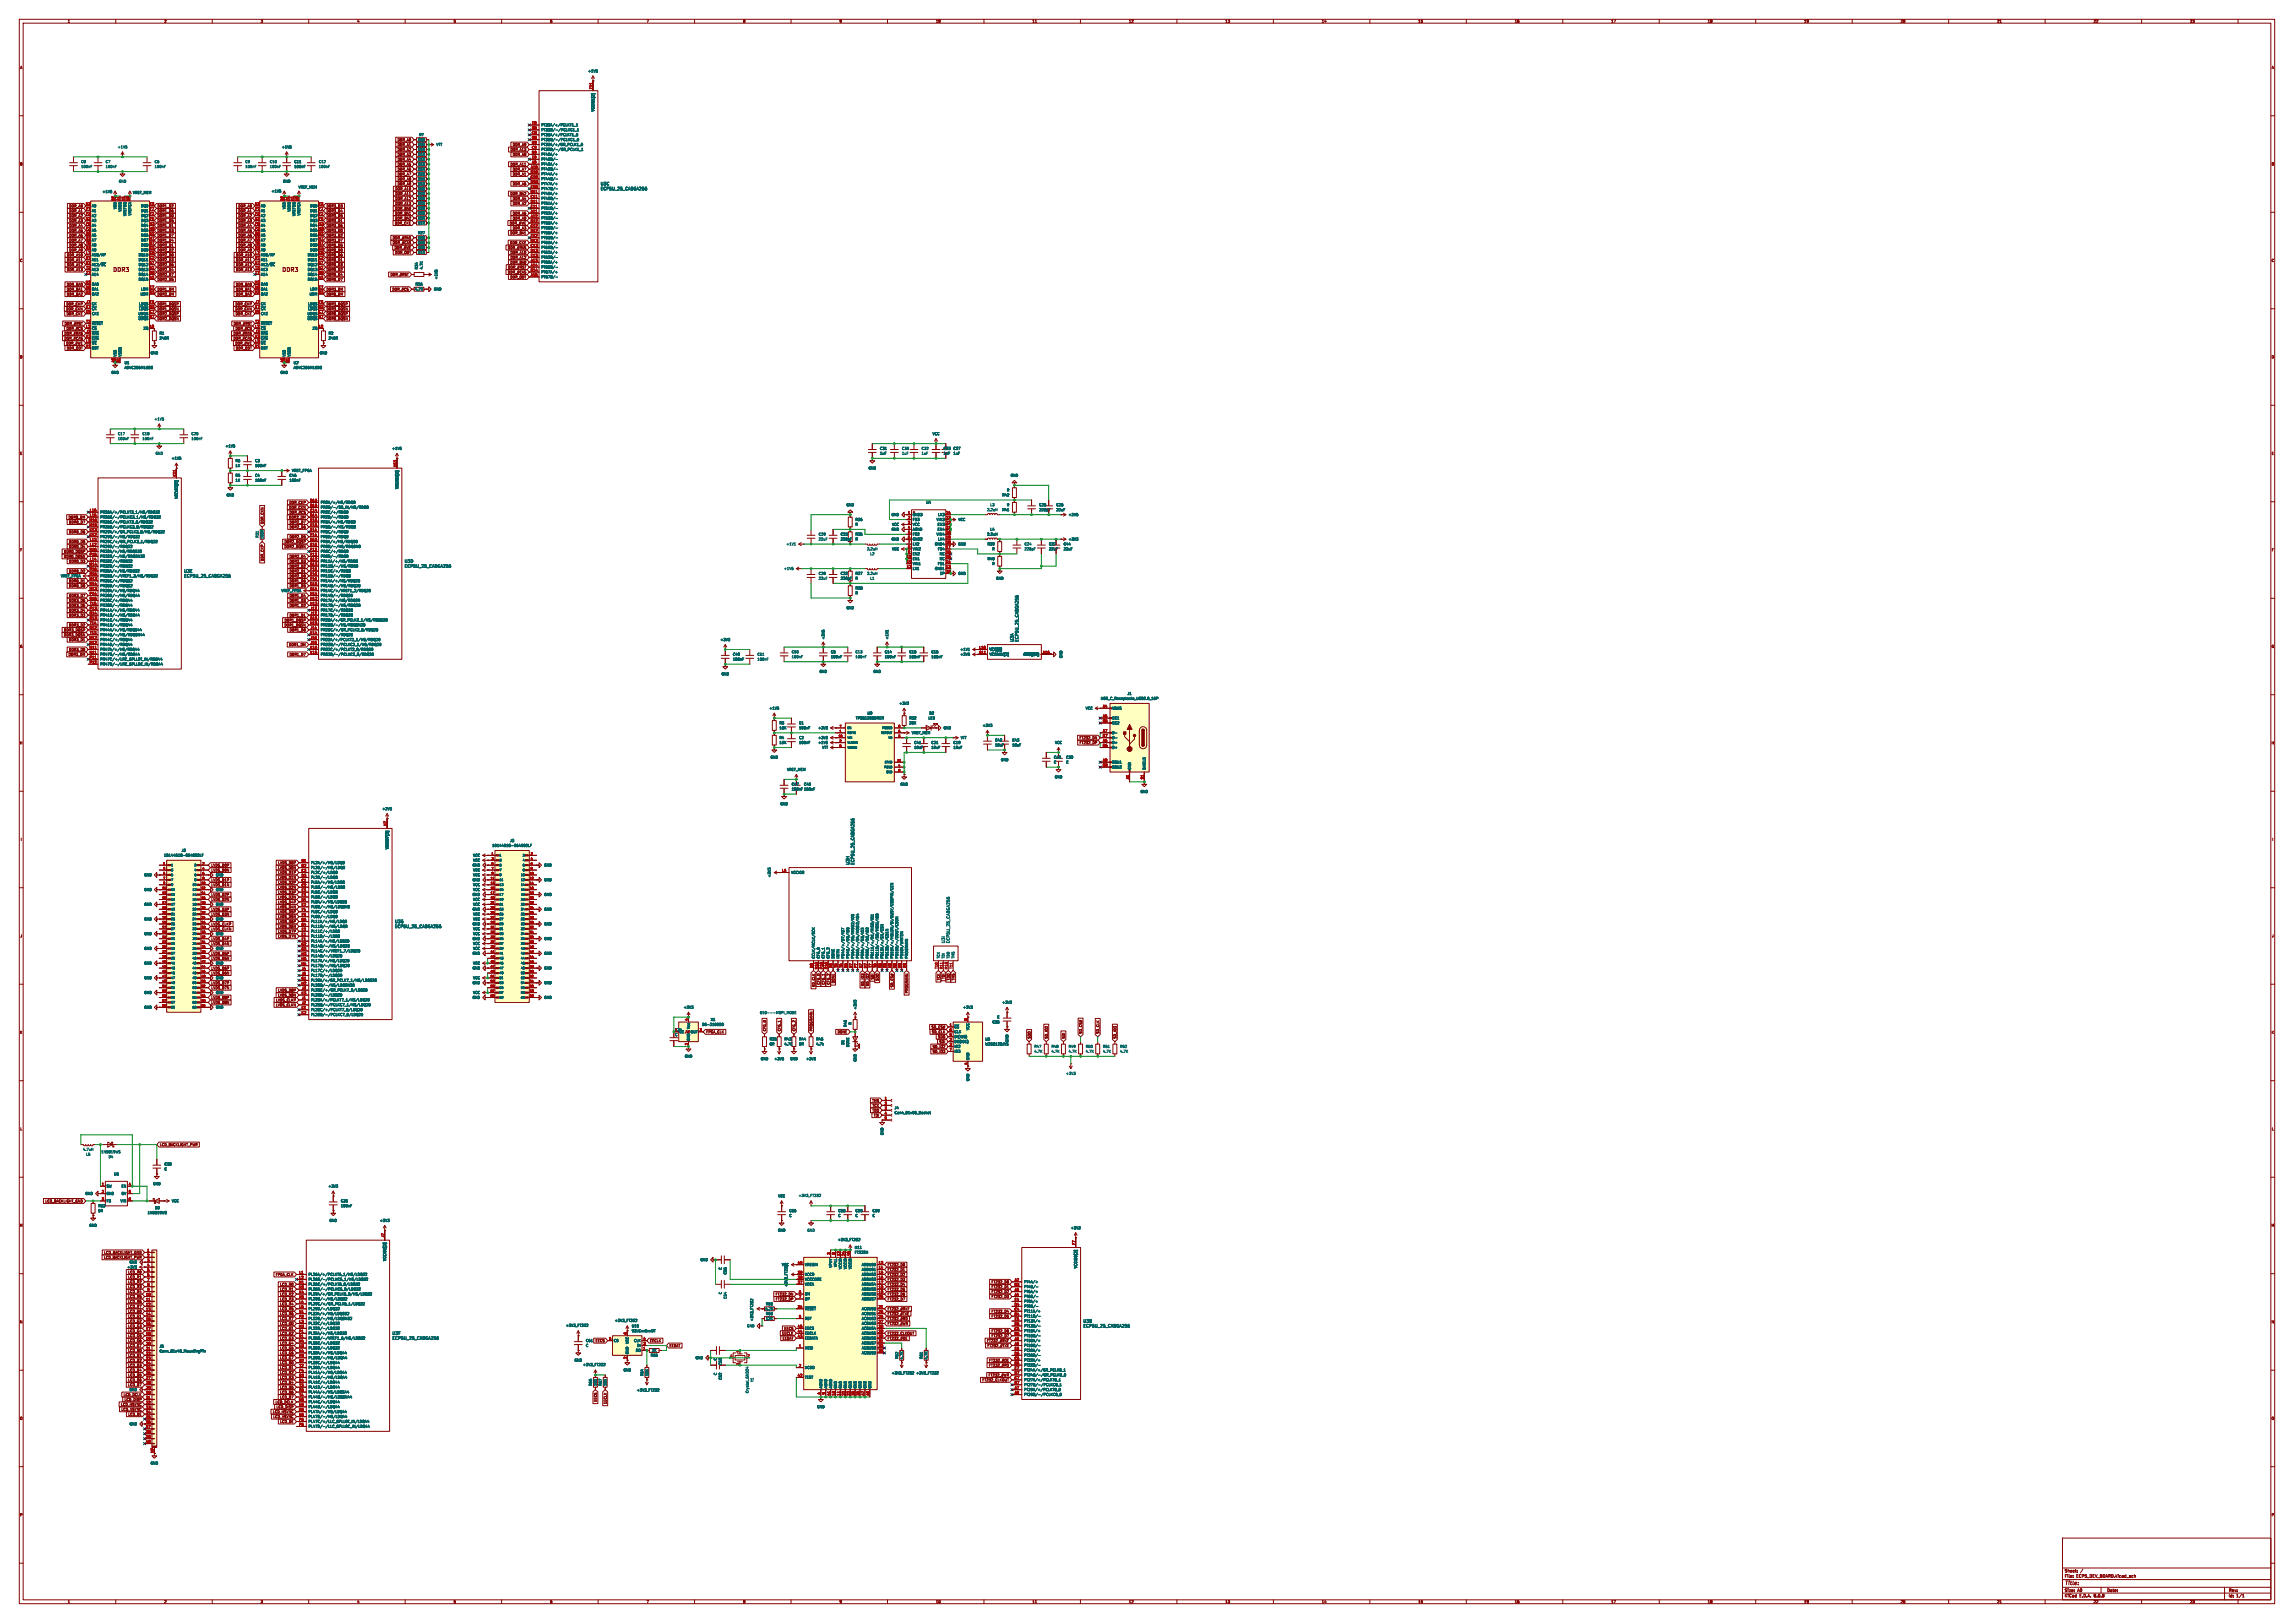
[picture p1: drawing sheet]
<svg xmlns="http://www.w3.org/2000/svg" width="1189mm" height="841mm" viewBox="0 0 1189 841" stroke-linecap="round" stroke-linejoin="round" font-family="sans-serif">
<defs><g id="words">
<g font-size="3" fill="#840000">
<text x="58" y="141">DDR3</text>
<text x="146" y="141">DDR3</text>
</g>
<text font-size="2.8" fill="#840000" x="1070" y="822">Title:</text>
<g font-size="2.1" fill="#006464">
<text x="311" y="99">ECP5U_25_CABGA256</text>
<text x="311" y="96">U3C</text>
<text x="210" y="292">U3D</text>
<text x="95" y="297">U3E</text>
<text x="95" y="299">ECP5U_25_CABGA256</text>
<text x="210" y="294">ECP5U_25_CABGA256</text>
<text x="526" y="333" transform="rotate(-90 526 333)">U3A</text>
<text x="528" y="333" transform="rotate(-90 528 333)">ECP5U_25_CABGA256</text>
<text x="440" y="448" transform="rotate(-90 440 448)">U3H</text>
<text x="443" y="448" transform="rotate(-90 443 448)">ECP5U_25_CABGA256</text>
<text x="205" y="479">U3G</text>
<text x="205" y="481">ECP5U_25_CABGA256</text>
<text x="490" y="489" transform="rotate(-90 490 489)">U3I</text>
<text x="492" y="489" transform="rotate(-90 492 489)">ECP5U_25_CABGA256</text>
<text x="561" y="688">ECP5U_25_CABGA256</text>
<text x="561" y="686">U3B</text>
<text x="203" y="692">U3F</text>
<text x="203" y="694">ECP5U_25_CABGA256</text>
</g>
<g font-size="2.1" fill="#840000">
<text x="1070" y="815">Sheet:</text>
<text x="1070" y="818">File:</text>
<text x="1076" y="818">ECP5_DEV_BOARD.kicad_sch</text>
<text x="1070" y="828">KiCad</text>
<text x="1070" y="825">Size:</text>
<text x="1077" y="825">A0</text>
<text x="1078" y="828">E.D.A.</text>
<text x="1085" y="828">8.0.8</text>
<text x="1092" y="825">Date:</text>
<text x="1155" y="825">Rev:</text>
<text x="1155" y="828">Id:</text>
<text x="1159" y="828">1/1</text>
</g>
<g font-size="1.8" fill="#840000">
<text x="35" y="12">1</text>
<text x="85" y="12">2</text>
<text x="135" y="12">3</text>
<text x="185" y="12">4</text>
<text x="235" y="12">5</text>
<text x="285" y="12">6</text>
<text x="335" y="12">7</text>
<text x="385" y="12">8</text>
<text x="435" y="12">9</text>
<text x="485" y="12">10</text>
<text x="535" y="12">11</text>
<text x="585" y="12">12</text>
<text x="635" y="12">13</text>
<text x="685" y="12">14</text>
<text x="735" y="12">15</text>
<text x="785" y="12">16</text>
<text x="835" y="12">17</text>
<text x="885" y="12">18</text>
<text x="935" y="12">19</text>
<text x="985" y="12">20</text>
<text x="1035" y="12">21</text>
<text x="1085" y="12">22</text>
<text x="1135" y="12">23</text>
<text x="10" y="36">A</text>
<text x="1177" y="36">A</text>
<text x="206" y="76">DDR_A1</text>
<text x="206" y="73">DDR_A0</text>
<text x="266" y="76">DDR_A9</text>
<text x="206" y="84">DDR_A4</text>
<text x="206" y="81">DDR_A3</text>
<text x="206" y="78">DDR_A2</text>
<text x="264" y="78">DDR_A13</text>
<text x="266" y="81">DDR_A8</text>
<text x="10" y="86">B</text>
<text x="206" y="86">DDR_A5</text>
<text x="206" y="89">DDR_A6</text>
<text x="264" y="86">DDR_A11</text>
<text x="266" y="89">DDR_A7</text>
<text x="1177" y="86">B</text>
<text x="206" y="91">DDR_A7</text>
<text x="206" y="94">DDR_A8</text>
<text x="266" y="91">DDR_A1</text>
<text x="205" y="99">DDR_A10</text>
<text x="205" y="101">DDR_A11</text>
<text x="206" y="96">DDR_A9</text>
<text x="264" y="101">DDR_BA2</text>
<text x="266" y="96">DDR_A6</text>
<text x="36" y="108">DDR_A0</text>
<text x="67" y="104" transform="rotate(-90 67 104)">M8</text>
<text x="81" y="108">DDR1_D2</text>
<text x="123" y="108">DDR_A0</text>
<text x="147" y="104" transform="rotate(-90 147 104)">B2</text>
<text x="155" y="104" transform="rotate(-90 155 104)">M8</text>
<text x="169" y="108">DDR3_D3</text>
<text x="205" y="106">DDR_A13</text>
<text x="205" y="104">DDR_A12</text>
<text x="266" y="104">DDR_A4</text>
<text x="266" y="106">DDR_A2</text>
<text x="36" y="113">DDR_A2</text>
<text x="36" y="110">DDR_A1</text>
<text x="81" y="110">DDR1_D6</text>
<text x="81" y="113">DDR1_D0</text>
<text x="123" y="113">DDR_A2</text>
<text x="123" y="110">DDR_A1</text>
<text x="169" y="113">DDR3_D5</text>
<text x="169" y="110">DDR3_D4</text>
<text x="205" y="111">DDR_BA1</text>
<text x="205" y="114">DDR_BA2</text>
<text x="205" y="109">DDR_BA0</text>
<text x="266" y="114">DDR_A0</text>
<text x="266" y="111">DDR_A5</text>
<text x="36" y="118">DDR_A4</text>
<text x="36" y="115">DDR_A3</text>
<text x="81" y="115">DDR1_D5</text>
<text x="81" y="118">DDR1_D1</text>
<text x="123" y="118">DDR_A4</text>
<text x="123" y="115">DDR_A3</text>
<text x="169" y="115">DDR3_D1</text>
<text x="169" y="118">DDR3_D6</text>
<text x="205" y="117">DDR_CKE</text>
<text x="264" y="117">DDR_#WE</text>
<text x="266" y="119">DDR_A3</text>
<text x="36" y="123">DDR_A6</text>
<text x="36" y="120">DDR_A5</text>
<text x="36" y="125">DDR_A7</text>
<text x="81" y="120">DDR1_D3</text>
<text x="81" y="125">DDR1_D4</text>
<text x="81" y="123">DDR1_D7</text>
<text x="123" y="123">DDR_A6</text>
<text x="123" y="125">DDR_A7</text>
<text x="123" y="120">DDR_A5</text>
<text x="169" y="125">DDR3_D7</text>
<text x="169" y="123">DDR3_D2</text>
<text x="169" y="120">DDR3_D0</text>
<text x="203" y="124">DDR_#RAS</text>
<text x="264" y="122">DDR_BA1</text>
<text x="36" y="130">DDR_A9</text>
<text x="36" y="128">DDR_A8</text>
<text x="81" y="130">DDR2_D2</text>
<text x="81" y="128">DDR2_D1</text>
<text x="123" y="130">DDR_A9</text>
<text x="123" y="128">DDR_A8</text>
<text x="169" y="130">DDR0_D0</text>
<text x="169" y="128">DDR0_D5</text>
<text x="203" y="127">DDR_#CAS</text>
<text x="204" y="129">DDR_#WE</text>
<text x="205" y="132">DDR_ODT</text>
<text x="263" y="129">DDR_#RAS</text>
<text x="264" y="127">DDR_CKE</text>
<text x="264" y="132">DDR_A10</text>
<text x="10" y="136">C</text>
<text x="35" y="136">DDR_A11</text>
<text x="35" y="133">DDR_A10</text>
<text x="81" y="133">DDR2_D0</text>
<text x="81" y="136">DDR2_D3</text>
<text x="122" y="133">DDR_A10</text>
<text x="122" y="136">DDR_A11</text>
<text x="169" y="136">DDR0_D1</text>
<text x="169" y="133">DDR0_D6</text>
<text x="264" y="137">DDR_BA0</text>
<text x="264" y="134">DDR_A12</text>
<text x="1177" y="136">C</text>
<text x="35" y="138">DDR_A12</text>
<text x="35" y="141">DDR_A13</text>
<text x="81" y="143">DDR2_D7</text>
<text x="81" y="141">DDR2_D4</text>
<text x="81" y="138">DDR2_D6</text>
<text x="122" y="138">DDR_A12</text>
<text x="122" y="141">DDR_A13</text>
<text x="169" y="143">DDR0_D4</text>
<text x="169" y="138">DDR0_D3</text>
<text x="169" y="141">DDR0_D2</text>
<text x="202" y="143">DDR_#RST</text>
<text x="263" y="142">DDR_#CAS</text>
<text x="263" y="139">DDR_#RST</text>
<text x="34" y="148">DDR_BA0</text>
<text x="81" y="146">DDR2_D5</text>
<text x="122" y="148">DDR_BA0</text>
<text x="169" y="146">DDR0_D7</text>
<text x="264" y="144">DDR_ODT</text>
<text x="34" y="153">DDR_BA2</text>
<text x="34" y="151">DDR_BA1</text>
<text x="81" y="151">DDR1_DM</text>
<text x="81" y="153">DDR2_DM</text>
<text x="122" y="153">DDR_BA2</text>
<text x="122" y="151">DDR_BA1</text>
<text x="169" y="153">DDR0_DM</text>
<text x="169" y="151">DDR3_DM</text>
<text x="203" y="151">DDR_#CS</text>
<text x="34" y="161">DDR_CKN</text>
<text x="34" y="158">DDR_CKP</text>
<text x="81" y="158">DDR1_DQSP</text>
<text x="81" y="161">DDR1_DQSN</text>
<text x="122" y="161">DDR_CKN</text>
<text x="122" y="158">DDR_CKP</text>
<text x="169" y="161">DDR3_DQSN</text>
<text x="169" y="158">DDR3_DQSP</text>
<text x="34" y="164">DDR_CKE</text>
<text x="81" y="166">DDR2_DQSN</text>
<text x="81" y="164">DDR2_DQSP</text>
<text x="122" y="164">DDR_CKE</text>
<text x="169" y="166">DDR0_DQSN</text>
<text x="169" y="164">DDR0_DQSP</text>
<text x="33" y="174">DDR_#RAS</text>
<text x="33" y="169">DDR_#RST</text>
<text x="34" y="171">DDR_#CS</text>
<text x="121" y="174">DDR_#RAS</text>
<text x="121" y="169">DDR_#RST</text>
<text x="122" y="171">DDR_#CS</text>
<text x="33" y="176">DDR_#CAS</text>
<text x="34" y="179">DDR_#WE</text>
<text x="121" y="176">DDR_#CAS</text>
<text x="122" y="179">DDR_#WE</text>
<text x="10" y="186">D</text>
<text x="34" y="181">DDR_ODT</text>
<text x="122" y="181">DDR_ODT</text>
<text x="1177" y="186">D</text>
<text x="59" y="188" transform="rotate(-90 59 188)">A9</text>
<text x="147" y="188" transform="rotate(-90 147 188)">A9</text>
<text x="10" y="236">E</text>
<text x="1177" y="236">E</text>
<text x="150" y="264">DDR_CKN</text>
<text x="150" y="261">DDR_CKP</text>
<text x="35" y="269">DDR0_DM</text>
<text x="150" y="269">DDR2_DM</text>
<text x="150" y="266">DDR_#CS</text>
<text x="36" y="271">DDR0_D7</text>
<text x="137" y="272" transform="rotate(-90 137 272)">DDR_CKN</text>
<text x="150" y="271">DDR2_D7</text>
<text x="150" y="274">DDR2_D6</text>
<text x="470" y="274">4</text>
<text x="36" y="277">DDR0_D6</text>
<text x="36" y="282">DDR0_D5</text>
<text x="147" y="282">DDR2_DQSP</text>
<text x="150" y="279">DDR2_D5</text>
<text x="10" y="286">F</text>
<text x="33" y="287">DDR0_DQSP</text>
<text x="36" y="284">DDR0_D4</text>
<text x="147" y="284">DDR2_DQSN</text>
<text x="1177" y="286">F</text>
<text x="33" y="289">DDR0_DQSN</text>
<text x="36" y="292">DDR0_D3</text>
<text x="137" y="291" transform="rotate(-90 137 291)">DDR_CKP</text>
<text x="150" y="292">DDR2_D3</text>
<text x="150" y="289">DDR2_D4</text>
<text x="36" y="297">DDR0_D2</text>
<text x="150" y="294">DDR2_D2</text>
<text x="150" y="297">DDR2_D1</text>
<text x="150" y="299">DDR2_D0</text>
<text x="36" y="304">DDR0_D0</text>
<text x="36" y="302">DDR0_D1</text>
<text x="150" y="304">DDR1_D5</text>
<text x="150" y="302">DDR1_D6</text>
<text x="36" y="310">DDR3_D7</text>
<text x="150" y="310">DDR1_D4</text>
<text x="36" y="315">DDR3_D5</text>
<text x="36" y="317">DDR3_D4</text>
<text x="36" y="312">DDR3_D6</text>
<text x="150" y="315">DDR1_D2</text>
<text x="150" y="312">DDR1_D3</text>
<text x="36" y="320">DDR3_D3</text>
<text x="147" y="322">DDR1_DQSP</text>
<text x="150" y="320">DDR1_D1</text>
<text x="33" y="330">DDR3_DQSN</text>
<text x="33" y="327">DDR3_DQSP</text>
<text x="36" y="325">DDR3_D2</text>
<text x="147" y="325">DDR1_DQSN</text>
<text x="150" y="327">DDR1_D0</text>
<text x="10" y="336">G</text>
<text x="36" y="332">DDR3_D1</text>
<text x="150" y="335">DDR1_DM</text>
<text x="1177" y="336">G</text>
<text x="35" y="340">DDR3_DM</text>
<text x="36" y="338">DDR3_D0</text>
<text x="150" y="340">DDR1_D7</text>
<text x="559" y="383">FT232_DN</text>
<text x="10" y="386">H</text>
<text x="559" y="386">FT232_DP</text>
<text x="1177" y="386">H</text>
<text x="11" y="436">I</text>
<text x="1178" y="436">I</text>
<text x="109" y="449">LVDS_D0P</text>
<text x="144" y="448">LVDS_D0P</text>
<text x="109" y="452">LVDS_D0N</text>
<text x="144" y="451">LVDS_D0N</text>
<text x="144" y="456">LVDS_D1N</text>
<text x="144" y="453">LVDS_D1P</text>
<text x="109" y="459">LVDS_D1N</text>
<text x="109" y="457">LVDS_D1P</text>
<text x="144" y="461">LVDS_D2N</text>
<text x="144" y="458">LVDS_D2P</text>
<text x="109" y="467">LVDS_D2N</text>
<text x="109" y="465">LVDS_D2P</text>
<text x="144" y="466">LVDS_D3N</text>
<text x="144" y="463">LVDS_D3P</text>
<text x="109" y="472">LVDS_D3P</text>
<text x="144" y="471">LVDS_D4N</text>
<text x="144" y="468">LVDS_D4P</text>
<text x="144" y="473">LVDS_D5P</text>
<text x="109" y="480">LVDS_CLKP</text>
<text x="109" y="475">LVDS_D3N</text>
<text x="144" y="476">LVDS_D5N</text>
<text x="144" y="478">LVDS_D6P</text>
<text x="10" y="486">J</text>
<text x="109" y="482">LVDS_CLKN</text>
<text x="144" y="481">LVDS_D6N</text>
<text x="144" y="484">LVDS_D7P</text>
<text x="1177" y="486">J</text>
<text x="109" y="487">LVDS_D4P</text>
<text x="109" y="490">LVDS_D4N</text>
<text x="144" y="486">LVDS_D7N</text>
<text x="109" y="495">LVDS_D5P</text>
<text x="109" y="498">LVDS_D5N</text>
<text x="109" y="503">LVDS_D6P</text>
<text x="109" y="505">LVDS_D6N</text>
<text x="433" y="510" transform="rotate(-90 433 510)">DONE</text>
<text x="453" y="508" transform="rotate(-90 453 508)">SDI</text>
<text x="456" y="508" transform="rotate(-90 456 508)">SDO</text>
<text x="487" y="508" transform="rotate(-90 487 508)">TCK</text>
<text x="490" y="507" transform="rotate(-90 490 507)">TDI</text>
<text x="492" y="508" transform="rotate(-90 492 508)">TDO</text>
<text x="495" y="508" transform="rotate(-90 495 508)">TMS</text>
<text x="109" y="513">LVDS_D7N</text>
<text x="109" y="510">LVDS_D7P</text>
<text x="144" y="514">LVDS_D8P</text>
<text x="423" y="512" transform="rotate(-90 423 512)">SD_CLK</text>
<text x="425" y="510" transform="rotate(-90 425 510)">CFG_0</text>
<text x="428" y="510" transform="rotate(-90 428 510)">CFG_1</text>
<text x="430" y="510" transform="rotate(-90 430 510)">CFG_2</text>
<text x="448" y="511" transform="rotate(-90 448 511)">SD_IO3</text>
<text x="451" y="511" transform="rotate(-90 451 511)">SD_IO2</text>
<text x="463" y="512" transform="rotate(-90 463 512)">SD_CS#</text>
<text x="471" y="515" transform="rotate(-90 471 515)">PROGRAMN</text>
<text x="109" y="520">LVDS_D8N</text>
<text x="109" y="518">LVDS_D8P</text>
<text x="143" y="522">LVDS_CLKN</text>
<text x="143" y="519">LVDS_CLKP</text>
<text x="144" y="517">LVDS_D8N</text>
<text x="483" y="533">SD_CS#</text>
<text x="10" y="536">K</text>
<text x="350" y="535">C34</text>
<text x="366" y="536">FPGA_CLK</text>
<text x="397" y="535" transform="rotate(-90 397 535)">CFG_0</text>
<text x="405" y="535" transform="rotate(-90 405 535)">CFG_1</text>
<text x="412" y="535" transform="rotate(-90 412 535)">CFG_2</text>
<text x="421" y="535" transform="rotate(-90 421 535)">PROGRAMN</text>
<text x="434" y="536">DONE</text>
<text x="483" y="536">SD_CLK</text>
<text x="486" y="538">SDO</text>
<text x="534" y="538" transform="rotate(-90 534 538)">SDO</text>
<text x="543" y="538" transform="rotate(-90 543 538)">SD_IO2</text>
<text x="552" y="538" transform="rotate(-90 552 538)">SDI</text>
<text x="561" y="536" transform="rotate(-90 561 536)">SD_CS#</text>
<text x="570" y="536" transform="rotate(-90 570 536)">SD_CLK</text>
<text x="579" y="538" transform="rotate(-90 579 538)">SD_IO3</text>
<text x="1177" y="536">K</text>
<text x="483" y="546">SD_IO3</text>
<text x="483" y="543">SD_IO2</text>
<text x="487" y="541">SDI</text>
<text x="501" y="552" transform="rotate(-90 501 552)">4</text>
<text x="452" y="571">TMS</text>
<text x="452" y="574">TCK</text>
<text x="452" y="576">TDO</text>
<text x="453" y="579">TDI</text>
<text x="10" y="586">L</text>
<text x="1177" y="586">L</text>
<text x="83" y="594">LCD_BACKLIGHT_PWR</text>
<text x="23" y="623">LCD_BACKLIGHT_GND</text>
<text x="10" y="636">M</text>
<text x="1177" y="636">M</text>
<text x="54" y="652">LCD_BACKLIGHT_PWR</text>
<text x="54" y="650">LCD_BACKLIGHT_GND</text>
<text x="460" y="656">FT232_D0</text>
<text x="460" y="659">FT232_D1</text>
<text x="66" y="660">LCD_R0</text>
<text x="66" y="663">LCD_R1</text>
<text x="66" y="665">LCD_R2</text>
<text x="143" y="661">FPGA_CLK</text>
<text x="460" y="661">FT232_D2</text>
<text x="460" y="664">FT232_D3</text>
<text x="514" y="665">FT232_D0</text>
<text x="66" y="670">LCD_R4</text>
<text x="66" y="668">LCD_R3</text>
<text x="145" y="672">LCD_R2</text>
<text x="145" y="669">LCD_R1</text>
<text x="145" y="666">LCD_R0</text>
<text x="402" y="672">FT232_DN</text>
<text x="460" y="672">FT232_D6</text>
<text x="460" y="666">FT232_D4</text>
<text x="460" y="669">FT232_D5</text>
<text x="514" y="670">FT232_D2</text>
<text x="514" y="668">FT232_D1</text>
<text x="66" y="678">LCD_R7</text>
<text x="66" y="675">LCD_R6</text>
<text x="66" y="673">LCD_R5</text>
<text x="145" y="674">LCD_R3</text>
<text x="145" y="677">LCD_R4</text>
<text x="402" y="674">FT232_DP</text>
<text x="460" y="674">FT232_D7</text>
<text x="514" y="673">FT232_D3</text>
<text x="66" y="680">LCD_G0</text>
<text x="66" y="683">LCD_G1</text>
<text x="145" y="679">LCD_R5</text>
<text x="145" y="682">LCD_R6</text>
<text x="460" y="679">FT232_#RXF</text>
<text x="460" y="682">FT232_#TXE</text>
<text x="514" y="680">FT232_D4</text>
<text x="514" y="683">FT232_D5</text>
<text x="10" y="686">N</text>
<text x="66" y="688">LCD_G3</text>
<text x="66" y="685">LCD_G2</text>
<text x="145" y="684">LCD_R7</text>
<text x="145" y="689">LCD_G1</text>
<text x="145" y="687">LCD_G0</text>
<text x="406" y="689">EECS</text>
<text x="460" y="684">FT232_#RD</text>
<text x="460" y="687">FT232_#WR</text>
<text x="1177" y="686">N</text>
<text x="66" y="696">LCD_G6</text>
<text x="66" y="693">LCD_G5</text>
<text x="66" y="691">LCD_G4</text>
<text x="145" y="694">LCD_G3</text>
<text x="145" y="692">LCD_G2</text>
<text x="309" y="696">EECS</text>
<text x="337" y="696">EECLK</text>
<text x="405" y="692">EECLK</text>
<text x="405" y="694">EEDAT</text>
<text x="460" y="694">FT232_#OE</text>
<text x="460" y="692">FT232_CLKOUT</text>
<text x="511" y="696">FT232_#RXF</text>
<text x="514" y="693">FT232_D7</text>
<text x="514" y="691">FT232_D6</text>
<text x="66" y="701">LCD_B0</text>
<text x="66" y="698">LCD_G7</text>
<text x="145" y="699">LCD_G5</text>
<text x="145" y="702">LCD_G6</text>
<text x="145" y="697">LCD_G4</text>
<text x="347" y="698">EEDAT</text>
<text x="512" y="698">FT232_#TXE</text>
<text x="66" y="703">LCD_B1</text>
<text x="66" y="706">LCD_B2</text>
<text x="145" y="707">LCD_B0</text>
<text x="145" y="705">LCD_G7</text>
<text x="512" y="706">FT232_#OE</text>
<text x="66" y="708">LCD_B3</text>
<text x="66" y="713">LCD_B5</text>
<text x="66" y="711">LCD_B4</text>
<text x="145" y="712">LCD_B2</text>
<text x="145" y="710">LCD_B1</text>
<text x="512" y="713">FT232_#WR</text>
<text x="512" y="708">FT232_#RD</text>
<text x="66" y="719">LCD_B7</text>
<text x="66" y="716">LCD_B6</text>
<text x="145" y="715">LCD_B3</text>
<text x="145" y="720">LCD_B5</text>
<text x="145" y="717">LCD_B4</text>
<text x="509" y="716">FT232_CLKOUT</text>
<text x="64" y="724">LCD_DCLK</text>
<text x="145" y="722">LCD_B6</text>
<text x="145" y="725">LCD_B7</text>
<text x="63" y="729">LCD_HSYNC</text>
<text x="63" y="731">LCD_VSYNC</text>
<text x="64" y="726">LCD_DISP</text>
<text x="143" y="727">LCD_DCLK</text>
<text x="143" y="730">LCD_DISP</text>
<text x="310" y="726" transform="rotate(-90 310 726)">EECS</text>
<text x="315" y="728" transform="rotate(-90 315 728)">EECLK</text>
<text x="10" y="736">O</text>
<text x="66" y="734">LCD_DE</text>
<text x="141" y="732">LCD_HSYNC</text>
<text x="142" y="735">LCD_VSYNC</text>
<text x="145" y="738">LCD_DE</text>
<text x="1177" y="736">O</text>
<text x="10" y="786">P</text>
<text x="1177" y="786">P</text>
<text x="35" y="831">1</text>
<text x="85" y="831">2</text>
<text x="135" y="831">3</text>
<text x="185" y="831">4</text>
<text x="235" y="831">5</text>
<text x="285" y="831">6</text>
<text x="335" y="831">7</text>
<text x="385" y="831">8</text>
<text x="435" y="831">9</text>
<text x="485" y="831">10</text>
<text x="535" y="831">11</text>
<text x="585" y="831">12</text>
<text x="635" y="831">13</text>
<text x="685" y="831">14</text>
<text x="735" y="831">15</text>
<text x="785" y="831">16</text>
<text x="835" y="831">17</text>
<text x="885" y="831">18</text>
<text x="935" y="831">19</text>
<text x="985" y="831">20</text>
<text x="1035" y="831">21</text>
<text x="1085" y="831">22</text>
<text x="1135" y="831">23</text>
</g>
<g font-size="1.8" fill="#006464">
<text x="305" y="38">+1V5</text>
<text x="308" y="58" transform="rotate(-90 308 58)">VCCIO1[2]</text>
<text x="280" y="66">PT33A/+/PCLKT1_1</text>
<text x="217" y="71">R7</text>
<text x="280" y="71">PT35A/+/PCLKT1_0</text>
<text x="280" y="68">PT33B/-/PCLKC1_1</text>
<text x="61" y="77">+1V5</text>
<text x="146" y="77">+1V5</text>
<text x="216" y="73">51R</text>
<text x="216" y="76">51R</text>
<text x="217" y="76">R9</text>
<text x="217" y="73">R8</text>
<text x="226" y="76">VTT</text>
<text x="280" y="73">PT35B/-/PCLKC1_0</text>
<text x="280" y="76">PT38A/+/GR_PCLK1_0</text>
<text x="216" y="78">R10</text>
<text x="216" y="81">51R</text>
<text x="216" y="83">R12</text>
<text x="216" y="81">R11</text>
<text x="280" y="78">PT38B/-/GR_PCLK1_1</text>
<text x="280" y="81">PT40A/+</text>
<text x="280" y="83">PT40B/-</text>
<text x="42" y="85">C8</text>
<text x="42" y="87">100nF</text>
<text x="55" y="85">C7</text>
<text x="55" y="87">100nF</text>
<text x="80" y="85">C6</text>
<text x="80" y="87">100nF</text>
<text x="127" y="85">C9</text>
<text x="127" y="87">100nF</text>
<text x="140" y="87">100nF</text>
<text x="140" y="85">C10</text>
<text x="152" y="87">100nF</text>
<text x="152" y="85">C11</text>
<text x="165" y="87">100nF</text>
<text x="165" y="85">C12</text>
<text x="216" y="86">R13</text>
<text x="216" y="88">R14</text>
<text x="280" y="88">PT42B/-</text>
<text x="280" y="86">PT42A/+</text>
<text x="61" y="95">GND</text>
<text x="147" y="95">GND</text>
<text x="216" y="94">R16</text>
<text x="216" y="91">R15</text>
<text x="280" y="91">PT44A/+</text>
<text x="280" y="94">PT44B/-</text>
<text x="53" y="100">+1V5</text>
<text x="69" y="101">VREF_MEM</text>
<text x="141" y="100">+1V5</text>
<text x="155" y="98">VREF_MEM</text>
<text x="216" y="101">R19</text>
<text x="216" y="96">R17</text>
<text x="216" y="99">R18</text>
<text x="280" y="101">PT49A/+</text>
<text x="280" y="96">PT47A/+</text>
<text x="280" y="99">PT47B/-</text>
<text x="47" y="108">A0</text>
<text x="73" y="108">DQ0</text>
<text x="135" y="108">A0</text>
<text x="161" y="108">DQ0</text>
<text x="216" y="104">R20</text>
<text x="216" y="106">51R</text>
<text x="216" y="106">R21</text>
<text x="280" y="104">PT49B/-</text>
<text x="280" y="106">PT51A/+</text>
<text x="47" y="113">A2</text>
<text x="47" y="110">A1</text>
<text x="61" y="108" transform="rotate(-90 61 108)">VDD</text>
<text x="63" y="110" transform="rotate(-90 63 110)">VDDQ</text>
<text x="66" y="112" transform="rotate(-90 66 112)">VREFDQ</text>
<text x="68" y="112" transform="rotate(-90 68 112)">VREFCA</text>
<text x="73" y="113">DQ2</text>
<text x="73" y="110">DQ1</text>
<text x="135" y="113">A2</text>
<text x="135" y="110">A1</text>
<text x="148" y="108" transform="rotate(-90 148 108)">VDD</text>
<text x="151" y="110" transform="rotate(-90 151 110)">VDDQ</text>
<text x="153" y="112" transform="rotate(-90 153 112)">VREFDQ</text>
<text x="156" y="112" transform="rotate(-90 156 112)">VREFCA</text>
<text x="161" y="113">DQ2</text>
<text x="161" y="110">DQ1</text>
<text x="216" y="114">R24</text>
<text x="216" y="111">R23</text>
<text x="216" y="109">R22</text>
<text x="280" y="111">PT53A/+</text>
<text x="280" y="114">PT53B/-</text>
<text x="280" y="109">PT51B/-</text>
<text x="47" y="115">A3</text>
<text x="47" y="118">A4</text>
<text x="73" y="115">DQ3</text>
<text x="73" y="118">DQ4</text>
<text x="135" y="115">A3</text>
<text x="135" y="118">A4</text>
<text x="161" y="115">DQ3</text>
<text x="161" y="118">DQ4</text>
<text x="216" y="116">51R</text>
<text x="280" y="116">PT56A/+</text>
<text x="280" y="119">PT56B/-</text>
<text x="47" y="120">A5</text>
<text x="47" y="125">A7</text>
<text x="47" y="123">A6</text>
<text x="73" y="123">DQ6</text>
<text x="73" y="125">DQ7</text>
<text x="73" y="120">DQ5</text>
<text x="135" y="120">A5</text>
<text x="135" y="125">A7</text>
<text x="135" y="123">A6</text>
<text x="161" y="123">DQ6</text>
<text x="161" y="125">DQ7</text>
<text x="161" y="120">DQ5</text>
<text x="216" y="122">R27</text>
<text x="216" y="124">R28</text>
<text x="280" y="122">PT58A/+</text>
<text x="280" y="124">PT58B/-</text>
<text x="47" y="130">A9</text>
<text x="47" y="128">A8</text>
<text x="73" y="130">DQ9</text>
<text x="73" y="128">DQ8</text>
<text x="135" y="130">A9</text>
<text x="135" y="128">A8</text>
<text x="161" y="130">DQ9</text>
<text x="161" y="128">DQ8</text>
<text x="216" y="127">R29</text>
<text x="216" y="129">R30</text>
<text x="216" y="132">51R</text>
<text x="280" y="127">PT60A/+</text>
<text x="280" y="129">PT60B/-</text>
<text x="280" y="132">PT62A/+</text>
<text x="47" y="133">A10/AP</text>
<text x="47" y="135">A11</text>
<text x="72" y="135">DQ11</text>
<text x="72" y="133">DQ10</text>
<text x="135" y="133">A10/AP</text>
<text x="135" y="135">A11</text>
<text x="159" y="135">DQ11</text>
<text x="159" y="133">DQ10</text>
<text x="280" y="137">PT65A/+</text>
<text x="280" y="134">PT62B/-</text>
<text x="47" y="138">A12/~{BC}</text>
<text x="47" y="141">A13</text>
<text x="47" y="143">A14</text>
<text x="72" y="141">DQ13</text>
<text x="72" y="138">DQ12</text>
<text x="72" y="143">DQ14</text>
<text x="135" y="138">A12/~{BC}</text>
<text x="135" y="141">A13</text>
<text x="135" y="143">A14</text>
<text x="159" y="141">DQ13</text>
<text x="159" y="138">DQ12</text>
<text x="159" y="143">DQ14</text>
<text x="217" y="140" transform="rotate(-90 217 140)">R34</text>
<text x="219" y="140" transform="rotate(-90 219 140)">4.7K</text>
<text x="280" y="139">PT65B/-</text>
<text x="280" y="142">PT67A/+</text>
<text x="47" y="148">BA0</text>
<text x="72" y="146">DQ15</text>
<text x="135" y="148">BA0</text>
<text x="159" y="146">DQ15</text>
<text x="215" y="148">R26</text>
<text x="227" y="145" transform="rotate(-90 227 145)">+1V5</text>
<text x="280" y="144">PT67B/-</text>
<text x="47" y="153">BA2</text>
<text x="47" y="151">BA1</text>
<text x="73" y="153">UDM</text>
<text x="73" y="151">LDM</text>
<text x="135" y="153">BA2</text>
<text x="135" y="151">BA1</text>
<text x="160" y="153">UDM</text>
<text x="161" y="151">LDM</text>
<text x="215" y="151">4.7K</text>
<text x="225" y="151">GND</text>
<text x="47" y="158">CK</text>
<text x="47" y="161">~{CK}</text>
<text x="72" y="158">LDQS</text>
<text x="72" y="161">~{LDQS}</text>
<text x="135" y="158">CK</text>
<text x="135" y="161">~{CK}</text>
<text x="160" y="158">LDQS</text>
<text x="160" y="161">~{LDQS}</text>
<text x="47" y="163">CKE</text>
<text x="72" y="166">~{UDQS}</text>
<text x="72" y="163">UDQS</text>
<text x="135" y="163">CKE</text>
<text x="159" y="166">~{UDQS}</text>
<text x="159" y="163">UDQS</text>
<text x="47" y="171">~{CS}</text>
<text x="47" y="169">~{RESET}</text>
<text x="47" y="174">~{RAS}</text>
<text x="74" y="171">ZQ</text>
<text x="83" y="174">R1</text>
<text x="135" y="171">~{CS}</text>
<text x="135" y="169">~{RESET}</text>
<text x="135" y="174">~{RAS}</text>
<text x="162" y="171">ZQ</text>
<text x="170" y="174">R2</text>
<text x="47" y="176">~{CAS}</text>
<text x="47" y="179">~{WE}</text>
<text x="83" y="176">240R</text>
<text x="135" y="176">~{CAS}</text>
<text x="135" y="179">~{WE}</text>
<text x="170" y="176">240R</text>
<text x="47" y="181">ODT</text>
<text x="61" y="185" transform="rotate(-90 61 185)">VSS</text>
<text x="63" y="185" transform="rotate(-90 63 185)">VSSQ</text>
<text x="78" y="184">GND</text>
<text x="135" y="181">ODT</text>
<text x="148" y="185" transform="rotate(-90 148 185)">VSS</text>
<text x="151" y="185" transform="rotate(-90 151 185)">VSSQ</text>
<text x="166" y="184">GND</text>
<text x="64" y="189">U1</text>
<text x="64" y="191">AS4C256M16D3</text>
<text x="152" y="189">U2</text>
<text x="152" y="191">AS4C256M16D3</text>
<text x="58" y="194">GND</text>
<text x="145" y="194">GND</text>
<text x="80" y="218">+1V5</text>
<text x="61" y="226">C17</text>
<text x="74" y="226">C18</text>
<text x="99" y="226">C20</text>
<text x="483" y="226">VCC</text>
<text x="61" y="228">100nF</text>
<text x="74" y="228">100nF</text>
<text x="99" y="228">100nF</text>
<text x="117" y="232">+1V5</text>
<text x="203" y="233">+1V5</text>
<text x="456" y="233">C31</text>
<text x="467" y="233">C30</text>
<text x="478" y="233">C32</text>
<text x="489" y="233">C33</text>
<text x="494" y="233">C37</text>
<text x="81" y="236">GND</text>
<text x="89" y="238">+1V5</text>
<text x="122" y="240">R5</text>
<text x="132" y="240">C3</text>
<text x="456" y="236">1uF</text>
<text x="467" y="236">1uF</text>
<text x="478" y="236">1uF</text>
<text x="489" y="236">1uF</text>
<text x="494" y="236">1uF</text>
<text x="122" y="242">1K</text>
<text x="132" y="242">100nF</text>
<text x="151" y="245">VREF_FPGA</text>
<text x="450" y="243">GND</text>
<text x="122" y="247">R6</text>
<text x="122" y="250">1K</text>
<text x="132" y="247">C4</text>
<text x="132" y="250">100nF</text>
<text x="150" y="250">100nF</text>
<text x="150" y="247">C46</text>
<text x="524" y="247">GND</text>
<text x="117" y="257">GND</text>
<text x="207" y="253" transform="rotate(-90 207 253)">VCCIO2[2]</text>
<text x="519" y="257">R42</text>
<text x="522" y="255">R</text>
<text x="92" y="259" transform="rotate(-90 92 259)">VCCIO3[2]</text>
<text x="166" y="264">PR2B/-/S0_IN/HS/RDQ8</text>
<text x="166" y="261">PR2A/+/HS/RDQ8</text>
<text x="439" y="262">GND</text>
<text x="480" y="261">U4</text>
<text x="513" y="262">L3</text>
<text x="522" y="262">R</text>
<text x="538" y="262">C25</text>
<text x="547" y="262">C26</text>
<text x="52" y="269">PR26B/-/PCLKC3_1/HS/RDQ32</text>
<text x="52" y="266">PR26A/+/PCLKT3_1/HS/RDQ32</text>
<text x="166" y="266">PR2C/+/RDQ8</text>
<text x="166" y="269">PR2D/-/RDQ8</text>
<text x="462" y="268">GND</text>
<text x="473" y="268">GND3</text>
<text x="486" y="268">LX3</text>
<text x="511" y="265">2.2uH</text>
<text x="519" y="265">R41</text>
<text x="538" y="265">220pF</text>
<text x="547" y="265">22uF</text>
<text x="554" y="268">+2V5</text>
<text x="52" y="274">PR26D/-/PCLKC3_0/RDQ32</text>
<text x="52" y="271">PR26C/+/PCLKT3_0/RDQ32</text>
<text x="166" y="274">PR5B/-/HS/RDQ8</text>
<text x="166" y="271">PR5A/+/HS/RDQ8</text>
<text x="443" y="270">R36</text>
<text x="443" y="273">R</text>
<text x="462" y="275">GND</text>
<text x="462" y="273">VCC</text>
<text x="473" y="270">FB3</text>
<text x="473" y="273">VCC</text>
<text x="473" y="275">AGND</text>
<text x="485" y="270">VIN3</text>
<text x="486" y="275">EN4</text>
<text x="486" y="273">EN3</text>
<text x="497" y="270">VCC</text>
<text x="513" y="275">L4</text>
<text x="52" y="279">PR29B/-/HS/RDQ32</text>
<text x="52" y="276">PR29A/+/GR_PCLK3_0/HS/RDQ32</text>
<text x="52" y="282">PR29C/+/GR_PCLK3_1/RDQ32</text>
<text x="134" y="279" transform="rotate(-90 134 279)">R31</text>
<text x="137" y="279" transform="rotate(-90 137 279)">100R</text>
<text x="166" y="282">PR8A/+/HS/RDQS8</text>
<text x="166" y="276">PR5C/+/RDQ8</text>
<text x="166" y="279">PR5D/-/RDQ8</text>
<text x="424" y="278">C29</text>
<text x="424" y="280">22uF</text>
<text x="436" y="280">220pF</text>
<text x="436" y="278">C23</text>
<text x="443" y="278">R35</text>
<text x="443" y="280">R</text>
<text x="462" y="280">GND</text>
<text x="473" y="278">FB2</text>
<text x="473" y="280">GND2</text>
<text x="485" y="278">VIN4</text>
<text x="486" y="280">LX4</text>
<text x="511" y="278">2.2uH</text>
<text x="554" y="280">+3V3</text>
<text x="52" y="284">PR29D/-/RDQ32</text>
<text x="52" y="287">PR32A/+/HS/RDQS32</text>
<text x="166" y="284">PR8B/-/HS/RDQSN8</text>
<text x="166" y="287">PR8C/+/RDQ8</text>
<text x="407" y="283">+1V1</text>
<text x="449" y="285">2.2uH</text>
<text x="451" y="288">L2</text>
<text x="462" y="285">VCC</text>
<text x="473" y="283">LX2</text>
<text x="473" y="285">VIN2</text>
<text x="473" y="288">EN2</text>
<text x="484" y="283">GND4</text>
<text x="486" y="285">FB4</text>
<text x="487" y="288">NC</text>
<text x="497" y="283">GND</text>
<text x="512" y="283">R39</text>
<text x="514" y="285">R</text>
<text x="531" y="285">220pF</text>
<text x="531" y="283">C24</text>
<text x="544" y="283">C27</text>
<text x="544" y="285">22uF</text>
<text x="551" y="283">C44</text>
<text x="551" y="285">22uF</text>
<text x="52" y="292">PR32C/+/RDQ32</text>
<text x="52" y="289">PR32B/-/HS/RDQSN32</text>
<text x="166" y="289">PR8D/-/RDQ8</text>
<text x="166" y="292">PR11A/+/HS/RDQ8</text>
<text x="473" y="290">EN1</text>
<text x="473" y="293">VIN1</text>
<text x="486" y="293">FB1</text>
<text x="487" y="290">NC</text>
<text x="512" y="290">R40</text>
<text x="514" y="293">R</text>
<text x="31" y="299">VREF_FPGA</text>
<text x="52" y="294">PR32D/-/RDQ32</text>
<text x="52" y="297">PR35A/+/HS/RDQ32</text>
<text x="52" y="299">PR35B/-/VREF1_3/HS/RDQ32</text>
<text x="166" y="299">PR11D/-/RDQ8</text>
<text x="166" y="297">PR11C/+/RDQ8</text>
<text x="166" y="294">PR11B/-/HS/RDQ8</text>
<text x="406" y="296">+1V5</text>
<text x="424" y="298">C28</text>
<text x="436" y="298">C22</text>
<text x="443" y="298">R37</text>
<text x="449" y="298">2.2uH</text>
<text x="473" y="296">LX1</text>
<text x="484" y="296">GND1</text>
<text x="487" y="298">EP</text>
<text x="497" y="298">GND</text>
<text x="52" y="302">PR35C/+/RDQ32</text>
<text x="52" y="304">PR35D/-/RDQ32</text>
<text x="166" y="302">PR14A/+/HS/RDQ20</text>
<text x="166" y="304">PR14B/-/HS/RDQ20</text>
<text x="424" y="301">22uF</text>
<text x="436" y="301">220pF</text>
<text x="443" y="306">R38</text>
<text x="443" y="301">R</text>
<text x="451" y="301">L1</text>
<text x="516" y="301">GND</text>
<text x="52" y="307">PR38A/+/HS/RDQ44</text>
<text x="52" y="309">PR38B/-/HS/RDQ44</text>
<text x="146" y="307">VREF_FPGA</text>
<text x="166" y="307">PR14C/+/VREF1_2/RDQ20</text>
<text x="166" y="309">PR14D/-/RDQ20</text>
<text x="443" y="308">R</text>
<text x="52" y="317">PR41A/+/HS/RDQ44</text>
<text x="52" y="312">PR38C/+/RDQ44</text>
<text x="52" y="315">PR38D/-/RDQ44</text>
<text x="166" y="312">PR17A/+/HS/RDQ20</text>
<text x="166" y="315">PR17B/-/HS/RDQ20</text>
<text x="166" y="317">PR17C/+/RDQ20</text>
<text x="439" y="316">GND</text>
<text x="52" y="322">PR41C/+/RDQ44</text>
<text x="52" y="320">PR41B/-/HS/RDQ44</text>
<text x="166" y="322">PR20A/+/GR_PCLK2_1/HS/RDQS20</text>
<text x="166" y="320">PR17D/-/RDQ20</text>
<text x="52" y="327">PR44A/+/HS/RDQS44</text>
<text x="52" y="330">PR44B/-/HS/RDQSN44</text>
<text x="52" y="325">PR41D/-/RDQ44</text>
<text x="166" y="325">PR20B/-/HS/RDQSN20</text>
<text x="166" y="327">PR20C/+/GR_PCLK2_0/RDQ20</text>
<text x="166" y="330">PR20D/-/RDQ20</text>
<text x="52" y="332">PR44C/+/RDQ44</text>
<text x="52" y="335">PR44D/-/RDQ44</text>
<text x="166" y="335">PR23B/-/PCLKC2_1/HS/RDQ20</text>
<text x="166" y="332">PR23A/+/PCLKT2_1/HS/RDQ20</text>
<text x="373" y="332">+3V3</text>
<text x="428" y="331" transform="rotate(-90 428 331)">+2V5</text>
<text x="461" y="331" transform="rotate(-90 461 331)">+1V1</text>
<text x="52" y="337">PR47A/+/HS/RDQ44</text>
<text x="52" y="340">PR47B/-/HS/RDQ44</text>
<text x="166" y="340">PR23D/-/PCLKC2_0/RDQ20</text>
<text x="166" y="337">PR23C/+/PCLKT2_0/RDQ20</text>
<text x="380" y="340">C49</text>
<text x="392" y="340">C51</text>
<text x="410" y="341">100nF</text>
<text x="410" y="339">C50</text>
<text x="431" y="339">C5</text>
<text x="431" y="341">100nF</text>
<text x="443" y="341">100nF</text>
<text x="443" y="339">C13</text>
<text x="458" y="341">100nF</text>
<text x="458" y="339">C14</text>
<text x="471" y="341">100nF</text>
<text x="471" y="339">C15</text>
<text x="483" y="341">100nF</text>
<text x="483" y="339">C16</text>
<text x="498" y="337">+1V1</text>
<text x="498" y="340">+2V5</text>
<text x="513" y="340">VCCAUX[2]</text>
<text x="513" y="337">VCC[6]</text>
<text x="531" y="340">GND[27]</text>
<text x="551" y="341" transform="rotate(-90 551 341)">GND</text>
<text x="52" y="342">PR47C/+/LRC_GPLL0T_IN/RDQ44</text>
<text x="52" y="345">PR47D/-/LRC_GPLL0C_IN/RDQ44</text>
<text x="380" y="342">100nF</text>
<text x="392" y="342">100nF</text>
<text x="374" y="350">GND</text>
<text x="425" y="349">GND</text>
<text x="453" y="349">GND</text>
<text x="466" y="365">+3V3</text>
<text x="570" y="363">USB_C_Receptacle_USB2.0_16P</text>
<text x="584" y="360">J1</text>
<text x="399" y="368">+1V5</text>
<text x="449" y="370">U9</text>
<text x="482" y="370">D2</text>
<text x="563" y="368">VCC</text>
<text x="576" y="368">VBUS</text>
<text x="404" y="376">R3</text>
<text x="414" y="376">C1</text>
<text x="443" y="373">TPS51200DRCR</text>
<text x="471" y="373">R32</text>
<text x="471" y="376">20K</text>
<text x="481" y="373">LED</text>
<text x="509" y="377">+3V3</text>
<text x="576" y="373">CC1</text>
<text x="576" y="376">CC2</text>
<text x="404" y="383">R4</text>
<text x="404" y="378">10K</text>
<text x="414" y="378">100nF</text>
<text x="414" y="383">C2</text>
<text x="424" y="378">+3V3</text>
<text x="424" y="383">+3V3</text>
<text x="472" y="381">VREF_MEM</text>
<text x="489" y="378">GND</text>
<text x="498" y="383">VTT</text>
<text x="576" y="381">D-</text>
<text x="576" y="383">D-</text>
<text x="404" y="386">10K</text>
<text x="414" y="386">100nF</text>
<text x="424" y="386">+1V5</text>
<text x="426" y="388">VTT</text>
<text x="474" y="386">C41</text>
<text x="474" y="388">10uF</text>
<text x="483" y="386">C21</text>
<text x="483" y="388">10uF</text>
<text x="494" y="386">C19</text>
<text x="494" y="388">10uF</text>
<text x="516" y="384">C42</text>
<text x="516" y="387">10uF</text>
<text x="525" y="384">C43</text>
<text x="525" y="387">10uF</text>
<text x="547" y="386">VCC</text>
<text x="576" y="386">D+</text>
<text x="576" y="388">D+</text>
<text x="399" y="393">GND</text>
<text x="519" y="395">GND</text>
<text x="546" y="393">C40</text>
<text x="546" y="396">C</text>
<text x="552" y="393">C39</text>
<text x="552" y="396">C</text>
<text x="576" y="396">SBU1</text>
<text x="408" y="400">VREF_MEM</text>
<text x="576" y="398">SBU2</text>
<text x="586" y="399" transform="rotate(-90 586 399)">GND</text>
<text x="594" y="399" transform="rotate(-90 594 399)">SHIELD</text>
<text x="410" y="407">C47</text>
<text x="417" y="407">C45</text>
<text x="467" y="407">GND</text>
<text x="547" y="403">GND</text>
<text x="410" y="410">100nF</text>
<text x="417" y="410">100nF</text>
<text x="591" y="411">GND</text>
<text x="198" y="420">+2V5</text>
<text x="404" y="417">GND</text>
<text x="264" y="436">J3</text>
<text x="94" y="442">J2</text>
<text x="202" y="440" transform="rotate(-90 202 440)">VCCIO7[2]</text>
<text x="255" y="439">10144518-064802LF</text>
<text x="85" y="444">10144518-064802LF</text>
<text x="161" y="448">PL2A/+/HS/LDQ8</text>
<text x="245" y="449">GND</text>
<text x="245" y="447">VCC</text>
<text x="245" y="444">VCC</text>
<text x="282" y="449">GND</text>
<text x="75" y="454">GND</text>
<text x="112" y="454">GND</text>
<text x="161" y="450">PL2B/-/HS/LDQ8</text>
<text x="161" y="453">PL2C/+/LDQ8</text>
<text x="161" y="456">PL2D/-/LDQ8</text>
<text x="245" y="452">VCC</text>
<text x="245" y="454">VCC</text>
<text x="400" y="455" transform="rotate(-90 400 455)">+3V3</text>
<text x="410" y="453">VCCIO8</text>
<text x="75" y="462">GND</text>
<text x="112" y="462">GND</text>
<text x="161" y="458">PL5A/+/HS/LDQ8</text>
<text x="161" y="461">PL5B/-/HS/LDQ8</text>
<text x="245" y="457">GND</text>
<text x="245" y="459">VCC</text>
<text x="245" y="462">VCC</text>
<text x="282" y="457">GND</text>
<text x="161" y="463">PL5C/+/LDQ8</text>
<text x="161" y="466">PL5D/-/LDQ8</text>
<text x="245" y="464">GND</text>
<text x="245" y="467">VCC</text>
<text x="282" y="464">GND</text>
<text x="75" y="469">GND</text>
<text x="112" y="469">GND</text>
<text x="161" y="468">PL8A/+/HS/LDQS8</text>
<text x="161" y="471">PL8B/-/HS/LDQSN8</text>
<text x="161" y="473">PL8C/+/LDQ8</text>
<text x="245" y="472">GND</text>
<text x="245" y="469">VCC</text>
<text x="282" y="472">GND</text>
<text x="75" y="477">GND</text>
<text x="112" y="477">GND</text>
<text x="161" y="476">PL8D/-/LDQ8</text>
<text x="161" y="478">PL11A/+/HS/LDQ8</text>
<text x="245" y="480">GND</text>
<text x="245" y="477">VCC</text>
<text x="245" y="475">VCC</text>
<text x="282" y="480">GND</text>
<text x="75" y="485">GND</text>
<text x="112" y="485">GND</text>
<text x="161" y="483">PL11C/+/LDQ8</text>
<text x="161" y="481">PL11B/-/HS/LDQ8</text>
<text x="245" y="482">VCC</text>
<text x="245" y="485">VCC</text>
<text x="161" y="486">PL11D/-/LDQ8</text>
<text x="161" y="489">PL14A/+/HS/LDQ20</text>
<text x="161" y="491">PL14B/-/HS/LDQ20</text>
<text x="245" y="487">GND</text>
<text x="245" y="490">VCC</text>
<text x="282" y="487">GND</text>
<text x="75" y="492">GND</text>
<text x="112" y="492">GND</text>
<text x="161" y="494">PL14C/+/VREF1_7/LDQ20</text>
<text x="161" y="496">PL14D/-/LDQ20</text>
<text x="245" y="495">GND</text>
<text x="245" y="492">VCC</text>
<text x="282" y="495">GND</text>
<text x="423" y="497" transform="rotate(-90 423 497)">CCLK/MCLK/SCK</text>
<text x="425" y="497" transform="rotate(-90 425 497)">CFG_0</text>
<text x="428" y="497" transform="rotate(-90 428 497)">CFG_1</text>
<text x="430" y="497" transform="rotate(-90 430 497)">CFG_2</text>
<text x="433" y="497" transform="rotate(-90 433 497)">DONE</text>
<text x="435" y="497" transform="rotate(-90 435 497)">INITN</text>
<text x="438" y="497" transform="rotate(-90 438 497)">PB4A/+/D7/IO7</text>
<text x="440" y="497" transform="rotate(-90 440 497)">PB4B/-/D6/IO6</text>
<text x="443" y="497" transform="rotate(-90 443 497)">PB6A/+/D5/MISO2/IO5</text>
<text x="445" y="497" transform="rotate(-90 445 497)">PB6B/-/D4/MOSI2/IO4</text>
<text x="448" y="497" transform="rotate(-90 448 497)">PB9A/+/D3/IO3</text>
<text x="450" y="497" transform="rotate(-90 450 497)">PB9B/-/D2/IO2</text>
<text x="453" y="497" transform="rotate(-90 453 497)">PB11A/+/D1/MISO/IO1</text>
<text x="456" y="497" transform="rotate(-90 456 497)">PB11B/-/D0/MOSI/IO0</text>
<text x="458" y="497" transform="rotate(-90 458 497)">PB13A/+/SN/CSN</text>
<text x="461" y="497" transform="rotate(-90 461 497)">PB13B/-/CS1N</text>
<text x="463" y="497" transform="rotate(-90 463 497)">PB15A/+/HOLDN/DI/BUSY/CSSPIN/CEN</text>
<text x="466" y="497" transform="rotate(-90 466 497)">PB15B/-/DOUT/CSON</text>
<text x="468" y="497" transform="rotate(-90 468 497)">PB18A/WRITEN</text>
<text x="471" y="497" transform="rotate(-90 471 497)">PROGRAMN</text>
<text x="487" y="497" transform="rotate(-90 487 497)">TCK</text>
<text x="490" y="497" transform="rotate(-90 490 497)">TDI</text>
<text x="492" y="497" transform="rotate(-90 492 497)">TDO</text>
<text x="495" y="497" transform="rotate(-90 495 497)">TMS</text>
<text x="75" y="500">GND</text>
<text x="112" y="500">GND</text>
<text x="161" y="501">PL17B/-/HS/LDQ20</text>
<text x="161" y="499">PL17A/+/HS/LDQ20</text>
<text x="161" y="504">PL17C/+/LDQ20</text>
<text x="245" y="503">GND</text>
<text x="245" y="500">VCC</text>
<text x="282" y="503">GND</text>
<text x="75" y="508">GND</text>
<text x="112" y="508">GND</text>
<text x="161" y="509">PL20A/+/GR_PCLK7_1/HS/LDQS20</text>
<text x="161" y="506">PL17D/-/LDQ20</text>
<text x="245" y="508">VCC</text>
<text x="75" y="515">GND</text>
<text x="112" y="515">GND</text>
<text x="161" y="511">PL20B/-/HS/LDQSN20</text>
<text x="161" y="514">PL20C/+/GR_PCLK7_0/LDQ20</text>
<text x="245" y="510">GND</text>
<text x="245" y="515">VCC</text>
<text x="282" y="510">GND</text>
<text x="161" y="519">PL23A/+/PCLKT7_1/HS/LDQ20</text>
<text x="161" y="522">PL23B/-/PCLKC7_1/HS/LDQ20</text>
<text x="161" y="516">PL20D/-/LDQ20</text>
<text x="245" y="518">GND</text>
<text x="282" y="518">GND</text>
<text x="519" y="520">+3V3</text>
<text x="75" y="523">GND</text>
<text x="112" y="523">GND</text>
<text x="161" y="524">PL23C/+/PCLKT7_0/LDQ20</text>
<text x="161" y="527">PL23D/-/PCLKC7_0/LDQ20</text>
<text x="354" y="523">+3V3</text>
<text x="444" y="523" transform="rotate(-90 444 523)">+3V3</text>
<text x="499" y="523">+3V3</text>
<text x="517" y="528">C</text>
<text x="358" y="533" transform="rotate(-90 358 533)">Vcc</text>
<text x="364" y="532">SG-210SDD</text>
<text x="368" y="529">X1</text>
<text x="439" y="532" transform="rotate(-90 439 532)">R46</text>
<text x="442" y="531" transform="rotate(-90 442 531)">R</text>
<text x="495" y="533">~{CS}</text>
<text x="503" y="534" transform="rotate(-90 503 534)">VCC</text>
<text x="514" y="530">C35</text>
<text x="350" y="537">C</text>
<text x="352" y="536">OE</text>
<text x="358" y="539" transform="rotate(-90 358 539)">GND</text>
<text x="358" y="536">OUT</text>
<text x="399" y="539">R25</text>
<text x="406" y="539">R43</text>
<text x="414" y="539">R44</text>
<text x="423" y="539">R45</text>
<text x="495" y="538">DI(IO0)</text>
<text x="495" y="536">CLK</text>
<text x="511" y="539">U5</text>
<text x="399" y="542">0R</text>
<text x="406" y="542">4.7K</text>
<text x="414" y="542">0R</text>
<text x="423" y="542">4.7k</text>
<text x="438" y="541" transform="rotate(-90 438 541)">D1</text>
<text x="440" y="543" transform="rotate(-90 440 543)">DONE</text>
<text x="495" y="541">DO(IO1)</text>
<text x="495" y="543">IO2</text>
<text x="495" y="546">IO3</text>
<text x="511" y="542">W25Q128JVS</text>
<text x="523" y="540" transform="rotate(-90 523 540)">GND</text>
<text x="536" y="543">R47</text>
<text x="536" y="546">4.7K</text>
<text x="545" y="543">R48</text>
<text x="545" y="546">4.7K</text>
<text x="554" y="543">R49</text>
<text x="554" y="546">4.7K</text>
<text x="563" y="543">R50</text>
<text x="563" y="546">4.7K</text>
<text x="572" y="543">R51</text>
<text x="572" y="546">4.7K</text>
<text x="580" y="543">R52</text>
<text x="580" y="546">4.7K</text>
<text x="355" y="548">GND</text>
<text x="394" y="550">GND</text>
<text x="401" y="550">+3V3</text>
<text x="409" y="550">GND</text>
<text x="418" y="550">+3V3</text>
<text x="444" y="550" transform="rotate(-90 444 550)">GND</text>
<text x="503" y="549" transform="rotate(-90 503 549)">GND</text>
<text x="552" y="557">+3V3</text>
<text x="503" y="560" transform="rotate(-90 503 560)">GND</text>
<text x="464" y="575">J4</text>
<text x="464" y="577">Conn_01x05_Socket</text>
<text x="458" y="588" transform="rotate(-90 458 588)">GND</text>
<text x="43" y="596">4.7uH</text>
<text x="44" y="599">L5</text>
<text x="52" y="598">1N5819WS</text>
<text x="56" y="600">D4</text>
<text x="85" y="604">C38</text>
<text x="59" y="609">U6</text>
<text x="85" y="607">C</text>
<text x="55" y="616">SW</text>
<text x="63" y="616">EN</text>
<text x="79" y="614">GND</text>
<text x="170" y="616">+3V3</text>
<text x="44" y="619">GND</text>
<text x="55" y="619">GND</text>
<text x="55" y="623">FB</text>
<text x="62" y="623">VIN</text>
<text x="63" y="619">OV</text>
<text x="89" y="623">VCC</text>
<text x="177" y="623">C36</text>
<text x="403" y="621">VCC</text>
<text x="414" y="620">+3V3_FT232</text>
<text x="51" y="628">5R</text>
<text x="51" y="626">R33</text>
<text x="76" y="629">1N5819WS</text>
<text x="80" y="627">D3</text>
<text x="177" y="626">100nF</text>
<text x="409" y="628">C56</text>
<text x="434" y="628">C58</text>
<text x="443" y="628">C59</text>
<text x="452" y="628">C60</text>
<text x="46" y="636">GND</text>
<text x="171" y="633">GND</text>
<text x="197" y="633">+3V3</text>
<text x="409" y="631">C</text>
<text x="434" y="631">C</text>
<text x="443" y="631">C</text>
<text x="452" y="631">C</text>
<text x="403" y="638">GND</text>
<text x="418" y="638">GND</text>
<text x="555" y="637">+3V3</text>
<text x="434" y="643">+3V3_FT232</text>
<text x="443" y="647">U11</text>
<text x="200" y="654" transform="rotate(-90 200 654)">VCCIO6[2]</text>
<text x="363" y="654">GND</text>
<text x="443" y="650">FT232H</text>
<text x="66" y="657">+3V3</text>
<text x="67" y="655">GND</text>
<text x="374" y="658" transform="rotate(-90 374 658)">C</text>
<text x="405" y="656">VCC</text>
<text x="417" y="656">VREGIN</text>
<text x="431" y="657" transform="rotate(-90 431 657)">VPHY</text>
<text x="434" y="657" transform="rotate(-90 434 657)">VPLL</text>
<text x="436" y="658" transform="rotate(-90 436 658)">VCCIO</text>
<text x="439" y="658" transform="rotate(-90 439 658)">VCCIO</text>
<text x="442" y="658" transform="rotate(-90 442 658)">VCCIO</text>
<text x="447" y="656">ADBUS0</text>
<text x="447" y="659">ADBUS1</text>
<text x="558" y="657" transform="rotate(-90 558 657)">VCCIO0[2]</text>
<text x="160" y="661">PL26A/+/PCLKT6_1/HS/LDQ32</text>
<text x="160" y="664">PL26B/-/PCLKC6_1/HS/LDQ32</text>
<text x="377" y="660" transform="rotate(-90 377 660)">C55</text>
<text x="417" y="664">VCCCORE</text>
<text x="417" y="661">VCCD</text>
<text x="447" y="661">ADBUS2</text>
<text x="447" y="664">ADBUS3</text>
<text x="531" y="665">PT4A/+</text>
<text x="160" y="671">PL29A/+/GR_PCLK6_0/HS/LDQ32</text>
<text x="160" y="666">PL26C/+/PCLKT6_0/LDQ32</text>
<text x="160" y="669">PL26D/-/PCLKC6_0/LDQ32</text>
<text x="374" y="671" transform="rotate(-90 374 671)">C</text>
<text x="408" y="667" transform="rotate(-90 408 667)">+3V3_FT232</text>
<text x="417" y="666">VCCA</text>
<text x="417" y="671">DM</text>
<text x="447" y="666">ADBUS4</text>
<text x="447" y="669">ADBUS5</text>
<text x="447" y="671">ADBUS6</text>
<text x="531" y="670">PT6A/+</text>
<text x="531" y="668">PT4B/-</text>
<text x="160" y="674">PL29B/-/HS/LDQ32</text>
<text x="160" y="677">PL29C/+/GR_PCLK6_1/LDQ32</text>
<text x="377" y="673" transform="rotate(-90 377 673)">C54</text>
<text x="397" y="677">R60</text>
<text x="417" y="674">DP</text>
<text x="447" y="674">ADBUS7</text>
<text x="531" y="673">PT6B/-</text>
<text x="531" y="678">PT9B/-</text>
<text x="531" y="675">PT9A/+</text>
<text x="160" y="679">PL29D/-/LDQ32</text>
<text x="160" y="682">PL32A/+/HS/LDQS32</text>
<text x="397" y="679">4.7K</text>
<text x="397" y="682">R63</text>
<text x="417" y="679">~{RESET}</text>
<text x="447" y="679">ACBUS0</text>
<text x="447" y="682">ACBUS1</text>
<text x="531" y="683">PT11B/-</text>
<text x="531" y="680">PT11A/+</text>
<text x="160" y="687">PL32C/+/LDQ32</text>
<text x="160" y="689">PL32D/-/LDQ32</text>
<text x="160" y="684">PL32B/-/HS/LDQSN32</text>
<text x="293" y="688">+3V3_FT232</text>
<text x="319" y="685">+3V3_FT232</text>
<text x="327" y="688">U15</text>
<text x="387" y="688">GND</text>
<text x="390" y="685" transform="rotate(-90 390 685)">+3V3_FT232</text>
<text x="397" y="684">12K</text>
<text x="417" y="689">EECS</text>
<text x="417" y="684">REF</text>
<text x="447" y="684">ACBUS2</text>
<text x="447" y="687">ACBUS3</text>
<text x="447" y="689">ACBUS4</text>
<text x="531" y="688">PT13B/-</text>
<text x="531" y="685">PT13A/+</text>
<text x="160" y="692">PL35A/+/HS/LDQ32</text>
<text x="160" y="694">PL35B/-/VREF1_6/HS/LDQ32</text>
<text x="304" y="696">C61</text>
<text x="318" y="696">CS</text>
<text x="327" y="690">93LCxxBxxOT</text>
<text x="328" y="696">CLK</text>
<text x="417" y="694">EEDATA</text>
<text x="417" y="692">EECLK</text>
<text x="447" y="692">ACBUS5</text>
<text x="447" y="694">ACBUS6</text>
<text x="531" y="696">PT18A/+</text>
<text x="531" y="693">PT15B/-</text>
<text x="531" y="690">PT15A/+</text>
<text x="83" y="698">J5</text>
<text x="83" y="701">Conn_01x40_MountingPin</text>
<text x="160" y="697">PL35C/+/LDQ32</text>
<text x="160" y="699">PL35D/-/LDQ32</text>
<text x="160" y="702">PL38A/+/HS/LDQ44</text>
<text x="304" y="698">C</text>
<text x="326" y="702" transform="rotate(-90 326 702)">GND</text>
<text x="326" y="696" transform="rotate(-90 326 696)">VCC</text>
<text x="329" y="701">DO</text>
<text x="330" y="698">DI</text>
<text x="338" y="701">2K</text>
<text x="417" y="699">XCSI</text>
<text x="447" y="697">ACBUS7</text>
<text x="447" y="699">ACBUS8</text>
<text x="447" y="702">ACBUS9</text>
<text x="531" y="698">PT18B/-</text>
<text x="531" y="701">PT20A/+</text>
<text x="160" y="704">PL38B/-/HS/LDQ44</text>
<text x="160" y="707">PL38C/+/LDQ44</text>
<text x="298" y="706">GND</text>
<text x="302" y="708">+3V3_FT232</text>
<text x="337" y="703">R65</text>
<text x="360" y="704">GND</text>
<text x="372" y="705" transform="rotate(-90 372 705)">C</text>
<text x="374" y="707" transform="rotate(-90 374 707)">C53</text>
<text x="466" y="704" transform="rotate(-90 466 704)">R62</text>
<text x="468" y="705" transform="rotate(-90 468 705)">4.7K</text>
<text x="478" y="704" transform="rotate(-90 478 704)">R61</text>
<text x="481" y="705" transform="rotate(-90 481 705)">4.7K</text>
<text x="531" y="706">PT22A/+</text>
<text x="531" y="703">PT20B/-</text>
<text x="160" y="712">PL41A/+/HS/LDQ44</text>
<text x="160" y="710">PL38D/-/LDQ44</text>
<text x="323" y="711">GND</text>
<text x="334" y="713" transform="rotate(-90 334 713)">R64</text>
<text x="336" y="713" transform="rotate(-90 336 713)">10K</text>
<text x="372" y="713" transform="rotate(-90 372 713)">C</text>
<text x="417" y="710">XCSO</text>
<text x="462" y="712">+3V3_FT232</text>
<text x="475" y="712">+3V3_FT232</text>
<text x="531" y="708">PT22B/-</text>
<text x="531" y="713">PT24B/-/GR_PCLK0_0</text>
<text x="531" y="711">PT24A/+/GR_PCLK0_1</text>
<text x="160" y="715">PL41B/-/HS/LDQ44</text>
<text x="160" y="717">PL41C/+/LDQ44</text>
<text x="160" y="720">PL41D/-/LDQ44</text>
<text x="307" y="718" transform="rotate(-90 307 718)">R66</text>
<text x="309" y="718" transform="rotate(-90 309 718)">10K</text>
<text x="312" y="718" transform="rotate(-90 312 718)">R67</text>
<text x="315" y="718" transform="rotate(-90 315 718)">10K</text>
<text x="374" y="715" transform="rotate(-90 374 715)">C52</text>
<text x="391" y="716" transform="rotate(-90 391 716)">Y1</text>
<text x="417" y="715">TEST</text>
<text x="426" y="720" transform="rotate(-90 426 720)">AGND</text>
<text x="429" y="720" transform="rotate(-90 429 720)">AGND</text>
<text x="431" y="720" transform="rotate(-90 431 720)">AGND</text>
<text x="434" y="720" transform="rotate(-90 434 720)">GND</text>
<text x="436" y="720" transform="rotate(-90 436 720)">GND</text>
<text x="439" y="720" transform="rotate(-90 439 720)">GND</text>
<text x="442" y="720" transform="rotate(-90 442 720)">GND</text>
<text x="444" y="720" transform="rotate(-90 444 720)">GND</text>
<text x="447" y="720" transform="rotate(-90 447 720)">GND</text>
<text x="449" y="720" transform="rotate(-90 449 720)">GND</text>
<text x="452" y="720" transform="rotate(-90 452 720)">GND</text>
<text x="531" y="718">PT27B/-/PCLKC0_1</text>
<text x="531" y="716">PT27A/+/PCLKT0_1</text>
<text x="67" y="721">GND</text>
<text x="160" y="722">PL44A/+/HS/LDQS44</text>
<text x="160" y="725">PL44B/-/HS/LDQSN44</text>
<text x="330" y="721">+3V3_FT232</text>
<text x="388" y="722" transform="rotate(-90 388 722)">Crystal_GND24</text>
<text x="531" y="721">PT29A/+/PCLKT0_0</text>
<text x="531" y="723">PT29B/-/PCLKC0_0</text>
<text x="160" y="727">PL44C/+/LDQ44</text>
<text x="160" y="730">PL44D/-/LDQ44</text>
<text x="423" y="730">GND</text>
<text x="160" y="732">PL47A/+/HS/LDQ44</text>
<text x="160" y="735">PL47B/-/HS/LDQ44</text>
<text x="160" y="737">PL47C/+/LLC_GPLL0T_IN/LDQ44</text>
<text x="67" y="739">GND</text>
<text x="160" y="740">PL47D/-/LLC_GPLL0C_IN/LDQ44</text>
<text x="78" y="759">GND</text>
</g>
<g font-size="1.8" fill="#a90000">
<text x="307" y="46" transform="rotate(-90 307 46)">F11</text>
<text x="276" y="65">E8</text>
<text x="276" y="70">C8</text>
<text x="276" y="67">D8</text>
<text x="276" y="72">B8</text>
<text x="276" y="75">B9</text>
<text x="276" y="77">C9</text>
<text x="276" y="80">D9</text>
<text x="276" y="82">E9</text>
<text x="275" y="90">B10</text>
<text x="275" y="87">A10</text>
<text x="276" y="85">A9</text>
<text x="275" y="92">C10</text>
<text x="275" y="95">D10</text>
<text x="275" y="100">B11</text>
<text x="275" y="98">E10</text>
<text x="44" y="106">N3</text>
<text x="59" y="104" transform="rotate(-90 59 104)">B2</text>
<text x="62" y="104" transform="rotate(-90 62 104)">A1</text>
<text x="65" y="104" transform="rotate(-90 65 104)">H1</text>
<text x="77" y="106">E3</text>
<text x="132" y="106">N3</text>
<text x="150" y="104" transform="rotate(-90 150 104)">A1</text>
<text x="152" y="104" transform="rotate(-90 152 104)">H1</text>
<text x="165" y="106">E3</text>
<text x="275" y="103">C11</text>
<text x="275" y="105">D11</text>
<text x="275" y="108">E11</text>
<text x="44" y="112">P3</text>
<text x="44" y="109">P7</text>
<text x="77" y="112">F2</text>
<text x="77" y="109">F7</text>
<text x="132" y="112">P3</text>
<text x="132" y="109">P7</text>
<text x="165" y="112">F2</text>
<text x="165" y="109">F7</text>
<text x="275" y="110">A11</text>
<text x="275" y="113">A12</text>
<text x="44" y="114">N2</text>
<text x="44" y="119">P2</text>
<text x="44" y="117">P8</text>
<text x="77" y="117">H3</text>
<text x="77" y="119">H8</text>
<text x="77" y="114">F8</text>
<text x="132" y="114">N2</text>
<text x="132" y="119">P2</text>
<text x="132" y="117">P8</text>
<text x="165" y="117">H3</text>
<text x="165" y="119">H8</text>
<text x="165" y="114">F8</text>
<text x="275" y="115">B12</text>
<text x="275" y="118">C12</text>
<text x="44" y="124">R2</text>
<text x="44" y="122">R8</text>
<text x="77" y="124">H7</text>
<text x="77" y="122">G2</text>
<text x="132" y="124">R2</text>
<text x="132" y="122">R8</text>
<text x="165" y="124">H7</text>
<text x="165" y="122">G2</text>
<text x="275" y="125">B13</text>
<text x="275" y="120">D12</text>
<text x="275" y="123">E12</text>
<text x="44" y="129">R3</text>
<text x="44" y="132">L7</text>
<text x="45" y="127">T8</text>
<text x="77" y="129">C3</text>
<text x="77" y="132">C8</text>
<text x="77" y="127">D7</text>
<text x="132" y="129">R3</text>
<text x="132" y="132">L7</text>
<text x="132" y="127">T8</text>
<text x="165" y="129">C3</text>
<text x="165" y="132">C8</text>
<text x="165" y="127">D7</text>
<text x="275" y="128">C13</text>
<text x="275" y="131">D13</text>
<text x="44" y="137">N7</text>
<text x="44" y="134">R7</text>
<text x="77" y="134">C2</text>
<text x="77" y="137">A7</text>
<text x="132" y="137">N7</text>
<text x="132" y="134">R7</text>
<text x="165" y="134">C2</text>
<text x="165" y="137">A7</text>
<text x="275" y="133">E13</text>
<text x="275" y="136">A13</text>
<text x="45" y="139">T3</text>
<text x="45" y="142">T7</text>
<text x="77" y="142">B8</text>
<text x="77" y="139">A2</text>
<text x="132" y="139">T3</text>
<text x="132" y="142">T7</text>
<text x="165" y="142">B8</text>
<text x="165" y="139">A2</text>
<text x="275" y="141">B14</text>
<text x="275" y="138">A14</text>
<text x="275" y="143">A15</text>
<text x="44" y="147">M2</text>
<text x="44" y="150">N8</text>
<text x="77" y="150">E7</text>
<text x="77" y="145">A3</text>
<text x="132" y="147">M2</text>
<text x="132" y="150">N8</text>
<text x="165" y="150">E7</text>
<text x="165" y="145">A3</text>
<text x="44" y="152">M3</text>
<text x="77" y="152">D3</text>
<text x="132" y="152">M3</text>
<text x="165" y="152">D3</text>
<text x="44" y="160">K7</text>
<text x="45" y="157">J7</text>
<text x="77" y="160">G3</text>
<text x="77" y="157">F3</text>
<text x="132" y="160">K7</text>
<text x="132" y="157">J7</text>
<text x="165" y="160">G3</text>
<text x="165" y="157">F3</text>
<text x="44" y="162">K9</text>
<text x="45" y="167">T2</text>
<text x="77" y="165">B7</text>
<text x="77" y="162">C7</text>
<text x="132" y="162">K9</text>
<text x="132" y="167">T2</text>
<text x="165" y="165">B7</text>
<text x="165" y="162">C7</text>
<text x="44" y="170">L2</text>
<text x="45" y="172">J3</text>
<text x="78" y="170">L8</text>
<text x="132" y="170">L2</text>
<text x="132" y="172">J3</text>
<text x="165" y="170">L8</text>
<text x="44" y="175">K3</text>
<text x="44" y="178">L3</text>
<text x="132" y="175">K3</text>
<text x="132" y="178">L3</text>
<text x="44" y="180">K1</text>
<text x="132" y="180">K1</text>
<text x="62" y="188" transform="rotate(-90 62 188)">B1</text>
<text x="150" y="188" transform="rotate(-90 150 188)">B1</text>
<text x="205" y="242" transform="rotate(-90 205 242)">H11</text>
<text x="91" y="247" transform="rotate(-90 91 247)">K11</text>
<text x="161" y="263">B15</text>
<text x="161" y="260">B16</text>
<text x="46" y="268">L15</text>
<text x="46" y="265">L16</text>
<text x="161" y="265">C14</text>
<text x="161" y="268">D14</text>
<text x="470" y="266">1</text>
<text x="470" y="269">2</text>
<text x="490" y="269">23</text>
<text x="490" y="266">24</text>
<text x="46" y="273">M15</text>
<text x="46" y="270">M16</text>
<text x="46" y="275">K13</text>
<text x="161" y="273">C15</text>
<text x="161" y="270">C16</text>
<text x="161" y="275">E14</text>
<text x="470" y="272">3</text>
<text x="490" y="274">21</text>
<text x="490" y="272">22</text>
<text x="46" y="278">K12</text>
<text x="46" y="280">L13</text>
<text x="161" y="280">D16</text>
<text x="161" y="278">F14</text>
<text x="470" y="277">5</text>
<text x="470" y="279">6</text>
<text x="470" y="282">7</text>
<text x="490" y="282">18</text>
<text x="490" y="279">19</text>
<text x="490" y="277">20</text>
<text x="46" y="285">N16</text>
<text x="46" y="283">L12</text>
<text x="161" y="283">E15</text>
<text x="161" y="285">F13</text>
<text x="470" y="284">8</text>
<text x="470" y="287">9</text>
<text x="490" y="287">16</text>
<text x="490" y="284">17</text>
<text x="46" y="293">M14</text>
<text x="46" y="288">P15</text>
<text x="46" y="291">L14</text>
<text x="161" y="291">G12</text>
<text x="161" y="293">G13</text>
<text x="161" y="288">F12</text>
<text x="470" y="289">10</text>
<text x="470" y="292">11</text>
<text x="490" y="292">14</text>
<text x="490" y="289">15</text>
<text x="46" y="296">P16</text>
<text x="46" y="298">R16</text>
<text x="161" y="298">E16</text>
<text x="161" y="296">F15</text>
<text x="470" y="294">12</text>
<text x="490" y="294">13</text>
<text x="490" y="297">25</text>
<text x="46" y="301">M13</text>
<text x="46" y="306">N13</text>
<text x="46" y="303">N14</text>
<text x="161" y="306">G14</text>
<text x="161" y="303">G15</text>
<text x="161" y="301">F16</text>
<text x="46" y="308">P14</text>
<text x="46" y="311">R15</text>
<text x="161" y="311">H12</text>
<text x="161" y="308">H14</text>
<text x="46" y="316">P13</text>
<text x="46" y="313">T15</text>
<text x="161" y="313">H13</text>
<text x="161" y="316">J13</text>
<text x="46" y="321">R13</text>
<text x="46" y="319">R14</text>
<text x="46" y="324">T14</text>
<text x="161" y="324">H15</text>
<text x="161" y="321">G16</text>
<text x="161" y="319">J12</text>
<text x="46" y="326">R12</text>
<text x="46" y="329">T13</text>
<text x="161" y="329">K14</text>
<text x="161" y="326">J14</text>
<text x="46" y="331">M12</text>
<text x="46" y="334">N12</text>
<text x="161" y="334">J15</text>
<text x="161" y="331">J16</text>
<text x="46" y="336">M11</text>
<text x="46" y="339">N11</text>
<text x="46" y="341">P11</text>
<text x="161" y="339">K15</text>
<text x="161" y="336">K16</text>
<text x="507" y="339">G11</text>
<text x="507" y="336">L10</text>
<text x="540" y="339">A16</text>
<text x="46" y="344">P12</text>
<text x="572" y="367">A4</text>
<text x="572" y="372">A5</text>
<text x="571" y="374">B5</text>
<text x="571" y="382">B7</text>
<text x="572" y="379">A7</text>
<text x="571" y="387">B6</text>
<text x="572" y="385">A6</text>
<text x="572" y="395">A8</text>
<text x="571" y="397">B8</text>
<text x="585" y="404" transform="rotate(-90 585 404)">A1</text>
<text x="593" y="404" transform="rotate(-90 593 404)">S1</text>
<text x="200" y="428" transform="rotate(-90 200 428)">H7</text>
<text x="156" y="447">B1</text>
<text x="156" y="449">B2</text>
<text x="156" y="452">C3</text>
<text x="156" y="454">D3</text>
<text x="405" y="452">L6</text>
<text x="156" y="457">C1</text>
<text x="156" y="459">C2</text>
<text x="156" y="467">D1</text>
<text x="156" y="462">E3</text>
<text x="156" y="465">F3</text>
<text x="156" y="470">E2</text>
<text x="156" y="472">F4</text>
<text x="156" y="480">G4</text>
<text x="156" y="477">G5</text>
<text x="156" y="475">F5</text>
<text x="156" y="485">E1</text>
<text x="156" y="482">F2</text>
<text x="156" y="490">G2</text>
<text x="156" y="487">F1</text>
<text x="156" y="495">H3</text>
<text x="156" y="498">H5</text>
<text x="156" y="493">G3</text>
<text x="156" y="500">H4</text>
<text x="156" y="503">J4</text>
<text x="421" y="502" transform="rotate(-90 421 502)">N9</text>
<text x="424" y="502" transform="rotate(-90 424 502)">N10</text>
<text x="426" y="502" transform="rotate(-90 426 502)">P10</text>
<text x="429" y="502" transform="rotate(-90 429 502)">R10</text>
<text x="432" y="502" transform="rotate(-90 432 502)">P9</text>
<text x="434" y="502" transform="rotate(-90 434 502)">T9</text>
<text x="437" y="502" transform="rotate(-90 437 502)">T6</text>
<text x="439" y="502" transform="rotate(-90 439 502)">R6</text>
<text x="442" y="502" transform="rotate(-90 442 502)">R7</text>
<text x="444" y="502" transform="rotate(-90 444 502)">P7</text>
<text x="447" y="502" transform="rotate(-90 447 502)">N7</text>
<text x="449" y="502" transform="rotate(-90 449 502)">M7</text>
<text x="452" y="502" transform="rotate(-90 452 502)">T7</text>
<text x="454" y="502" transform="rotate(-90 454 502)">T8</text>
<text x="457" y="502" transform="rotate(-90 457 502)">R8</text>
<text x="459" y="502" transform="rotate(-90 459 502)">P8</text>
<text x="462" y="502" transform="rotate(-90 462 502)">N8</text>
<text x="465" y="502" transform="rotate(-90 465 502)">M8</text>
<text x="467" y="502" transform="rotate(-90 467 502)">M9</text>
<text x="470" y="502" transform="rotate(-90 470 502)">R9</text>
<text x="486" y="502" transform="rotate(-90 486 502)">T10</text>
<text x="489" y="502" transform="rotate(-90 489 502)">R11</text>
<text x="491" y="502" transform="rotate(-90 491 502)">M10</text>
<text x="494" y="502" transform="rotate(-90 494 502)">T11</text>
<text x="156" y="508">G1</text>
<text x="156" y="505">J5</text>
<text x="156" y="510">H2</text>
<text x="156" y="515">K3</text>
<text x="156" y="513">J3</text>
<text x="156" y="518">J1</text>
<text x="156" y="520">J2</text>
<text x="156" y="523">K1</text>
<text x="156" y="526">K2</text>
<text x="357" y="529" transform="rotate(-90 357 529)">4</text>
<text x="492" y="532">1</text>
<text x="501" y="529" transform="rotate(-90 501 529)">8</text>
<text x="350" y="534">1</text>
<text x="363" y="534">3</text>
<text x="492" y="539">2</text>
<text x="492" y="537">5</text>
<text x="492" y="534">6</text>
<text x="357" y="542" transform="rotate(-90 357 542)">2</text>
<text x="492" y="542">3</text>
<text x="492" y="545">7</text>
<text x="458" y="570">1</text>
<text x="458" y="573">2</text>
<text x="458" y="575">3</text>
<text x="458" y="578">4</text>
<text x="458" y="580">5</text>
<text x="53" y="614">1</text>
<text x="67" y="614">4</text>
<text x="53" y="618">2</text>
<text x="53" y="622">3</text>
<text x="67" y="618">5</text>
<text x="67" y="622">6</text>
<text x="199" y="641" transform="rotate(-90 199 641)">J7</text>
<text x="557" y="645" transform="rotate(-90 557 645)">F7</text>
<text x="76" y="649">1</text>
<text x="76" y="651">2</text>
<text x="76" y="654">3</text>
<text x="430" y="650" transform="rotate(-90 430 650)">3</text>
<text x="433" y="650" transform="rotate(-90 433 650)">8</text>
<text x="435" y="651" transform="rotate(-90 435 651)">12</text>
<text x="438" y="651" transform="rotate(-90 438 651)">24</text>
<text x="440" y="651" transform="rotate(-90 440 651)">46</text>
<text x="76" y="656">4</text>
<text x="76" y="659">5</text>
<text x="413" y="655">40</text>
<text x="455" y="655">13</text>
<text x="455" y="658">14</text>
<text x="76" y="661">6</text>
<text x="76" y="664">7</text>
<text x="155" y="665">M1</text>
<text x="155" y="660">L1</text>
<text x="155" y="663">L2</text>
<text x="413" y="665">37</text>
<text x="413" y="663">38</text>
<text x="413" y="660">39</text>
<text x="455" y="660">15</text>
<text x="455" y="663">16</text>
<text x="455" y="665">17</text>
<text x="526" y="664">A2</text>
<text x="76" y="672">10</text>
<text x="76" y="666">8</text>
<text x="76" y="669">9</text>
<text x="155" y="668">M2</text>
<text x="155" y="670">K4</text>
<text x="414" y="670">6</text>
<text x="455" y="668">18</text>
<text x="455" y="670">19</text>
<text x="526" y="666">B3</text>
<text x="526" y="669">A3</text>
<text x="526" y="672">A4</text>
<text x="76" y="674">11</text>
<text x="76" y="677">12</text>
<text x="155" y="673">K5</text>
<text x="155" y="675">L4</text>
<text x="155" y="678">L5</text>
<text x="413" y="678">34</text>
<text x="414" y="673">7</text>
<text x="455" y="673">20</text>
<text x="455" y="678">21</text>
<text x="526" y="677">D4</text>
<text x="526" y="674">E4</text>
<text x="76" y="679">13</text>
<text x="76" y="682">14</text>
<text x="155" y="680">N1</text>
<text x="155" y="683">P2</text>
<text x="414" y="683">5</text>
<text x="455" y="680">25</text>
<text x="455" y="683">26</text>
<text x="526" y="682">B4</text>
<text x="526" y="679">C4</text>
<text x="76" y="684">15</text>
<text x="76" y="687">16</text>
<text x="76" y="689">17</text>
<text x="155" y="688">M3</text>
<text x="155" y="686">L3</text>
<text x="413" y="688">45</text>
<text x="455" y="686">27</text>
<text x="455" y="688">28</text>
<text x="526" y="689">C5</text>
<text x="526" y="687">D5</text>
<text x="526" y="684">E5</text>
<text x="76" y="692">18</text>
<text x="76" y="694">19</text>
<text x="155" y="696">M4</text>
<text x="155" y="691">P1</text>
<text x="155" y="693">R1</text>
<text x="316" y="694">5</text>
<text x="325" y="692" transform="rotate(-90 325 692)">6</text>
<text x="333" y="694">4</text>
<text x="413" y="693">43</text>
<text x="413" y="691">44</text>
<text x="455" y="691">29</text>
<text x="455" y="693">30</text>
<text x="455" y="696">31</text>
<text x="526" y="692">B5</text>
<text x="526" y="694">A5</text>
<text x="76" y="697">20</text>
<text x="76" y="700">21</text>
<text x="155" y="698">N3</text>
<text x="155" y="701">N4</text>
<text x="333" y="700">1</text>
<text x="333" y="697">3</text>
<text x="383" y="701" transform="rotate(-90 383 701)">1</text>
<text x="414" y="698">1</text>
<text x="455" y="698">32</text>
<text x="455" y="701">33</text>
<text x="526" y="700">E6</text>
<text x="526" y="697">A6</text>
<text x="76" y="702">22</text>
<text x="76" y="705">23</text>
<text x="76" y="707">24</text>
<text x="155" y="703">P3</text>
<text x="155" y="706">R2</text>
<text x="325" y="704" transform="rotate(-90 325 704)">2</text>
<text x="378" y="703">4</text>
<text x="383" y="707" transform="rotate(-90 383 707)">3</text>
<text x="387" y="703">2</text>
<text x="526" y="707">B6</text>
<text x="526" y="705">C6</text>
<text x="526" y="702">D6</text>
<text x="76" y="710">25</text>
<text x="76" y="712">26</text>
<text x="155" y="711">P4</text>
<text x="155" y="713">R3</text>
<text x="155" y="708">T2</text>
<text x="413" y="713">42</text>
<text x="414" y="708">2</text>
<text x="526" y="712">D7</text>
<text x="526" y="710">E7</text>
<text x="76" y="715">27</text>
<text x="76" y="717">28</text>
<text x="76" y="720">29</text>
<text x="155" y="716">R4</text>
<text x="155" y="719">T3</text>
<text x="526" y="717">B7</text>
<text x="526" y="715">C7</text>
<text x="526" y="720">A7</text>
<text x="76" y="722">30</text>
<text x="76" y="725">31</text>
<text x="155" y="721">R5</text>
<text x="155" y="724">T4</text>
<text x="425" y="723" transform="rotate(-90 425 723)">4</text>
<text x="428" y="723" transform="rotate(-90 428 723)">9</text>
<text x="430" y="723" transform="rotate(-90 430 723)">41</text>
<text x="433" y="723" transform="rotate(-90 433 723)">10</text>
<text x="435" y="723" transform="rotate(-90 435 723)">11</text>
<text x="438" y="723" transform="rotate(-90 438 723)">22</text>
<text x="440" y="723" transform="rotate(-90 440 723)">23</text>
<text x="443" y="723" transform="rotate(-90 443 723)">35</text>
<text x="446" y="723" transform="rotate(-90 446 723)">36</text>
<text x="448" y="723" transform="rotate(-90 448 723)">47</text>
<text x="451" y="723" transform="rotate(-90 451 723)">48</text>
<text x="526" y="722">A8</text>
<text x="76" y="727">32</text>
<text x="76" y="730">33</text>
<text x="155" y="726">M5</text>
<text x="155" y="731">M6</text>
<text x="155" y="729">N5</text>
<text x="76" y="733">34</text>
<text x="76" y="735">35</text>
<text x="76" y="738">36</text>
<text x="155" y="734">N6</text>
<text x="155" y="736">P6</text>
<text x="76" y="740">37</text>
<text x="76" y="743">38</text>
<text x="155" y="739">P5</text>
<text x="76" y="745">39</text>
<text x="76" y="748">40</text>
<text x="80" y="753" transform="rotate(-90 80 753)">MP</text>
</g>
<text font-size="1.8" fill="#0000c2" x="394" y="526">010---MSPI_MODE</text>
<g font-size="1.4" fill="#a90000">
<text x="435" y="377">7</text>
<text x="465" y="377">9</text>
<text x="435" y="382">10</text>
<text x="435" y="379">1</text>
<text x="465" y="382">3</text>
<text x="465" y="379">6</text>
<text x="435" y="385">2</text>
<text x="435" y="387">5</text>
<text x="465" y="395">11</text>
<text x="465" y="397">4</text>
<text x="465" y="400">8</text>
<text x="255" y="443">1</text>
<text x="275" y="443">2</text>
<text x="84" y="448">1</text>
<text x="105" y="448">2</text>
<text x="255" y="446">3</text>
<text x="255" y="448">5</text>
<text x="275" y="446">4</text>
<text x="275" y="448">6</text>
<text x="84" y="451">3</text>
<text x="84" y="453">5</text>
<text x="84" y="456">7</text>
<text x="105" y="451">4</text>
<text x="105" y="453">6</text>
<text x="105" y="456">8</text>
<text x="254" y="456">11</text>
<text x="255" y="451">7</text>
<text x="255" y="453">9</text>
<text x="274" y="453">10</text>
<text x="274" y="456">12</text>
<text x="275" y="451">8</text>
<text x="84" y="461">11</text>
<text x="84" y="458">9</text>
<text x="104" y="458">10</text>
<text x="104" y="461">12</text>
<text x="254" y="458">13</text>
<text x="254" y="461">15</text>
<text x="274" y="458">14</text>
<text x="274" y="461">16</text>
<text x="84" y="463">13</text>
<text x="84" y="466">15</text>
<text x="104" y="463">14</text>
<text x="104" y="466">16</text>
<text x="254" y="463">17</text>
<text x="254" y="466">19</text>
<text x="274" y="463">18</text>
<text x="274" y="466">20</text>
<text x="84" y="468">17</text>
<text x="84" y="471">19</text>
<text x="84" y="473">21</text>
<text x="104" y="468">18</text>
<text x="104" y="471">20</text>
<text x="104" y="473">22</text>
<text x="254" y="468">21</text>
<text x="254" y="471">23</text>
<text x="254" y="473">25</text>
<text x="274" y="468">22</text>
<text x="274" y="471">24</text>
<text x="274" y="473">26</text>
<text x="84" y="476">23</text>
<text x="84" y="479">25</text>
<text x="104" y="476">24</text>
<text x="104" y="479">26</text>
<text x="254" y="476">27</text>
<text x="254" y="479">29</text>
<text x="274" y="476">28</text>
<text x="274" y="479">30</text>
<text x="84" y="481">27</text>
<text x="84" y="484">29</text>
<text x="104" y="481">28</text>
<text x="104" y="484">30</text>
<text x="254" y="481">31</text>
<text x="254" y="484">33</text>
<text x="274" y="481">32</text>
<text x="274" y="484">34</text>
<text x="84" y="486">31</text>
<text x="84" y="489">33</text>
<text x="84" y="491">35</text>
<text x="104" y="486">32</text>
<text x="104" y="489">34</text>
<text x="104" y="491">36</text>
<text x="254" y="486">35</text>
<text x="254" y="489">37</text>
<text x="254" y="491">39</text>
<text x="274" y="486">36</text>
<text x="274" y="489">38</text>
<text x="274" y="491">40</text>
<text x="84" y="494">37</text>
<text x="84" y="496">39</text>
<text x="104" y="494">38</text>
<text x="104" y="496">40</text>
<text x="254" y="494">41</text>
<text x="254" y="496">43</text>
<text x="274" y="494">42</text>
<text x="274" y="496">44</text>
<text x="84" y="499">41</text>
<text x="84" y="501">43</text>
<text x="84" y="504">45</text>
<text x="104" y="499">42</text>
<text x="104" y="501">44</text>
<text x="104" y="504">46</text>
<text x="254" y="499">45</text>
<text x="254" y="501">47</text>
<text x="254" y="504">49</text>
<text x="274" y="499">46</text>
<text x="274" y="501">48</text>
<text x="274" y="504">50</text>
<text x="84" y="506">47</text>
<text x="84" y="509">49</text>
<text x="104" y="506">48</text>
<text x="104" y="509">50</text>
<text x="254" y="506">51</text>
<text x="254" y="509">53</text>
<text x="274" y="506">52</text>
<text x="274" y="509">54</text>
<text x="84" y="512">51</text>
<text x="84" y="514">53</text>
<text x="104" y="512">52</text>
<text x="104" y="514">54</text>
<text x="254" y="512">55</text>
<text x="254" y="514">57</text>
<text x="274" y="512">56</text>
<text x="274" y="514">58</text>
<text x="84" y="517">55</text>
<text x="84" y="519">57</text>
<text x="84" y="522">59</text>
<text x="104" y="517">56</text>
<text x="104" y="519">58</text>
<text x="104" y="522">60</text>
<text x="254" y="517">59</text>
<text x="274" y="517">60</text>
</g>
<g font-size="1.4" fill="#006464">
<text x="439" y="378">EN</text>
<text x="457" y="378">PGOOD</text>
<text x="439" y="380">REFIN</text>
<text x="439" y="383">VIN</text>
<text x="457" y="380">REFOUT</text>
<text x="460" y="383">VO</text>
<text x="439" y="386">VLDOIN</text>
<text x="439" y="388">VOSNS</text>
<text x="458" y="396">EPAD</text>
<text x="458" y="398">PGND</text>
<text x="459" y="401">GND</text>
<text x="259" y="444">1</text>
<text x="271" y="444">2</text>
<text x="89" y="449">1</text>
<text x="101" y="449">2</text>
<text x="259" y="447">3</text>
<text x="259" y="449">5</text>
<text x="271" y="447">4</text>
<text x="271" y="449">6</text>
<text x="89" y="452">3</text>
<text x="89" y="454">5</text>
<text x="101" y="452">4</text>
<text x="101" y="454">6</text>
<text x="259" y="452">7</text>
<text x="259" y="454">9</text>
<text x="270" y="454">10</text>
<text x="271" y="452">8</text>
<text x="89" y="462">11</text>
<text x="89" y="457">7</text>
<text x="89" y="459">9</text>
<text x="100" y="459">10</text>
<text x="100" y="462">12</text>
<text x="101" y="457">8</text>
<text x="259" y="457">11</text>
<text x="259" y="459">13</text>
<text x="259" y="462">15</text>
<text x="270" y="457">12</text>
<text x="270" y="459">14</text>
<text x="270" y="462">16</text>
<text x="89" y="464">13</text>
<text x="89" y="467">15</text>
<text x="100" y="464">14</text>
<text x="100" y="467">16</text>
<text x="259" y="464">17</text>
<text x="259" y="467">19</text>
<text x="270" y="464">18</text>
<text x="270" y="467">20</text>
<text x="89" y="469">17</text>
<text x="89" y="472">19</text>
<text x="100" y="469">18</text>
<text x="100" y="472">20</text>
<text x="259" y="469">21</text>
<text x="259" y="472">23</text>
<text x="270" y="469">22</text>
<text x="270" y="472">24</text>
<text x="89" y="474">21</text>
<text x="89" y="477">23</text>
<text x="89" y="480">25</text>
<text x="100" y="474">22</text>
<text x="100" y="477">24</text>
<text x="100" y="480">26</text>
<text x="259" y="474">25</text>
<text x="259" y="477">27</text>
<text x="259" y="480">29</text>
<text x="270" y="474">26</text>
<text x="270" y="477">28</text>
<text x="270" y="480">30</text>
<text x="89" y="482">27</text>
<text x="89" y="485">29</text>
<text x="100" y="482">28</text>
<text x="100" y="485">30</text>
<text x="259" y="482">31</text>
<text x="259" y="485">33</text>
<text x="270" y="482">32</text>
<text x="270" y="485">34</text>
<text x="89" y="487">31</text>
<text x="89" y="490">33</text>
<text x="100" y="487">32</text>
<text x="100" y="490">34</text>
<text x="259" y="487">35</text>
<text x="259" y="490">37</text>
<text x="270" y="487">36</text>
<text x="270" y="490">38</text>
<text x="89" y="492">35</text>
<text x="89" y="495">37</text>
<text x="89" y="497">39</text>
<text x="100" y="492">36</text>
<text x="100" y="495">38</text>
<text x="100" y="497">40</text>
<text x="259" y="492">39</text>
<text x="259" y="495">41</text>
<text x="259" y="497">43</text>
<text x="270" y="492">40</text>
<text x="270" y="495">42</text>
<text x="270" y="497">44</text>
<text x="89" y="500">41</text>
<text x="89" y="502">43</text>
<text x="100" y="500">42</text>
<text x="100" y="502">44</text>
<text x="259" y="500">45</text>
<text x="259" y="502">47</text>
<text x="270" y="500">46</text>
<text x="270" y="502">48</text>
<text x="89" y="505">45</text>
<text x="89" y="507">47</text>
<text x="100" y="505">46</text>
<text x="100" y="507">48</text>
<text x="259" y="505">49</text>
<text x="259" y="507">51</text>
<text x="270" y="505">50</text>
<text x="270" y="507">52</text>
<text x="89" y="510">49</text>
<text x="89" y="513">51</text>
<text x="89" y="515">53</text>
<text x="100" y="510">50</text>
<text x="100" y="513">52</text>
<text x="100" y="515">54</text>
<text x="259" y="510">53</text>
<text x="259" y="513">55</text>
<text x="259" y="515">57</text>
<text x="270" y="510">54</text>
<text x="270" y="513">56</text>
<text x="270" y="515">58</text>
<text x="89" y="518">55</text>
<text x="89" y="520">57</text>
<text x="100" y="518">56</text>
<text x="100" y="520">58</text>
<text x="259" y="518">59</text>
<text x="270" y="518">60</text>
<text x="89" y="523">59</text>
<text x="100" y="523">60</text>
</g>
<text font-size=".5" fill="#840000" x="79" y="750">Mounting</text>
</g></defs>
<g fill="none" stroke="#840000" stroke-width=".52">
<path d="M10 10h1169v821h-1169zM12 12h1165v817h-1165zM60 10v2M110 10v2M160 10v2M210 10v2M260 10v2M310 10v2M360 10v2M410 10v2M460 10v2M510 10v2"/>
<path d="M537 12h.1M560 10v2M610 10v2M660 10v2M710 10v2M760 10v2M810 10v2M860 10v2M910 10v2M960 10v2M1010 10v2M1037 12h.1"/>
<path d="M1060 10v2M1110 10v2M1160 10v2M10 60h2M1177 60h2M36 86h4M36 84h4M38 81v3M38 86v3M10 110h2M1177 110h2M10 160h2"/>
<path d="M1177 160h2M79 171h2v6h-2zM80 170v1M80 177v1M10 210h2M1177 210h2M10 260h2M525 253h2v5h-2zM526 250h1l-1-1-1 1h1v1M526 251h.1M526 251v2M526 258v2"/>
<path d="M535 259v3M1177 260h2M135 274h2v5h-2zM136 273v1M136 279v2M525 260h2v5h-2zM526 265v2M533 262h4M533 264h4M535 264v3M10 310h2M157 306l2 1"/>
<path d="M157 306h3M159 305l-2 1M160 306h.1M1177 310h2M10 360h2M1177 360h2M10 410h2M1177 410h2M10 460h2M1177 460h2M10 510h2M1177 510h2"/>
<path d="M395 537h2v5h-2zM396 536v1M10 560h2M396 544v1h2l-2 1-1-1h1M396 544h.1M396 542v2M403 545l1 1M404 544h.1M404 544v2M405 545l-1 1M411 544v1h2l-2 1-1-1h1M411 544h.1"/>
<path d="M1177 560h2M10 610h2M1177 610h2M10 660h2M1177 660h2M10 710h2M1177 710h2M10 760h2M1177 760h2M1069 797h108v32h-108zM10 810h2M1069 818h108"/>
<path d="M1069 812h108M1075 817h.1M1075 816l-1 1M1077 814h.1M1077 815h.1M1080 813l-2 2M1106 816v1M1106 816l1 1M1106 816h.1M1177 810h2M60 829v2M110 829v2"/>
<path d="M160 829v2M210 829v2M260 829v2M310 829v2M360 829v2M410 829v2M460 829v2M510 829v2M537 831h.1M560 829v2M610 829v2M660 829v2"/>
<path d="M710 829v2M760 829v2M810 829v2M860 829v2M910 829v2M960 829v2M1010 829v2M1037 831h.1M1060 829v2M1069 825h108M1069 822h108M1089 822v3"/>
<path d="M1110 829v2M1153 822v7M1160 829v2M1162 828h1M1162 827l1-1v2"/>
</g>
<path d="M47 86h1M134 275v1M522 265h1M544 264h.1M544 263h.1M405 548h1M406 548h.1M406 548v1M406 549h.1" fill="none" stroke="#006464" stroke-width=".52"/>
<path d="M352 530h10v10h-10z" fill="#ffffc2"/>
<g fill="none" stroke="#840000" stroke-width=".52">
<path d="M49 86h4M49 84h4M51 81v3M51 86v3M118 237h2v6h-2zM119 236h.1M119 234v1M119 234v3M119 234l1 1M450 233h4M450 234h4M452 237v2h1l-1 1-1-1h1"/>
<path d="M452 237h.1M452 230v3M452 235v2M462 233h4M462 234h4M464 230v3M464 235v2M472 233h4M472 234h4M474 230v3M474 235v2M483 233h4"/>
<path d="M483 234h4M485 230h.1M485 227l-1 2M485 227v6M485 235v2M485 227l1 2M488 233h4M488 234h4M490 230v3M490 235v2M118 245h2v5h-2zM119 251v2h2l-2 1-1-1h1"/>
<path d="M119 251h.1M119 243v2M119 250v1M544 259v3M430 279h4M430 277h4M432 274v3M432 279v3M469 267v-2l-2 2 2 1v-1h1M470 267h.1M511 267h1v-1l1 1 1-1v1l1-1 1 1v-1l2 1M511 279h1h1h1h1h1h1h1v2"/>
<path d="M527 279v3M540 279v3M542 264h4M542 262h4M544 264v3M440 296h2v5h-2zM441 295v1M517 288h2v5h-2zM517 281h2v5h-2zM518 286v2M518 293v2M525 284h4"/>
<path d="M525 282h4M527 284v3M538 284h4M538 282h4M540 284v3M440 304h2v5h-2zM441 301v3M441 309v1M250 458l1 1M250 458h3M250 451l1 1M250 451h3"/>
<path d="M250 446l1 1M250 446h3M250 443l1 1M250 443h3M250 453l1 1M250 453h3M251 448v2l-1-2 1-1v1h2M251 456v1l-1-1 1-1v1h2M251 458h-1M251 450l-1 1M251 445l-1 1M251 442l-1 1"/>
<path d="M251 453h-1M253 458h.1M253 448h.1M253 451h.1M253 446h.1M253 443h.1M253 453h.1M253 456h.1M278 456h1v-1l2 1-2 1v-1M278 456h.1M278 448h1v-1l2 1-2 2v-2M278 448h.1"/>
<path d="M401 452h8M401 452l2 1M403 451l-2 1M404 452h.1M409 450h63v48h-63zM251 479v1l-1-1 1-1v1h2M253 479h.1M278 479h1v-1l2 1-2 1v-1M278 479h.1M278 464h1v-2l2 2-2 1v-1M278 464h.1M250 491l1 1"/>
<path d="M250 491h3M250 489l1 1M250 489h3M250 481l1 1M250 481h3M250 484l1 1M250 484h3M250 499l1 1M250 499h3M251 494v1l-1-1 1-1v1h2M251 486v2l-1-2 1-1v1h2M251 491h-1"/>
<path d="M251 488l-1 1M251 481h-1M251 483l-1 1M251 498l-1 1M253 491h.1M253 489h.1M253 481h.1M253 494h.1M253 486h.1M253 484h.1M253 499h.1M278 494h1v-1l2 1-2 1v-1"/>
<path d="M278 494h.1M278 486h1v-1l2 1-2 2v-2M278 486h.1M422 498v5M424 498v5M427 498v5M429 498v5M432 498v5M434 498v5M437 498v5M439 498v5M442 498v5"/>
<path d="M444 498v5M447 498v5M450 498v5M452 498v5M455 498v5M457 498v5M460 498v5M462 498v5M465 498v5M467 498v5M470 498v5M250 514l1 1"/>
<path d="M250 514h3M250 507h1M250 507h3M251 509v2l-1-2 1-1v1h2M251 517v1l-1-1 1-1v1h2M251 502v1l-1-1 1-2v2h2M251 514h-1M251 506l-1 1M253 514h.1M253 509h.1M253 507h.1M253 517h.1"/>
<path d="M253 502h.1M278 509h1v-1l2 1-2 2v-2M278 509h.1M278 517h1v-1l2 1-2 1v-1M278 517h.1M352 530h10v10h-10zM355 535h1v-1v1h1v-1h1v1M357 527v3M357 540v2M362 535h2M441 648h.1M441 645l-1 1"/>
<path d="M441 645v3M441 645v1M425 724v1h2l-2 1-1-1h1M425 724h.1"/>
</g>
<g fill="none" stroke="#006464" stroke-width=".52">
<path d="M60 86h.1M121 230h1M121 231h1M122 231h.1M122 232h-1M122 231v1M122 232h.1M459 233h.1M441 279h.1M516 264h1M516 277h1M517 263v2"/>
<path d="M517 276v1M536 284h.1M536 284h1M441 424v1M441 425h.1M442 424v1M442 424h1M442 424h.1M443 424h.1M443 424v1M399 450h-1v1M399 450h.1"/>
<path d="M462 459v1h1v-1M462 458h1h-1h1M462 459v1M441 477l2 1M441 476h2M441 474h1M442 474h.1M442 474v1M444 477l1 1M444 475h1M444 476h1M444 475h.1"/>
<path d="M444 474h1M445 474h-1M445 478v1l-1-1v1M445 475h.1M451 477l2 1M451 476h2M451 476l1-1 1 1M451 476h.1M453 478h-2M453 478h.1M453 474h-2l1 1M453 474v1"/>
<path d="M453 476h.1M454 477l2 1M454 475h1M454 476h1M454 478h1M454 474h.1M454 475h.1M454 474h1M455 474h.1M455 475h.1M457 479h1l-1 1h1M462 461l1 1"/>
<path d="M462 463h1l-1 1h1M462 460v1M462 460h.1M462 461h.1M462 461h1M463 461h.1M463 460h.1M463 460v1M464 475h1l-1 1h1M464 478h.1M464 478v1M464 479h.1"/>
<path d="M465 478l-1 1M465 478h.1M465 478v1M421 481h1M422 481h-1M436 484l2 1M436 484h1M436 482l1 1v-1M436 482h1M436 482h.1M437 482h.1M437 481h-1v1"/>
<path d="M439 484l1 1M439 483h1M439 481h.1M439 482v1M439 483h.1M439 482h1M439 482h.1M439 481h1M440 481h.1M440 482h.1M440 482v1M440 483h.1"/>
<path d="M446 484l2 1M446 484h2M446 482l1 1 1-1M446 482h.1M446 482h2M447 481h-1v1M447 481h.1M447 481l1 1M448 482h.1M448 482h-1M449 484l1 1M449 483h1"/>
<path d="M449 481h.1M449 481l1 1v-1M457 482h.1M457 480v1M457 481h.1M457 480h.1M458 480h.1M458 480h-1M458 482h.1M458 480v1M459 482h1h-1h1M459 484v1"/>
<path d="M460 485h.1M460 484v1M460 484h.1M460 483v1M460 483h-1v1M467 483h1l-1 1M374 530l1 1zM375 531h.1M445 642h.1M445 642h1M446 642h.1M446 642l-1 1h1"/>
<circle cx="442" cy="475" r=".6"/>
<circle cx="465" cy="477" r=".6"/>
<circle cx="449" cy="482" r=".6"/>
</g>
<path d="M257 441h17v78h-17z" fill="#ffffc2"/>
<g fill="none" stroke="#840000" stroke-width=".52">
<path d="M418 279h4M418 277h4M420 274v3M420 279v3M440 276h2v5h-2zM440 268h2v5h-2zM441 267v1M441 273v3M418 299h4M418 298h4M420 295v2M420 299v3"/>
<path d="M430 299h4M430 298h4M432 295v2M432 299v3M441 281v1M518 295v1h-1l1 1 1-1h-1M518 295h.1M504 337h1M504 337h8M504 339h8M504 339l1 1M505 336l-1 1"/>
<path d="M505 338l-1 1M507 337h.1M507 339h.1M512 334h28v8h-28zM540 339h5M545 339h1v-1l1 1-1 1v-1M545 339h.1M253 443h5M253 453h5M253 456h5M253 458h5M253 446h5"/>
<path d="M253 448h5M253 451h5M257 441h17v78h-17zM273 443h5M273 453h5M273 456h5M273 458h5M273 446h5M273 448h5M273 451h5M250 461h8M250 466h8"/>
<path d="M250 469h8M250 474h8M250 476h8M250 476l1 1M250 466l1 1M250 474h1M250 469h1M250 461l1 1M251 464v1l-1-1 1-2v2h2M251 471v1l-1-1 1-1v1h2M251 475l-1 1M251 465l-1 1"/>
<path d="M251 473l-1 1M251 468l-1 1M251 460l-1 1M253 476h.1M253 466h.1M253 474h.1M253 464h.1M253 471h.1M253 469h.1M253 461h.1M253 464h5M253 471h5"/>
<path d="M253 479h5M273 461h5M273 464h5M273 466h5M273 469h5M273 471h5M273 474h5M273 476h5M273 479h5M278 471h1v-1l2 1-2 1v-1M278 471h.1M253 481h5"/>
<path d="M253 484h5M253 486h5M253 489h5M253 491h5M253 494h5M253 497h5M253 499h5M273 481h5M273 484h5M273 486h5M273 489h5M273 491h5"/>
<path d="M273 494h5M273 497h5M273 499h5M253 502h5M253 504h5M253 507h5M253 509h5M253 512h5M253 514h5M253 517h5M273 502h5M273 504h5"/>
<path d="M273 507h5M273 509h5M273 512h5M273 514h5M273 517h5M199 638v5M159 643h43v99h-43zM154 671h5M154 673h5M154 660h5M154 663h5M154 676h5"/>
<path d="M154 678h5M154 665h5M154 668h5M154 686h5M154 688h5M154 696h5M154 681h5M154 698h5M154 691h5M154 683h5M154 693h5M154 701h5"/>
<path d="M154 704h5M154 711h5M154 706h5M154 714h5M154 716h5M154 709h5M154 719h5M74 720v-1l-2 1 2 1v-1h1M74 738v-1l-2 1 2 1v-1h1M75 720h.1M75 738h.1M154 726h5"/>
<path d="M154 732h5M154 729h5M154 734h5M154 739h5M154 737h5M154 721h5M154 724h5"/>
</g>
<g fill="#840000" stroke="#840000" stroke-width=".52">
<path d="M257 517h2h-2z"/>
<path d="M257 514h2v1h-2z"/>
<path d="M257 511h2v1h-2z"/>
<path d="M257 509h2v1h-2z"/>
<path d="M257 506h2v1h-2z"/>
<path d="M257 504h2v1h-2z"/>
<path d="M257 501h2v1h-2z"/>
<path d="M257 499h2h-2z"/>
<path d="M257 496h2v1h-2z"/>
<path d="M257 494h2h-2z"/>
<path d="M257 491h2v1h-2z"/>
<path d="M257 489h2h-2z"/>
<path d="M257 486h2v1h-2z"/>
<path d="M257 484h2h-2z"/>
<path d="M257 481h2v1h-2z"/>
<path d="M257 478h2v1h-2z"/>
<path d="M257 476h2v1h-2z"/>
<path d="M257 473h2v1h-2z"/>
<path d="M257 471h2h-2z"/>
<path d="M257 468h2v1h-2z"/>
<path d="M257 466h2h-2z"/>
<path d="M257 463h2v1h-2z"/>
<path d="M257 461h2h-2z"/>
<path d="M257 458h2v1h-2z"/>
<path d="M257 456h2h-2z"/>
<path d="M257 453h2v1h-2z"/>
<path d="M257 451h2h-2z"/>
<path d="M257 448h2v1h-2z"/>
<path d="M257 445h2v1h-2z"/>
<path d="M257 443h2v1h-2z"/>
<path d="M272 517h2h-2z"/>
<path d="M272 514h2v1h-2z"/>
<path d="M272 511h2v1h-2z"/>
<path d="M272 509h2v1h-2z"/>
<path d="M272 506h2v1h-2z"/>
<path d="M272 504h2v1h-2z"/>
<path d="M272 501h2v1h-2z"/>
<path d="M272 499h2h-2z"/>
<path d="M272 496h2v1h-2z"/>
<path d="M272 494h2h-2z"/>
<path d="M272 491h2v1h-2z"/>
<path d="M272 489h2h-2z"/>
<path d="M272 486h2v1h-2z"/>
<path d="M272 484h2h-2z"/>
<path d="M272 481h2v1h-2z"/>
<path d="M272 478h2v1h-2z"/>
<path d="M272 476h2v1h-2z"/>
<path d="M272 473h2v1h-2z"/>
<path d="M272 471h2h-2z"/>
<path d="M272 468h2v1h-2z"/>
<path d="M272 466h2h-2z"/>
<path d="M272 463h2v1h-2z"/>
<path d="M272 461h2h-2z"/>
<path d="M272 458h2v1h-2z"/>
<path d="M272 456h2h-2z"/>
<path d="M272 453h2v1h-2z"/>
<path d="M272 451h2h-2z"/>
<path d="M272 448h2v1h-2z"/>
<path d="M272 445h2v1h-2z"/>
<path d="M272 443h2v1h-2z"/>
</g>
<g fill="none" stroke="#006464" stroke-width=".52">
<path d="M441 300h.1M441 299h.1M526 309h.1M528 309h.1M528 309h-1M502 337h1M502 338h1M502 336v1M502 339v1M502 340h.1M519 336v2M522 338v2"/>
<path d="M538 338v2M272 438h.1M272 438v1M272 439h.1M273 438h.1M273 438v1M274 437v2h1M275 438h.1M276 437h-1v2M260 456h1M260 469h1M260 482h1"/>
<path d="M260 494h1M260 507h1M186 660v1zM186 660h.1M188 660h-1l1 1M188 660h.1M188 660v1M188 660h1M189 660h.1M189 660h1M190 660h.1M199 644h1"/>
<path d="M173 678v1M173 679h.1M173 679h1M174 679h1M174 677h1v1M175 678h.1M175 678v1M175 679h.1M175 678h1M176 672v1v1M176 678h.1M176 678l-1 1h1"/>
<path d="M177 673h.1M177 673v1M178 672h1l-1 1M178 674h.1M178 673h.1M178 673v1M180 672l-1 1M180 672h.1M180 672v1M180 673h.1M180 673l-1 1h1M182 667l1 1v1z"/>
<path d="M182 665h1M183 666h-1M183 665h.1M183 665v1M183 666h.1M183 666h1M183 665h1l-1 1M184 666h.1M184 668v1M184 669h.1M184 665h1v1M184 666h1"/>
<path d="M185 667h1l-1 1M185 675v1M185 662v2h1M185 666h.1M186 665h.1M186 676h.1M186 667h.1M186 667h1M186 662l1 1-1 1zM186 665v1M186 676h1M187 667h.1"/>
<path d="M187 667v1M187 668h.1M187 668l-1 1h1M187 676h1M187 675h1M187 661h1M188 675h.1M188 663h.1M188 661h.1M188 675v1M188 676h.1M188 663v1"/>
<path d="M188 664h.1M188 670h1l-1 1zM189 662v1M189 663h.1M189 675h-1M189 675h.1M189 661h-1M189 675l-1 1h1M189 660v1M189 661h.1M190 671h.1M190 662h1"/>
<path d="M190 660l-1 1h1M191 662h.1M191 662l-1 2h1M191 670h.1M191 671h.1M191 670v1M192 670h1M192 670h.1M193 670h.1M193 670l-1 1h1M173 688v1M173 699h.1"/>
<path d="M173 689h1M173 699h1M173 698h.1M173 685l1 2M173 695l1 2M173 698v1M174 685h1v1M174 686h.1M174 688h1M174 689h1M174 695h1v1M174 696h1"/>
<path d="M174 698h1M174 699h.1M175 688h.1M175 696h.1M175 699h-1M175 698h.1M175 686h.1M175 688v1M175 698v1M175 686h-1M175 689h.1M175 699h.1"/>
<path d="M175 698h1M175 685h1M175 685h.1M175 688h1M175 695h1M175 695h.1M176 688h.1M176 685h.1M176 695h.1M176 695v1M176 698h.1M176 685l-1 1h1"/>
<path d="M176 688l-1 1h1M176 696h.1M176 698l-1 1h1M176 696l-1 1h1M177 691h.1M177 691v1M177 692h.1M178 690v1M178 691h.1M178 681h.1M178 680v1M178 680h.1"/>
<path d="M178 684h.1M178 683h.1M178 683h1M178 683v1M179 680h1l-1 1M179 681h.1M179 690h.1M179 690h1M180 690h.1M180 690l-1 1h1M180 683v1l-1-1v1M180 680h.1"/>
<path d="M180 680h1M180 683h1M180 684h.1M181 680h.1M181 680l-1 1h1M181 683h.1M181 684h-1M181 684h.1M181 683v1M182 683h.1M182 683v1M184 694h.1"/>
<path d="M185 693v1M185 693h.1M185 694h.1M186 694h1M186 693h.1M186 693v1M186 694h.1M187 693h1M187 694h.1M188 694h-1M188 693h.1M188 693v1"/>
<path d="M188 694h.1M188 693h1M189 693h.1M189 693l-1 1h1M227 694h.1M227 693h.1M227 693v1M173 709h.1M173 719h.1M173 709h1M173 719l1 1M173 708h.1"/>
<path d="M173 718h.1M173 716l1 1M173 705l1 2M173 708v1M173 718v1M174 708v1h1M174 705v1h1M174 718v1h1M174 716h1M175 706v1M175 708v1M175 716v1"/>
<path d="M175 719h.1M175 708v1h1M175 716h1M175 718v1h1M175 705v1h1M176 703h.1M176 713h.1M176 706v1M176 708v1M176 716v1M176 719h.1M176 704h.1"/>
<path d="M176 714h.1M176 703v1M176 713v1M176 711h.1M177 703v1M177 713v1M177 704h.1M177 714h.1M177 701h.1M177 711h.1M177 701v1M177 703h.1"/>
<path d="M177 711v1M177 713h.1M178 700v1M178 710v1M178 703v1h1M178 713v1h1M178 701v1M178 711v1M178 703v1M178 713v1M179 700v1h1M179 710v1h1"/>
<path d="M179 713v1h1M179 703v1h1M179 701v1M179 711v1M180 703v1M180 713v1M173 728v1M173 729h.1M173 729l1 1M173 726l1 1M174 726v1h1M174 728v1h1"/>
<path d="M175 726v1M175 729v1M175 726v1h1M175 728v1h1M176 733v1M176 726v1M176 729v1M176 734h.1M176 734v1M176 732h.1M177 732h.1M177 734h.1"/>
<path d="M177 734v1M177 735h.1M178 721h.1M178 731v1M178 724h.1M178 723h1M178 733v1h1M178 721v1M178 722h.1M178 734v1M178 724h1M179 724h.1"/>
<path d="M179 724h-1M179 731v1h1M179 721v1h1M179 733v1h1M179 721v1M179 731v1M180 734v1M180 723v1l-1-1v1M180 721v1h1M181 721v1M181 723l-1 1h1M181 724h.1"/>
<path d="M182 723v1M182 724h.1M187 738l1 1M187 736v1M188 739h.1M188 740h-1M188 739v1M188 740h.1M188 737h.1M188 736v1M188 736h1l-1 1M188 736h.1"/>
<path d="M188 737h1M188 739l1 1M190 736l-1 1h1M190 738v1M190 736v1M190 739v1M191 736l-1 1h1M191 738v1h1M191 736v1M191 739v1"/>
<circle cx="177" cy="673" r=".6"/>
<circle cx="184" cy="668" r=".6"/>
<circle cx="186" cy="676" r=".6"/>
<circle cx="188" cy="663" r=".6"/>
<circle cx="190" cy="670" r=".6"/>
<circle cx="177" cy="691" r=".6"/>
<circle cx="177" cy="711" r=".6"/>
<circle cx="177" cy="701" r=".6"/>
<circle cx="177" cy="731" r=".6"/>
<circle cx="177" cy="734" r=".6"/>
<circle cx="189" cy="739" r=".6"/>
</g>
<path d="M255 456h1M255 468h1M255 481h1M255 494h1M255 506h1" fill="none" stroke="#a90000" stroke-width=".52"/>
<path d="M79 648h2v101h-2z" fill="#ffffc2"/>
<g fill="none" stroke="#840000" stroke-width=".52">
<path d="M441 265h1l-1-1-2 1h2v2M441 267h.1M467 272h5M467 272l2 1M469 279v-1l-2 1 2 2v-2h1M469 274v-1l-2 1 2 2v-2h3M469 271l-2 1M470 279h.1M470 272h.1M470 267h2M470 279h2M470 269h2"/>
<path d="M470 277h2M472 264h18v36h-18zM490 267h3M490 279h3M490 269h5M490 277h3M490 274h3M490 272h3M493 269h.1M494 268l1 1M495 269l-1 1M547 279v3"/>
<path d="M550 267h.1M550 279h.1M550 267h2M550 279h2M551 266l1 1M551 279h1M552 267h-1M552 279l-1 1M448 282l2 1 1-1v1l1-1 1 1v-1l1 1 1-1h1M448 295h2h1h1h1h1h1h1M467 284h5M467 284l2 1"/>
<path d="M469 284h-2M470 284h.1M470 290h2M470 292h2M470 295h2M470 287h2M470 282h2M490 290h3M490 292h3M490 295h3M490 287h3M490 284h3"/>
<path d="M490 282h3M490 297h3M493 297h1v-1l1 1-1 1v-1M493 297h.1M493 282h1v-1l1 1-1 1v-1M493 282h.1M545 284h4M545 282h4M547 284v3M81 453v-1l-1 1 1 2v-2h2M83 453h.1M81 469v-2l-1 2 1 1v-1h2"/>
<path d="M81 461v-1l-1 1 1 1v-1h2M81 476v-1l-1 1 1 2v-2h2M83 469h.1M83 461h.1M83 476h.1M108 476h1v-1l1 1-1 2v-2M108 476h.1M108 469h1v-2l1 2-1 1v-1M108 469h.1M81 484v-1l-1 1 1 1v-1h2M83 484h.1M108 499h1v-1l1 1-1 1v-1"/>
<path d="M108 499h.1M108 507h1v-2l1 2-1 1v-1M108 507h.1M108 514h1v-1l1 1-1 2v-2M108 514h.1M108 522h1v-1l1 1-1 1v-1M108 522h.1M75 649h4M75 652h4M75 654h4M75 657h4M75 659h4"/>
<path d="M79 659h1zM79 656l1 1zM79 654h1zM79 651l1 1zM79 649h1zM79 648h2v101h-2zM75 672h4M75 674h4M75 677h4M75 679h4M75 662h4M75 664h4"/>
<path d="M75 667h4M75 669h4M79 679l1 1zM79 677h1zM79 674h1zM79 672h1zM79 669h1zM79 667h1zM79 664h1zM79 662h1zM75 682h4M75 685h4"/>
<path d="M75 687h4M75 690h4M75 692h4M75 695h4M75 697h4M75 700h4M79 700h1zM79 697h1zM79 695h1zM79 692h1zM79 689l1 1zM79 687h1z"/>
<path d="M79 684l1 1zM79 682h1zM75 702h4M75 705h4M75 707h4M75 710h4M75 712h4M75 715h4M75 718h4M79 720h1zM79 717l1 1zM79 715h1z"/>
<path d="M79 712l1 1zM79 710h1zM79 707l1 1zM79 705h1zM79 702h1zM75 720h4M75 723h4M75 725h4M75 728h4M75 730h4M75 733h4M75 735h4"/>
<path d="M75 738h4M79 738h1zM79 735h1zM79 733h1zM79 730h1zM79 728h1zM79 725h1zM79 723h1zM75 740h4M75 743h4M75 745h4M75 748h4"/>
<path d="M79 748h1zM79 745l1 1zM79 743h1zM79 740l1 1zM79 749v1M80 750v4h1l-1 2-1-2h1M80 749v1M81 749h.1M81 750h.1M81 750h-2"/>
<circle cx="474" cy="265" r=".4"/>
</g>
<path d="M492 274h.1M471 292h1M77 674h1M77 699h1M77 725h1" fill="none" stroke="#a90000" stroke-width=".52"/>
<g fill="none" stroke="#006464" stroke-width=".52">
<path d="M558 279h1h-1M558 266h1M558 266l1 1M558 279h1M559 267h.1M559 267h-1M559 279h.1M559 280h-1M559 279v1M559 280h.1M454 284h1M454 297h1"/>
<path d="M455 284v1M455 296v2M105 700l-1-1v2M105 700h.1M105 700v1M105 699v1M106 700v1M106 700h.1M105 700h-1"/>
</g>
<path d="M86 446h18v79h-18z" fill="#ffffc2"/>
<g fill="none" stroke="#840000" stroke-width=".52">
<path d="M413 295h1M413 295h2M414 294l-1 1M414 282l1 1M414 282h3M415 295h.1M415 281l-1 1M417 282h.1M441 310v1h1l-1 1-2-1h2M441 310h.1M374 340h4M376 337h.1"/>
<path d="M376 334l-1 1M376 334v5M376 334l1 1M387 340h4M389 337v2M404 340h4M404 338h4M406 335v3M425 340h4M425 338h4M427 335h.1M427 333l-1 1"/>
<path d="M427 333v5M427 333v1M437 340h4M437 338h4M439 335v3M453 340h4M453 338h4M455 335v3M460 335h.1M460 333l-1 1M460 333v2M460 333l1 1"/>
<path d="M465 340h4M465 338h4M467 335v3M477 340h4M477 338h4M479 335v3M374 341h4M376 344v1h1l-1 2-1-2h1M376 344h.1M376 341v3M387 341h4M389 341v3"/>
<path d="M406 340v3M427 343v1h1l-1 1-2-1h2M427 343h.1M427 340v3M439 340v3M455 343v1h1l-1 1-2-1h2M455 343h.1M455 340v3M467 340v3M479 340v3M401 380v1M400 381h2v5h-2z"/>
<path d="M401 386v1M83 448h5M83 458h5M83 451h5M83 453h5M83 456h5M86 446h18v79h-18zM103 448h5M103 458h5M103 451h5M103 453h5M103 456h5"/>
<path d="M108 453h1v-1l1 1-1 2v-2M108 453h.1M83 461h5M83 464h5M83 466h5M83 469h5M83 471h5M83 474h5M83 476h5M83 479h5M103 461h5M103 464h5"/>
<path d="M103 466h5M103 469h5M103 471h5M103 474h5M103 476h5M103 479h5M81 499v-1l-1 1 1 1v-1h2M81 491v-1l-1 1 1 2v-2h2M83 499h.1M83 491h.1M83 481h5M83 484h5"/>
<path d="M83 486h5M83 489h5M83 491h5M83 494h5M83 497h5M83 499h5M103 481h5M103 484h5M103 486h5M103 489h5M103 491h5M103 494h5"/>
<path d="M103 497h5M103 499h5M81 507v-2l-1 2 1 1v-1h2M81 514v-1l-1 1 1 2v-2h2M83 507h.1M83 514h.1M83 502h5M83 504h5M83 507h5M83 509h5M83 512h5M83 514h5"/>
<path d="M83 517h5M83 519h5M103 502h5M103 504h5M103 507h5M103 509h5M103 512h5M103 514h5M103 517h5M103 519h5M81 522v-1l-1 1 1 1v-1h2M83 522h.1"/>
<path d="M83 522h5M103 522h5M522 532v1h1l-1 2-1-2h1M522 532h.1"/>
</g>
<g fill="#840000" stroke="#840000" stroke-width=".52">
<path d="M87 522h2h-2z"/>
<path d="M87 519h2v1h-2z"/>
<path d="M87 517h2h-2z"/>
<path d="M87 514h2v1h-2z"/>
<path d="M87 511h2v1h-2z"/>
<path d="M87 509h2v1h-2z"/>
<path d="M87 506h2v1h-2z"/>
<path d="M87 504h2v1h-2z"/>
<path d="M87 501h2v1h-2z"/>
<path d="M87 499h2h-2z"/>
<path d="M87 496h2v1h-2z"/>
<path d="M87 494h2h-2z"/>
<path d="M87 491h2v1h-2z"/>
<path d="M87 489h2h-2z"/>
<path d="M87 486h2v1h-2z"/>
<path d="M87 484h2h-2z"/>
<path d="M87 481h2v1h-2z"/>
<path d="M87 478h2v1h-2z"/>
<path d="M87 476h2v1h-2z"/>
<path d="M87 473h2v1h-2z"/>
<path d="M87 471h2h-2z"/>
<path d="M87 468h2v1h-2z"/>
<path d="M87 466h2h-2z"/>
<path d="M87 463h2v1h-2z"/>
<path d="M87 461h2h-2z"/>
<path d="M87 458h2v1h-2z"/>
<path d="M87 456h2h-2z"/>
<path d="M87 453h2v1h-2z"/>
<path d="M87 451h2h-2z"/>
<path d="M87 448h2v1h-2z"/>
<path d="M102 522h2h-2z"/>
<path d="M102 519h2v1h-2z"/>
<path d="M102 517h2h-2z"/>
<path d="M102 514h2v1h-2z"/>
<path d="M102 511h2v1h-2z"/>
<path d="M102 509h2v1h-2z"/>
<path d="M102 506h2v1h-2z"/>
<path d="M102 504h2v1h-2z"/>
<path d="M102 501h2v1h-2z"/>
<path d="M102 499h2h-2z"/>
<path d="M102 496h2v1h-2z"/>
<path d="M102 494h2h-2z"/>
<path d="M102 491h2v1h-2z"/>
<path d="M102 489h2h-2z"/>
<path d="M102 486h2v1h-2z"/>
<path d="M102 484h2h-2z"/>
<path d="M102 481h2v1h-2z"/>
<path d="M102 478h2v1h-2z"/>
<path d="M102 476h2v1h-2z"/>
<path d="M102 473h2v1h-2z"/>
<path d="M102 471h2h-2z"/>
<path d="M102 468h2v1h-2z"/>
<path d="M102 466h2h-2z"/>
<path d="M102 463h2v1h-2z"/>
<path d="M102 461h2h-2z"/>
<path d="M102 458h2v1h-2z"/>
<path d="M102 456h2h-2z"/>
<path d="M102 453h2v1h-2z"/>
<path d="M102 451h2h-2z"/>
<path d="M102 448h2v1h-2z"/>
</g>
<g fill="none" stroke="#006464" stroke-width=".52">
<path d="M410 294h1M411 294v1M412 283h.1M412 282v1M377 331h1M378 331v1M378 332h.1M395 340h1M415 340h1M426 327h.1M427 327h.1M436 340h.1"/>
<path d="M448 340h1M460 327h.1M460 327h-1M464 340h.1M476 340h1M488 340h.1M385 342h.1M385 341h1M398 342h.1M398 341h.1M102 443h.1M102 443v1"/>
<path d="M103 443h-1M103 443h.1M103 443l-1 1h1M104 443v1M105 443h.1M105 443v1M90 461h.1M90 474h.1M90 487h.1M90 500h.1M90 512h.1"/>
</g>
<path d="M85 461h1M85 473h1M85 486h1M85 499h1M85 511h1" fill="none" stroke="#a90000" stroke-width=".52"/>
<path d="M494 530h15v20h-15z" fill="#ffffc2"/>
<g fill="none" stroke="#840000" stroke-width=".52">
<path d="M80 178v1h1l-1 1-1-1h1M80 178h.1M167 171h2v6h-2zM168 170v1M168 177v1M55 227h4M55 225h4M57 222v3M57 227v3M68 227h4M68 225h4M70 222v3"/>
<path d="M70 227v3M108 461h1v-1l1 1-1 1v-1M108 461h.1M347 539h4M347 538h4M349 535v2M349 539v3M357 527h.1M357 525l-1 1M357 525v2M357 525l1 1M491 532h3"/>
<path d="M491 540h3M491 537h3M491 535h3M494 530h15v20h-15zM502 527h.1M502 525v5M502 525l-1 1M502 525v1M520 528h4M520 529h4M522 525h.1M522 522l-1 1"/>
<path d="M522 522v5M522 529v3M522 522l1 1M357 542v2h1l-1 1-1-1h1M491 542h3M491 545h3M502 550v4h1l-1 1-2-1h2M554 552l1 2M555 551h.1M555 551v3M556 552l-1 2M457 578h5"/>
<path d="M457 575h5M457 573h5M457 570h5M462 580v1M462 577v1M462 575v1M462 572v1M462 570v1M457 580v2h1l-1 1-1-1h1M457 580h.1M457 580h5M173 620h.1"/>
<path d="M173 617v6M173 617l-1 1M173 617v1M171 624h4M171 623h4M173 627v2h1l-1 1-2-1h2M173 627h.1M173 625v2M199 638h.1M199 635v1M199 635v3M199 635l1 1"/>
</g>
<g fill="none" stroke="#006464" stroke-width=".52">
<path d="M66 227h1M79 227h.1M523 519h1M524 519h.1M524 520h.1M524 519v1M358 521h1v1M359 522h.1M359 522v1M501 536v1M501 537h.1M501 537v1"/>
<path d="M502 539v1M503 521h1v1M504 522h.1M504 522v1M522 541v1M557 556h.1M557 557h.1M557 556v1M481 576v1M481 576h.1M482 576h.1M482 576v1"/>
<path d="M174 614h1M175 614v1M175 615h.1M182 625h.1M182 624h.1M201 632h1h-1M201 632h1M202 632h.1M202 633h-1M202 633h.1M202 632v1"/>
</g>
<path d="M135 104h30v81h-30z" fill="#ffffc2"/>
<g fill="none" stroke="#840000" stroke-width=".52">
<path d="M307 39v8M307 39v2M307 39l1 2M279 47h31v99h-31zM307 42h.1M63 79v1M63 79v2M63 79l1 1M149 79l-1 1M149 79v5M149 79v1M215 72h1"/>
<path d="M215 77h1M216 71h5v2h-5zM216 76h5v2h-5zM221 72h1M221 77h1M274 72h5M274 75h5M274 70h5M274 77h5M274 67h5M274 65h5M63 89v1h2l-2 1-1-1h1"/>
<path d="M63 89h.1M63 81h.1M67 99v1M67 99v3M67 99l1 1M74 86h4M74 84h4M76 81v3M76 86v3M121 86h4M121 84h4M123 81v3"/>
<path d="M123 86v3M134 86h4M134 84h4M136 81v3M136 86v3M147 86h4M147 84h4M147 99v1M147 99v3M147 99l1 1M149 89v1h1l-1 1-2-1h2M149 89h.1"/>
<path d="M149 81h.1M149 86v3M155 99l-1 1M155 99v3M155 99l1 1M159 86h4M159 84h4M161 81v3M161 86v3M274 88h5M274 85h5M274 90h5"/>
<path d="M274 93h5M274 95h5M274 80h5M274 98h5M274 83h5M135 104h30v81h-30zM150 102v2M152 102v2M274 110h5M274 113h5M274 100h5M274 116h5"/>
<path d="M274 103h5M274 118h5M274 105h5M274 108h5M274 136h5M274 138h5M274 126h5M274 128h5M274 121h5M274 131h5M274 123h5M274 133h5"/>
<path d="M132 157h3M274 144h5M274 141h5M132 173h3M132 180h3M150 185v3M468 371h2v5h-2zM469 380h.1M469 370h.1M469 367v4M469 376v1M469 380h2"/>
<path d="M469 367l-1 1M469 367v1M470 379l1 1M471 380h-1M478 377h7M480 376l3 1-3 1zM483 376v2M485 376v-1h-1h1l-2 1M485 377h1v-1l2 1-2 1v-1M485 377h.1M486 376v-1h-1h1l-2 1M512 378v6"/>
<path d="M512 378l-1 2M512 378l1 2M468 387h4M468 385h4M470 382v3M470 387v3M477 387h4M477 385h4M479 382v3M479 387v3M488 387h4M488 385h4"/>
<path d="M490 382v3M490 387v3M494 382h.1M494 382h3M495 382h2M497 382l-2 1M510 386h4M510 384h4M512 381h.1M512 386v3M519 386h4M519 384h4"/>
<path d="M521 389v1h1l-1 1-2-1h2M521 389h.1M521 381v3M521 386v3M160 429h43v99h-43zM201 424h.1M201 422l-1 1M201 422v7M201 422v1M155 447h5M155 450h5M155 457h5"/>
<path d="M155 460h5M155 452h5M155 455h5M155 467h5M155 470h5M155 462h5M155 465h5M155 472h5M155 475h5M155 478h5M108 484h1v-1l1 1-1 1v-1M108 484h.1"/>
<path d="M108 491h1v-1l1 1-1 2v-2M108 491h.1M155 485h5M155 488h5M155 483h5M155 490h5M155 493h5M155 480h5M155 495h5M155 498h5M155 508h5M155 511h5"/>
<path d="M155 500h5M155 518h5M155 513h5M155 503h5M155 505h5M155 516h5M278 502h1v-2l2 2-2 1v-1M278 502h.1M155 521h5M155 523h5M155 526h5M533 540v1"/>
<path d="M542 540v1M532 541h2v5h-2zM533 546v1M541 541h2v5h-2zM542 546v1M42 593l2 1v-1l1 1 1-1v1l1-1 1 1v-1h2M53 593h8M56 592l2 1-2 1zM58 592v2h1M51 618v-1l-1 1 1 2v-2h4M52 615h3M55 612h11v13h-11z"/>
<path d="M66 615h3M66 618h3M79 605h4M79 604h4M81 608v2h2l-2 1-1-1h1M81 608h.1M81 601v3M81 606v2M47 624h2v5h-2zM48 630v1h2l-2 1-1-1h1M48 630h.1M48 622v2"/>
<path d="M48 629v1M52 622h3M66 622h3M77 622h11M79 622v-1h1v3h1v-1M80 622l3-1v3zM85 622h.1M86 622h2M88 622l-2 1M420 625h.1M420 622v2M420 622v3"/>
<path d="M420 622l1 2M72 657h2M72 657h3M74 654v-1l-2 1 2 1v-1h1M74 656l-2 1M75 654h.1M75 657h.1M466 700h2v5h-2zM467 698v2M467 705v1"/>
</g>
<g fill="none" stroke="#006464" stroke-width=".52">
<path d="M309 36h1M309 37h1M310 37h.1M310 37h-1M307 49h1M65 76h1M66 76h.1M66 77h.1M66 76v1M150 76h1M151 76h.1M151 77h.1"/>
<path d="M151 76v1M288 80v1M296 67h1M297 68h-1M297 70h.1M297 65h.1M297 64v1M297 73h1M297 67v1M297 72v1M297 68h1M298 71h.1"/>
<path d="M298 65h.1M298 73h1M298 68h1M299 65h.1M299 64v1M299 64h.1M299 69v1M299 70h.1M299 69h.1M299 76h1M299 67h1v1M299 68h1"/>
<path d="M299 78h1M299 77h1v1M299 72l1 1M299 72h.1M300 73h.1M300 72h.1M300 72h-1M300 72v1M300 76h1M300 78h1M301 74v1M301 75h.1"/>
<path d="M301 74h.1M301 75l1 1M301 78h1M302 76h.1M302 74h.1M302 74h-1M302 77h-1M302 74v1M302 77v1M302 77h.1M302 75v1M302 75h.1"/>
<path d="M85 86h1M132 86h1M145 98h.1M145 86h.1M145 99h.1M145 99v1M145 100h.1M155 84h1M158 86h.1M170 86h1M288 87l-1 2M288 92l-1 2"/>
<path d="M288 97l-1 2M288 82l-1 1M288 85h1M288 90h1M288 95h1M288 80h1M288 88h1M288 93h1M288 98h1M288 83h1M288 85v1M288 90v1"/>
<path d="M288 95v1M288 100v1M335 98h.1M335 97h.1M288 112l-1 2M288 102l-1 2M288 117l-1 2M288 107l-1 2M288 111h1M288 100h1M288 116h1M288 106h1"/>
<path d="M288 113h1M288 103h1M288 118h1M288 108h1M288 105v1M288 110v1M288 115v1M141 131h1M141 132h1M142 131h.1M142 131v1M142 132h.1"/>
<path d="M288 138l-1 1M288 128l-1 1M288 122l-1 2M288 133l-1 1M288 136h1M288 126h1M288 121h1M288 131h1M288 139h1M288 128h1M288 123h1M288 133h1"/>
<path d="M288 120v1M288 125v1M288 130v1M288 136h.1M160 159h4M288 143l-1 1M288 141h1M288 144h1M288 141v1M135 167h6M135 172h4M135 174h4"/>
<path d="M159 164h5M166 190h1M166 191h.1M167 190h.1M167 191h-1M167 190v1M167 191h.1M470 364h1M471 364h.1M471 365h.1M471 364v1M513 375h1v1"/>
<path d="M514 376h.1M477 385h.1M485 385h1M202 418h1M203 419h.1M203 419v1M203 420h.1M200 431h2M172 454v1M172 455h.1M173 453v-2v2M173 453h.1"/>
<path d="M173 452h.1M173 455h.1M173 452l1 1M173 455h1M174 454v1M174 452h.1M174 454h.1M174 451v1M174 455h.1M174 452v1M174 453h.1M174 451h1"/>
<path d="M174 453h1M174 451h.1M174 452h1M174 454h1M174 455h1M175 455h.1M175 451h.1M175 454h.1M175 451v1M175 452h.1M175 454v1M175 452v1"/>
<path d="M175 453h.1M175 449h1v1zM175 459l1 1zM175 446l1 1M175 457h1l-1 1M176 447h.1M176 447l-1 1M177 448h.1M177 446v2M177 457v1M177 458h.1M177 447h.1"/>
<path d="M177 446h.1M177 457h.1M177 450h.1M177 447v1M178 447h.1M178 457h.1M178 457v1M178 458h.1M178 446v1M178 446h.1M178 449h.1M178 459v1"/>
<path d="M178 450h.1M178 449v1M178 460h.1M178 449h1M178 459h1M178 459h.1M178 449l1 1M178 460h1M179 450h-1M179 450h.1M179 459h.1M179 459l-1 1"/>
<path d="M179 460h.1M179 449h.1M179 460h-1M179 449h-1M172 475h.1M172 464v1M173 474v1M173 475h.1M173 474h.1M173 463h.1M173 465h.1M173 473h.1"/>
<path d="M173 463h1M173 475l1 1M173 465l1 1M173 473h1M174 462h.1M174 464h.1M174 472h.1M174 475h.1M174 464v1M174 465h.1M174 473h.1M174 475h1"/>
<path d="M174 462v1M174 463h.1M174 472v1M174 462h1M174 463h1M174 464h1M174 465h1M174 472h1M174 473h1M175 462h.1M175 465h.1M175 472h.1"/>
<path d="M175 475h.1M175 464h.1M175 463h.1M175 473h.1M175 474l-1 1M175 474h.1M175 462v1M175 472v1M175 474v1M175 464v1M176 477h1l-1 1M177 467v1"/>
<path d="M177 468h.1M177 460h.1M177 480v-1v2v-1M177 480h.1M178 467h.1M178 468h.1M178 477v1M178 478h.1M178 477h.1M178 470h.1M178 479v2M178 479h.1"/>
<path d="M178 467v1M179 469h-1l1 1M179 470h.1M179 470h-1M179 467h.1M179 467v1M179 477h.1M179 477v1M179 468h.1M179 477h1M179 478h.1M179 467h1"/>
<path d="M179 468h1M179 478h1M179 480h.1M179 479v1M179 479h.1M179 479h1M179 480h1M180 467h.1M180 477h.1M180 477v1M180 468h.1M180 478h.1"/>
<path d="M180 480h.1M180 467v1M180 479h.1M180 479v1M180 469v1l-1-1v1M180 470h.1M180 469v1M180 470h1M180 469h.1M181 470h.1M181 469h-1M181 469h.1"/>
<path d="M181 469v1M228 480v1M228 479h.1M173 485h.1M173 485v1M173 486h.1M174 486h.1M174 485v1M174 482v1h1M174 495h1l-1 1M174 486h1M174 485h.1"/>
<path d="M174 485h1M174 482h.1M174 482h1M174 483h.1M174 496h.1M174 485l1 1M174 483h1M174 496h1M175 485h.1M175 482h.1M175 482v1M175 485v1"/>
<path d="M175 486h.1M175 483h.1M175 485l1 1M175 485h1M175 482h1M175 483h1M176 481h.1M176 482v1M176 482h.1M176 495h-1M176 495h.1M176 485v1"/>
<path d="M176 495l-1 1h1M176 485h-1M176 485h.1M176 483h.1M176 486h.1M177 496h.1M177 495v1M177 495h.1M177 500v1M177 490h.1M177 490v1M178 488h.1"/>
<path d="M178 487v1M178 497v1M178 498h.1M178 487h.1M178 497h.1M178 490v1M178 491h.1M178 481h.1M178 490l1 1M178 480h.1M178 490h.1M178 498v1"/>
<path d="M178 480l1 1M179 487h.1M179 497h.1M179 487h1M179 497h1M179 480v1M179 481h.1M179 490h.1M179 481h1M179 490h1M180 497h.1M180 497v1"/>
<path d="M180 487h.1M180 498h-1h1M180 487l-1 1h1M180 498h.1M180 490h.1M180 500h-1M180 500h.1M180 481h.1M180 480v1M180 490l-1 1h1M180 487v1M180 488h.1"/>
<path d="M180 491h.1M180 491h1M180 490v1M180 500v1M180 487h1M180 488h1M180 497h1M180 498h1M180 500l1 1M181 487h.1M181 497h.1M181 497v1"/>
<path d="M181 488h.1M181 498h.1M181 490h.1M181 490h-1M181 487v1M181 490v1M181 491h.1M183 493h1M184 493h.1M185 492h.1M185 492l-1 1h1M228 481h.1"/>
<path d="M174 505h1v1M174 515h1v1M174 516h1M174 506h1M174 506h.1M174 516h.1M175 502v1M175 503v1M175 503h.1M175 506h.1M175 516h.1M175 505h.1"/>
<path d="M175 515h.1M176 502h-1M176 502h.1M176 505h-1M176 505h.1M176 515h-1M176 502l-1 1h1M176 515h.1M176 505l-1 1h1M176 515l-1 1h1M177 505v1M177 515v1"/>
<path d="M177 503h.1M177 506h.1M177 515h.1M177 505h.1M177 502v1M177 502h.1M177 516h.1M178 501h1M179 501h.1M179 510l1 1M179 510h1M180 511h-1"/>
<path d="M180 511h.1M180 500l-1 1h1M180 501h.1M181 501h-1M181 501h.1M181 510v1l-1-1v1M182 510h.1M182 510v1M183 510v1M183 511h.1M183 510h.1M186 512v1"/>
<path d="M186 513v1M186 513h.1M187 517l1 1-1 1zM187 512v2M187 514h.1M187 513h.1M187 512h.1M187 512h1M187 514h1M187 513l1 1M188 512h.1M188 512v2"/>
<path d="M188 514h.1M188 518v1M188 519h.1M188 518h1M188 519h1M188 518h.1M188 512v1M188 518l1 1M188 512h1M189 518h.1M189 512h.1M189 518v1"/>
<path d="M189 519h.1M189 512v1M189 513h.1M189 513l-1 1h1M189 518h1M190 513v1M190 514h.1M190 513h.1M190 512v1M190 512h.1M190 518l-1 1h1M190 518h.1"/>
<path d="M191 507v1v1M191 518v1M191 519h.1M191 507h.1M191 518h.1M191 508v1M191 517h.1M191 517v1M191 509h1M191 507v2M192 508h.1M192 507v1"/>
<path d="M192 507h1M192 508h1M192 507h.1M193 508h.1M193 508l-1 1M193 507h1M193 507h.1M194 507h.1M194 507v1M194 508l-1 1h1M194 508h.1M195 507v2"/>
<path d="M195 507h.1M195 509h.1M195 507v1M195 508v1M195 508h.1M184 525v1zM184 523h.1M184 524h.1M184 523v1M185 524h.1M185 523h-1l1 1M185 523h.1"/>
<path d="M185 526h.1M185 523v1M185 526h1M186 526h.1M186 523h.1M186 525h1M186 521h1M186 523v1M187 525h.1M187 525l-1 1h1M187 524h.1M187 523v1"/>
<path d="M187 523h1M187 523h.1M187 526h.1M187 525v1M187 520l1 1zM187 526h1M188 523h.1M188 523v1M188 524h-1M188 525h.1M188 526h.1M188 525h-1"/>
<path d="M188 524h.1M188 525v1M188 521h.1M189 520v1M189 521h.1M189 520h.1M190 520h1M191 520h.1M191 520l-1 1h1M191 520v1M191 521h.1M191 521h1"/>
<path d="M191 520h1M192 520h.1M192 521h.1M192 520v1M47 596h1M48 595v1M62 597h.1M62 596h.1M425 619h.1M425 619v1M86 628h.1M86 628v1"/>
<path d="M70 656h1h-1M71 656h.1M71 656v1M71 657h.1"/>
<circle cx="173" cy="455" r=".6"/>
<circle cx="177" cy="460" r=".6"/>
<circle cx="177" cy="450" r=".6"/>
<circle cx="173" cy="462" r=".6"/>
<circle cx="173" cy="465" r=".6"/>
<circle cx="173" cy="472" r=".6"/>
<circle cx="184" cy="493" r=".6"/>
<circle cx="186" cy="493" r=".6"/>
<circle cx="178" cy="500" r=".6"/>
<circle cx="185" cy="526" r=".6"/>
</g>
<path d="M307 43v1M278 100h.1M278 108h.1M278 102h.1M278 105h.1" fill="none" stroke="#a90000" stroke-width=".52"/>
<path d="M417 652h38v68h-38z" fill="#ffffc2"/>
<g fill="none" stroke="#840000" stroke-width=".52">
<path d="M215 75h1M216 74h5v2h-5zM216 79h5v2h-5zM221 75h4M222 75h.1M224 74l1 1M225 75l-1 1M215 80h1M215 85h1M215 88h1M216 84h5v2h-5zM216 87h5v2h-5z"/>
<path d="M221 80h1M221 85h1M221 88h1M168 178v1h1l-1 1-2-1h2M168 178h.1M147 188v1h2l-2 1-1-1h1M83 230v1h1l-1 1-2-1h2M83 230h.1M93 227h4M93 225h4M95 222v3M95 227v3"/>
<path d="M91 243h.1M91 240v1M91 240v3M91 240l1 1M400 373h2v5h-2zM401 372h.1M401 370v1M401 370v3M401 378v2M401 370l1 1M469 401v2h1l-1 1-2-1h2M469 401h.1"/>
<path d="M405 632v2h1l-1 1-1-1h1M405 632h.1M420 632v2h2l-2 1-1-1h1M420 632h.1M410 655h7M410 655l1 1M411 655h-1M413 655h.1M417 652h38v68h-38zM431 648v4M433 648v4M436 648v4"/>
<path d="M438 648v4M441 648v4M455 655h3M455 658h3M413 660h4M413 663h4M413 665h4M413 671h4M413 673h4M413 678h4M455 660h3M455 663h3"/>
<path d="M455 665h3M455 668h3M455 671h3M455 673h3M455 678h3M413 698h4M413 683h4M413 688h4M413 691h4M413 693h4M455 698h3M455 681h3"/>
<path d="M455 683h3M455 686h3M455 688h3M455 691h3M455 693h3M455 696h3M413 709h4M413 714h4M455 701h3M425 720v4M428 720v4M431 720v4"/>
<path d="M433 720v4M436 720v4M438 720v4M441 720v4M443 720v4M446 720v4M448 720v4M451 720v4"/>
</g>
<path d="M457 678h1M457 696h1M430 721v1M435 721v1" fill="none" stroke="#a90000" stroke-width=".52"/>
<g fill="none" stroke="#006464" stroke-width=".52">
<path d="M93 237h1M94 237h.1M94 238h-1M94 237v1M94 238h.1M104 227h1M403 366h1M403 367h.1M403 367h1M403 368h.1M404 367h.1M404 367l-1 1"/>
<path d="M446 647h1M417 677h6"/>
</g>
<path d="M438 375h26v30h-26z" fill="#ffffc2"/>
<g fill="none" stroke="#840000" stroke-width=".52">
<path d="M215 83h1M215 90h1M215 95h1M215 93h1M216 82h5v2h-5zM216 89h5v2h-5zM216 94h5v2h-5zM216 92h5v2h-5zM221 83h1M221 90h1M221 95h1M221 93h1"/>
<path d="M215 116h1M215 113h1M215 103h1M215 110h1M215 105h1M215 108h1M216 115h5v2h-5zM216 112h5v2h-5zM216 102h5v2h-5zM216 109h5v3h-5zM216 104h5v2h-5zM216 107h5v2h-5z"/>
<path d="M221 116h1M221 113h1M221 103h1M221 110h1M221 105h1M221 108h1M215 123h1M215 128h1M215 131h1M215 126h1M216 122h5v2h-5zM216 127h5v2h-5z"/>
<path d="M216 130h5v2h-5zM216 125h5v2h-5zM221 123h1M221 128h1M221 131h1M221 126h1M213 150h2M213 142h2M215 149h5v2h-5zM215 141h5v2h-5zM220 150h1M220 142h4"/>
<path d="M221 150h1v-1l2 1-2 1v-1M221 150h.1M221 142h.1M222 141l2 1M224 142l-2 1M60 188v1h1l-1 1-2-1h2M51 248h43v99h-43zM91 243v5M126 248h4M126 247h4M128 244v3M128 249v2"/>
<path d="M46 278h5M46 276h5M46 268h5M46 265h5M46 273h5M46 271h5M43 298l1 1M43 298h8M44 298h-1M46 298h.1M46 283h5M46 281h5"/>
<path d="M46 291h5M46 293h5M46 286h5M46 288h5M46 296h5M46 301h5M46 306h5M46 304h5M46 316h5M46 309h5M46 319h5M46 311h5"/>
<path d="M46 314h5M46 337h5M46 331h5M46 339h5M46 334h5M46 326h5M46 321h5M46 329h5M46 324h5M46 342h5M46 344h5M408 377h4"/>
<path d="M408 375h4M410 372v3M410 377v6M431 377h7M431 377l1 1M432 376l-1 1M433 377h.1M433 380h5M438 375h26v30h-26zM464 380h5M464 377h5M401 387v2h2l-2 1-1-1h1"/>
<path d="M401 387h.1M408 384h4M408 383h4M410 385v2M431 382h7M431 385h7M431 387h7M431 382l1 1M431 387l1 1M431 385l1 1M432 382h-1M432 387h-1"/>
<path d="M432 384l-1 1M433 382h.1M433 387h.1M433 385h.1M464 382h5M464 395h5M464 398h5M404 408h4M404 407h4M406 411v2h2l-2 1-1-1h1M406 411h.1M406 404v3"/>
<path d="M406 409v2M411 408h4M411 407h4M413 404h.1M413 401l-1 2M413 401v6M413 409v2M413 401l1 2M464 400h5M403 629h4M403 628h4M405 625h.1"/>
<path d="M405 622v6M405 630v2M405 622l-1 2M405 622l1 2M437 629h4M437 628h4M439 625v3M439 630v2M370 653v-1l-2 1 2 1v-1h1M371 653h.1M371 653h3M374 651v4"/>
<path d="M375 651v4M376 653h2M411 660h-1M371 665h3M374 663v5M375 663v5M376 665h2M395 678h1M396 677h5v2h-5zM401 678h2M410 660l1 1M410 660h3"/>
<path d="M413 660h.1M384 700v1M395 683h1M396 682h5v2h-5zM401 683h2M479 700h2v5h-2zM480 698v2M367 704v-2l-1 2 1 1v-1h1M368 704h.1M368 707h3M371 705v4M373 705v4"/>
<path d="M373 707h3M380 704h.1M381 702h5v3h-5zM381 701h-1v5h1M382 702h3M382 706h3M384 706h.1M386 701h1v5h-1M467 707v2M467 706h.1M467 706v3M468 707l-1 2"/>
<path d="M479 707l1 2M480 706h.1M480 705v4M481 707l-1 2"/>
</g>
<path d="M91 244h.1M49 339h1M49 336h1M49 341h1M466 395h1" fill="none" stroke="#a90000" stroke-width=".52"/>
<g fill="none" stroke="#006464" stroke-width=".52">
<path d="M226 140h1M225 140v1M226 140h.1M227 140h.1M91 249h1M137 249h1M137 248h1M68 277v2M68 279h.1M69 278l1 1M70 277h.1M70 277h1v1"/>
<path d="M70 279h.1M70 279h1M71 278h.1M71 278v1M71 279h.1M72 278h.1M72 278v1M75 272v1M75 270v1M75 273h.1M75 273v1M75 273h1"/>
<path d="M76 273h.1M76 273h-1M76 271v-1v1M76 271h.1M76 271h1M76 272v2M76 274h.1M76 272h1M76 274h1M76 272h.1M76 273l1 1M77 272h.1"/>
<path d="M77 272v2M77 274h.1M77 270h1h-1M77 271h.1M77 271h1M77 272h1v1M77 270h.1M77 267h1M77 270h1M78 270h.1M78 270v1M78 268v1"/>
<path d="M78 271h.1M78 274h-1M78 273h.1M78 267h.1M78 268h-1M78 274h.1M78 267v1M78 268h.1M78 273v1M79 272h.1M79 270h-1M79 270h.1"/>
<path d="M79 280h-1l1 1M79 280h.1M79 265h-1v1h1M79 265h.1M79 270l-1 1h1M79 265v1M79 266h.1M79 267v2v-1M79 267h.1M79 272l-1 2h1M79 267v1M79 268h.1"/>
<path d="M79 280h1v1M80 265v1M80 266h.1M80 265h.1M80 268h.1M80 267v1M80 267h1M80 268h1M80 267h.1M80 268l1 1M81 267h.1M81 268h.1"/>
<path d="M81 267v1M81 265h.1M81 266h.1M81 275v1zM81 267h1v1M81 268h1M81 265v1M82 268h.1M82 265h.1M82 275v1h1M82 275h1M82 275h.1"/>
<path d="M82 265h1M82 276h.1M82 276h1M82 267h1M82 267h.1M83 265h.1M83 275h.1M83 265l-1 1h1M83 276h.1M83 275v1M83 267h.1M83 267v1"/>
<path d="M83 268l-1 1h1M83 268h.1M83 275h1M83 276h1M84 275h.1M84 275v1M84 276h.1M84 275h1M85 275l-1 1h1M85 275h.1M65 283l1 1M65 294h1"/>
<path d="M65 283h1M65 293h1l-1 1M65 284h1M66 283h.1M66 283v1M66 284h.1M66 290v1M66 291v1M66 294h.1M66 283h1M66 284h1M66 290h1v1"/>
<path d="M66 291h1M66 293h1M67 283h.1M67 291h.1M67 293h.1M67 284h.1M67 293v1M67 294h-1M67 283v1M67 294h.1M68 283h.1M68 293h.1"/>
<path d="M68 290h.1M68 290v1M68 291h.1M68 283v1M68 293v1M69 296v-1l1 1M69 296h.1M69 296h1M69 296l1 1M70 296h.1M70 295h1v1M70 286h1"/>
<path d="M70 285v1M70 285h.1M70 296h1M70 286h.1M71 288h.1M71 296h.1M71 286h.1M71 285h-1M71 289h.1M71 288v1M71 285h1v1M71 295l1 1h-1h1"/>
<path d="M71 286h1M72 286h.1M72 288v1v-1v1M73 285h.1M73 289h.1M73 288h1M73 285v1M74 288h.1M74 289h-1M74 288v1M74 289h.1M74 288h1"/>
<path d="M75 288h.1M75 288l-1 1h1M76 298l1 1M76 298h.1M78 280h.1M78 280v1M78 281h.1M78 298h-1v1h1M78 298h.1M78 299h.1M78 298v1M78 281h1"/>
<path d="M79 298v1M79 299h.1M79 298h.1M79 280v1M79 281h.1M79 281h1M80 281h.1M80 298h.1M80 299h.1M80 298v1M81 280h.1M81 298h.1"/>
<path d="M81 280v1M81 298v1h1M119 298v1M119 299h.1M119 298h.1M65 304h1M65 303h1M65 313h1M65 314h1M66 304h.1M66 314h.1M66 303h.1"/>
<path d="M66 313h.1M66 303v1h-1M66 313v1M66 300v1M66 311v1M66 302h.1M66 312h.1M66 300h1v1M66 301l1 1M66 303h1M67 313l-1 1h1M67 310l-1 1h1"/>
<path d="M67 301h.1M67 303h.1M67 303v1h-1M67 311v1M67 313v1M67 302h.1M67 301v1M68 300h.1M68 303h.1M68 313v1M68 310v1M68 311v1"/>
<path d="M68 308h.1M68 318h.1M68 300v1M68 318v1M68 301h.1M68 303v1M68 301v1M68 319h.1M68 308v1M69 317v-1l1 1M69 317h1M69 306l1 1"/>
<path d="M69 309h1M69 319h1M70 319h.1M70 308h-1l1 1M70 308h.1M70 317h.1M70 308v1M70 309h.1M70 305v1h1M70 315v1h1M71 308l-1 1h1M71 318l-1 1h1"/>
<path d="M71 306v1M71 316v1M71 308v1M71 319h.1M72 305l-1 1h1M72 315l-1 1h1M72 318v1M72 308v1M72 306v1M72 316v1M72 319h.1M65 333h1"/>
<path d="M65 335h1M65 323h1M65 324h1M66 334v1M66 324h.1M66 324v1M66 333h.1M66 323h.1M66 323v1M66 333v2M66 335h.1M66 321v1"/>
<path d="M66 331v1M66 332h.1M66 322h.1M67 331l-1 1h1M67 333l-1 1h1M67 323l-1 1h1M67 321h-1h1M67 321v1M67 324h.1M67 331v1M67 334v1M68 321h.1"/>
<path d="M68 331v1M68 333v1M68 323v1M68 338v1M68 321v1M68 324h.1M68 334v1M68 339v1M68 339h.1M69 337h.1M69 336v1M69 337h1"/>
<path d="M69 336h.1M69 336h1M69 339l1 1M70 336h.1M70 338l-1 1 1 1M70 338h.1M70 336v1M70 337h.1M70 338v2M70 340h.1M70 326h.1M70 326h1"/>
<path d="M70 336v1h1M71 328h.1M71 338l-1 1h1M71 336v1M71 326h.1M71 326l-1 1M71 329h.1M71 326h-1M71 339v1M71 329v1M72 336l-1 1h1M72 326l-1 1h1"/>
<path d="M72 338v1M72 326v1M72 336v1M72 339v1M72 328v2v-2v2M73 326v1M73 328v1h1M74 329v1M74 328v1h1M75 329v1M80 343l1 1-1 1M81 342h.1"/>
<path d="M81 344l1 1M81 342h1M82 341v1h1M83 341v1M83 343l-1 1h1M83 344v1M84 341l-1 1h1M84 341v1M84 343v1M84 344v1M419 376h1M419 377h1"/>
<path d="M428 376h1l-1 1M429 377v1M457 371l1 1M457 372l1 1M458 372h-1M458 372h.1M419 384h1M419 385h1M428 382h1h-1M428 384h1M429 385h.1M429 382h.1"/>
<path d="M429 383h.1M429 382v1M415 409h1M415 408h1M422 409h.1M422 408h.1M387 708h1M387 708v1M473 711h.1M473 711v1h1M478 701h.1M486 711h.1"/>
<path d="M486 711v1"/>
<circle cx="70" cy="278" r=".6"/>
<circle cx="69" cy="306" r=".6"/>
<circle cx="70" cy="319" r=".6"/>
<circle cx="81" cy="342" r=".6"/>
<circle cx="81" cy="344" r=".6"/>
</g>
<path d="M47 104h30v81h-30z" fill="#ffffc2"/>
<g fill="none" stroke="#840000" stroke-width=".52">
<path d="M215 98h1M216 97h5v2h-5zM216 99h5v2h-5zM221 98h1M47 104h30v81h-30zM62 102v2M65 102v2M215 100h1M221 100h1M44 157h3M44 173h3M44 180h3"/>
<path d="M62 185v3M206 237v6M144 248h4M144 247h4M146 244v3M146 249v2M165 243h43v99h-43zM160 263h5M160 260h5M160 265h5M160 273h5M160 271h5"/>
<path d="M160 268h5M160 276h5M160 278h5M160 281h5M160 283h5M160 298h5M160 288h5M160 286h5M160 296h5M160 291h5M160 293h5M160 301h5"/>
<path d="M160 306h5M160 304h5M160 311h5M160 314h5M160 309h5M160 319h5M160 316h5M160 321h5M160 324h5M160 326h5M160 334h5M160 331h5"/>
<path d="M160 329h5M160 339h5M160 337h5M593 405v1h1l-1 2-1-2h1M593 405h.1M558 639v7M558 639l-1 1M558 639v1M530 646h30v79h-30zM558 641h.1M392 678l2 1M392 678h3"/>
<path d="M394 677l-2 1M395 678h.1M525 664h5M525 669h5M525 672h5M525 667h5M525 679h5M525 677h5M525 674h5M525 695h5M525 697h5M525 682h5"/>
<path d="M525 692h5M525 690h5M525 687h5M525 685h5M525 700h5M309 712h.1M309 710l-1 1M309 710v2M309 710v1M525 707h5M525 718h5M525 705h5"/>
<path d="M525 715h5M525 702h5M525 712h5M525 710h5M525 720h5M525 723h5"/>
</g>
<g fill="none" stroke="#006464" stroke-width=".52">
<path d="M54 131h.1M54 132h.1M54 131v1M72 159h5M48 167h5M48 172h3M48 174h3M72 164h5M78 190h1M78 191h.1M79 190h.1M79 191h-1"/>
<path d="M79 190v1M79 191h.1M155 249h.1M155 248h1M181 260v1M183 260h.1M183 260h1M184 260h.1M205 244h2M178 265h1v1M178 279l1-2v2M178 268h.1"/>
<path d="M178 267v1M178 276h1M178 279h.1M178 275h.1M178 267h1M178 268h1M178 267h.1M178 275h1M178 279h1M178 266h1zM178 268l1 1M178 278l1 1"/>
<path d="M179 267h.1M179 275h.1M179 275v1M179 266h.1M179 267v1M179 279h.1M179 268h.1M179 276h.1M180 265h.1M180 268h.1M180 275h.1M180 276h.1"/>
<path d="M180 278h.1M180 278v1M180 266h.1M180 277v1M180 265v1M180 275v1M180 277h.1M180 267v1M180 267h.1M180 279h.1M181 270v1M182 273l-1-1v2l1-1"/>
<path d="M182 273h.1M182 270v1M182 271h.1M182 261h.1M182 270h1l-1 1M182 280h1l-1 1M182 270h.1M182 272v2M182 274h.1M182 272l1 1-1 1M182 272h.1M182 261h1"/>
<path d="M182 271h1M182 273l1 1M183 261h.1M183 271h.1M183 270v1M183 260v1M183 270h1M183 270h.1M183 271h1M183 273h1M183 273h.1M184 272l-1 1"/>
<path d="M184 273v1M184 273h.1M184 274h.1M184 272h.1M184 270h-1M184 270h.1M184 270v1M184 271h.1M184 260l-1 1M184 272v1M185 280h-1M185 280h.1"/>
<path d="M186 263h1M187 263h.1M187 262h-1v1M187 262h.1M187 262v1M188 262v1zM188 263h.1M189 262v1M189 263h.1M189 262h.1M189 263l1 1M190 264h.1"/>
<path d="M190 262v1M190 262h1M190 263h.1M190 262h.1M190 263h1M191 263h.1M191 262h.1M191 262v1M178 286h.1M178 286h1M178 285h.1M178 285h1"/>
<path d="M178 289h1M179 298h.1M179 285h.1M179 298v1M179 285v1M179 286h.1M180 296v-1v1M180 296h.1M180 285h.1M180 286h.1M180 288h.1M180 285v1"/>
<path d="M180 288v1M180 299h.1M180 289h.1M180 296v1M181 298h.1M181 295v1M181 296h.1M181 295h.1M181 298v1M181 299h.1M181 298h1M182 298h.1"/>
<path d="M182 298h-1M182 290h1M182 293h1l-1 1zM182 281h.1M182 281h1M183 290h.1M183 291h-1M183 290v1M183 291h.1M183 281h.1M183 281h1M183 291h1"/>
<path d="M183 290l1 1h-1M183 283h.1M183 283h1M183 284h1M184 283h-1M184 283h.1M184 291h.1M184 294h.1M184 291v1M184 281h.1M184 280h-1l1 1M184 284h.1"/>
<path d="M184 283v1M184 280h1M184 280h.1M184 290h.1M184 290l1 1M185 281h.1M185 291h.1M185 290h-1M185 280v1M185 290h.1M185 293h.1M185 294h.1"/>
<path d="M185 293v1M185 290v1M185 283v1v-1v1M186 283h.1M186 284h.1M186 283h1M186 283v1M187 283h.1M187 283h-1M187 283l-1 1M233 294h.1M233 293h.1"/>
<path d="M233 293v1M180 308v1M180 318h.1M180 309h.1M180 319h.1M180 316v1M180 318v1M180 317h.1M181 308h.1M181 316h.1M181 318h.1M181 316v1h1"/>
<path d="M181 308h1M181 318h1M182 308h.1M182 318h.1M182 308l-1 1h1M182 318l-1 1h1M182 308v1M182 316v1M182 318v1M182 319h.1M182 316h.1M182 309h.1"/>
<path d="M182 317h.1M182 308h1M182 318h1M182 316h1M183 308h.1M183 318h.1M183 319h-1M183 316h.1M183 303v1M183 308v1M183 313v1M183 316v1"/>
<path d="M183 318v1M183 317h-1M183 309h-1M183 309h.1M183 319h.1M183 317h.1M183 314h.1M183 302h.1M183 301l1 1M183 311h1M184 313v1M184 314h.1"/>
<path d="M184 311h.1M184 304h.1M184 303h.1M184 313h.1M184 311v1M184 302h.1M184 312h.1M184 311h1M184 300l1 1M185 303h.1M185 313h.1M185 301h.1"/>
<path d="M185 311h.1M185 301l-1 1h1M185 311l-1 1h1M185 303v1M185 313v1M186 301h.1M186 301v1M186 311v1M186 300v1M186 312h.1M186 300h.1M186 311h.1"/>
<path d="M186 303v1M186 313v1M186 304h.1M186 303h.1M186 314h.1M186 313h.1M186 302h.1M186 300v2M189 305v2M189 307h.1M189 306h.1M189 305h.1"/>
<path d="M189 306l1 1M190 307h.1M190 305v1M190 305l1 1M190 305h.1M191 306h.1M191 306l-1 1h1M191 306v1M191 307h.1M191 307h1M192 305h.1M192 305l-1 1"/>
<path d="M192 305v1M192 307h.1M192 306h.1M192 306v1M180 328v1M180 329v1M180 329h.1M181 328l1 1-1 1h1M182 329h.1M182 329v1M182 328v1M182 328h.1"/>
<path d="M182 330h.1M182 328h1M183 329l-1 1M183 328h.1M183 329h.1M183 328v1M185 323h.1M185 324h.1M187 323v1l-1-1v1M187 323h1M187 323h.1M188 323h.1"/>
<path d="M188 323l-1 1h1M189 323v1M189 324h.1M189 323h.1M189 338l1 1-1 1M189 336v1M190 337h.1M190 337h1M191 339h.1M191 339v1M191 337h.1M191 336h.1"/>
<path d="M191 336h1M192 339v1M192 333h.1M192 334h.1M192 336h.1M192 326v1M192 334v1M192 336l-1 1h1M192 333v1M192 331h1v1zM193 336v1zM193 327h.1"/>
<path d="M193 333l1 1-1 1zM193 340h.1M193 338v2M193 338h.1M193 338v1M193 339h.1M193 339v1M194 334h.1M194 326h1M194 332h.1M194 332h1M194 335h.1"/>
<path d="M194 333v2M194 334l1 1M194 333h1M194 335h1M194 333h.1M195 326l-1 1h1M195 326h.1M195 333h.1M195 333v2M195 335h.1M195 331h1l-1 1h1M195 327h.1"/>
<path d="M195 326v1M195 326h1M196 333h-1M196 326h.1M196 326l-1 1M196 333h.1M196 333v1M196 334h.1M196 334l-1 1h1M196 332h.1M196 332h1M196 322h1"/>
<path d="M197 331l-1 1M197 331h.1M197 332h.1M197 322h.1M197 321h-1l1 1M197 321h.1M197 334h.1M197 333v1M197 334v1M197 321v1M197 331v1M197 333h.1"/>
<path d="M197 335h.1M198 322h.1M198 321h.1M198 321v1M199 321h.1M199 321v1M200 321v1M200 321h.1M200 322h.1M200 321h1M201 322h-1M201 321h.1"/>
<path d="M201 322h.1M201 321v1M559 636h1h-1M560 636h.1M560 637h.1M560 636v1M557 648h2M389 674h.1M389 673v1M389 673h.1M390 673v1l-1-1M537 664h1"/>
<path d="M537 669h1M537 674h1M537 672h1M537 667h1M537 677h1M537 664v1M537 669v1M537 674v1M538 680h1M539 679v1M538 696l-1 2M538 681l-1 2"/>
<path d="M538 691l-1 2M538 686l-1 2M538 695h1M538 690h1M538 685h1M538 700h1M538 697h1M538 682h1M538 692h1M538 687h1M539 684v1M539 689v1"/>
<path d="M539 694v1M539 699v1M585 686h.1M585 687h.1M585 687v1M313 707h1M314 707h.1M314 707l-1 1h1M538 707l-1 1M538 702l-1 1M538 705h1M538 707h1"/>
<path d="M538 702h1M539 704v1M547 717h.1M547 718h.1M547 716h.1M547 714h.1M547 719h.1M547 719v1M547 714v1M547 720h.1M547 717v1M547 715v1"/>
<path d="M547 720v1M547 718h1M547 715h.1M548 717h.1M548 718h.1M548 717h-1M548 716h1M548 717v1M548 718h1M549 716h1M549 720v1M549 720h.1"/>
<path d="M549 715v1M549 715h.1M549 719v1M549 719h.1M549 718h1M549 717h1v1M549 719l1 1M549 710l1 1M550 712v1M550 720h.1M550 720l-1 1M550 713h.1"/>
<path d="M550 712h.1M550 709h.1M550 711h.1M550 709h-1M550 709v1M550 710v1M550 710h.1M550 711h1M550 713h1M551 711h1M551 710l1-1v2M552 713h.1"/>
<path d="M552 712v1M552 712h.1M547 721h.1M547 722l1 1M547 722h.1M548 722h.1M548 723h.1M548 722h-1M548 721h1M548 722v1M548 723h1M549 721h.1"/>
<path d="M550 722v1M550 723h.1M550 722h.1"/>
<circle cx="182" cy="260" r=".6"/>
<circle cx="179" cy="288" r=".6"/>
<circle cx="180" cy="298" r=".6"/>
<circle cx="184" cy="293" r=".6"/>
<circle cx="183" cy="301" r=".6"/>
<circle cx="184" cy="303" r=".6"/>
<circle cx="184" cy="311" r=".6"/>
<circle cx="190" cy="337" r=".6"/>
<circle cx="191" cy="339" r=".6"/>
<circle cx="193" cy="326" r=".6"/>
<circle cx="194" cy="331" r=".6"/>
</g>
<path d="M205 238v1" fill="none" stroke="#a90000" stroke-width=".52"/>
<path d="M575 364h21v36h-21z" fill="#ffffc2"/>
<g fill="none" stroke="#840000" stroke-width=".52">
<path d="M147 244h.1M147 244h3M149 243l1 1M150 244l-1 1M568 367h7M568 367l1 1M569 366l-1 1M570 367h.1M570 372h5M570 380h5M570 375h5M575 379h1v1h-1z"/>
<path d="M575 374h1v1h-1zM575 372h1h-1zM575 367h1h-1zM575 364h21v36h-21zM585 378v10M591 377h2l1 1v8l-1 2h-2v-2v-8zM592 378h1M570 385h5M570 395h5M570 387h5M570 382h5M570 398h5"/>
<path d="M575 397h1v1h-1zM575 395h1h-1zM575 387h1v1h-1zM575 385h1h-1zM575 382h1v1h-1zM583 380v2l2 2M585 399h1v1h-1zM588 382v1l-3 3M592 386v1l1-1M585 400v5M593 400v5M446 629h4"/>
<path d="M446 628h4M448 625v3M448 630v2M298 697h4M298 695h4M300 692h.1M300 700v1h1l-1 1-2-1h2M300 700h.1M300 690l-1 1M300 690v5M300 697v3M300 690v1"/>
<path d="M325 690h.1M325 687l-1 1M325 687v3M325 687l1 1"/>
</g>
<g fill="#840000" stroke="#840000" stroke-width=".52">
<path d="M592 386h1l-1 1z"/>
<path d="M592 378h1v8h-1z"/>
<path d="M592 378h1h-1z"/>
<path d="M585 375l2 3h-3z"/>
<path d="M582 379h2v1h-2z"/>
<circle cx="588" cy="381" r=".6"/>
<circle cx="585" cy="388" r="1.3"/>
</g>
<g fill="none" stroke="#006464" stroke-width=".52">
<path d="M578 380h1M598 362h.1M598 362h1M598 361v1M598 361h.1M599 361h-1M599 362h.1M600 362l-1-1v2M600 362h-1M600 362h.1M578 382h1M304 686h.1"/>
<path d="M304 686h1M305 686h.1M305 686l-1 1h1M306 695h1M329 684h1l-1 1h1"/>
</g>
<path d="M317 692h16v10h-16z" fill="#ffffc2"/>
<g fill="none" stroke="#840000" stroke-width=".52">
<path d="M307 42h.1M307 42v5M205 79h9l1 1-1 1h-9zM205 74h9l1 1-1 1h-9zM205 76h9l1 1-1 2h-9zM205 71h9l1 1-1 2h-9zM215 75h1M215 77h1M215 72h1M221 75h1M221 77h1M221 72h1"/>
<path d="M222 75h.1M264 76h9l1 1-1 2h-9zM265 74h8l1 1-1 1h-8zM265 79h8l1 1-1 1h-8zM274 75h5M274 77h5M274 72h5M274 70h5M274 67h5M274 65h5M60 99l-1 1M60 99v3"/>
<path d="M60 99v1M149 81h.1M149 89h.1M149 81v3M149 86v3M204 97h10l1 1-1 1h-10zM204 99h10l1 1-1 2h-10zM205 89h9l1 1-1 1h-9zM205 81h9l1 2-1 1h-9zM205 84h9l1 1-1 1h-9zM205 86h9l1 2-1 1h-9zM205 94h9l1 1-1 2h-9z"/>
<path d="M205 91h9l1 2-1 1h-9zM215 98h1M215 93h1M215 95h1M215 90h1M215 83h1M215 88h1M215 85h1M215 80h1M221 98h1M221 93h1M221 95h1"/>
<path d="M221 90h1M221 83h1M221 88h1M221 85h1M221 80h1M264 99h9l1 1-1 2h-9zM264 84h9l1 1-1 1h-9zM265 86h8l1 2-1 1h-8zM265 89h8l1 1-1 1h-8zM265 94h8l1 1-1 2h-8zM274 98h5M274 93h5"/>
<path d="M274 95h5M274 90h5M274 83h5M274 88h5M274 85h5M274 80h5M35 118h8l1 1-1 2h-8zM35 110h8l1 2-1 1h-8zM35 116h8l1 1-1 1h-8zM35 113h8l1 1-1 2h-8zM35 105h8l1 2-1 1h-8zM35 108h8l1 1-1 1h-8z"/>
<path d="M62 102v2M65 102v2M81 113h10v3h-10l-1-2zM81 105h10v3h-10l-1-1zM81 108h10v2h-10l-1-1zM81 118h10v3h-10l-1-2zM81 116h10v2h-10l-1-1zM81 110h10v3h-10l-1-1zM123 116h8l1 1-1 1h-8zM123 118h8l1 1-1 2h-8zM123 113h8l1 1-1 2h-8zM123 105h8l1 2-1 1h-8z"/>
<path d="M123 110h8l1 2-1 1h-8zM123 108h8l1 1-1 1h-8zM150 102v2M152 102v2M169 110h10v3h-10l-1-1zM169 113h10v3h-10l-1-2zM169 105h10v3h-10l-1-1zM169 108h10v2h-10l-1-1zM169 116h10v2h-10l-1-1zM169 118h10v3h-10l-1-2zM204 114h10l1 2-1 1h-10zM204 109h10l1 1-1 2h-10z"/>
<path d="M204 112h10l1 1-1 1h-10zM204 107h10l1 1-1 1h-10zM204 104h10l1 1-1 2h-10zM204 102h10l1 1-1 1h-10zM215 100h1M215 108h1M215 105h1M215 110h1M215 103h1M215 113h1M215 116h1M221 100h1"/>
<path d="M221 108h1M221 105h1M221 110h1M221 103h1M221 113h1M221 116h1M263 114h10l1 2-1 1h-10zM264 119h9l1 2-1 1h-9zM265 102h8l1 1-1 1h-8zM265 104h8l1 1-1 2h-8zM265 117h8l1 1-1 1h-8zM265 112h8l1 1-1 1h-8z"/>
<path d="M265 109h8l1 1-1 2h-8zM274 100h5M274 108h5M274 105h5M274 110h5M274 103h5M274 113h5M274 116h5M274 118h5M34 136h9l1 1-1 1h-9zM34 133h9l1 2-1 1h-9zM34 138h9l1 2-1 1h-9z"/>
<path d="M34 131h9l1 1-1 1h-9zM35 128h8l1 2-1 1h-8zM35 126h8l1 1-1 1h-8zM35 121h8l1 1-1 1h-8zM35 123h8l1 1-1 2h-8zM81 128h10v3h-10l-1-1zM81 123h10v3h-10l-1-2zM81 126h10v2h-10l-1-1zM81 121h10v2h-10l-1-1zM81 131h10v2h-10l-1-1zM81 138h10v3h-10l-1-1zM81 133h10v3h-10l-1-1z"/>
<path d="M81 136h10v2h-10l-1-1zM121 131h10l1 1-1 1h-10zM121 133h10l1 2-1 1h-10zM121 136h10l1 1-1 1h-10zM121 138h10l1 2-1 1h-10zM123 128h8l1 2-1 1h-8zM123 121h8l1 1-1 1h-8zM123 123h8l1 1-1 2h-8zM123 126h8l1 1-1 1h-8zM169 133h10v3h-10l-1-1zM169 131h10v2h-10l-1-1zM169 128h10v3h-10l-1-1z"/>
<path d="M169 136h10v2h-10l-1-1zM169 138h10v3h-10l-1-1zM169 123h10v3h-10l-1-2zM169 126h10v2h-10l-1-1zM169 121h10v2h-10l-1-1zM203 122h11l1 1-1 1h-11zM203 124h11l1 2-1 1h-11zM204 127h10l1 1-1 2h-10zM204 130h10l1 1-1 1h-10zM215 126h1M215 131h1M215 128h1"/>
<path d="M215 123h1M221 126h1M221 131h1M221 128h1M221 123h1M262 127h11l1 1-1 2h-11zM262 140h11l1 1-1 1h-11zM262 137h11l1 1-1 2h-11zM263 124h10l1 2-1 1h-10zM264 135h9l1 1-1 1h-9zM264 130h9l1 1-1 1h-9zM264 132h9l1 1-1 2h-9z"/>
<path d="M274 126h5M274 131h5M274 128h5M274 123h5M274 136h5M274 138h5M274 121h5M274 133h5M33 159h10l1 1-1 1h-10zM33 156h10l1 1-1 2h-10zM34 151h9l1 1-1 2h-9zM34 149h9l1 1-1 1h-9z"/>
<path d="M34 146h9l1 1-1 2h-9zM44 157h3M81 149h10v2h-10l-1-1zM81 151h10v3h-10l-1-2zM81 156h13v3h-13l-1-2zM81 159h13v2h-13l-1-1zM81 144h10v2h-10l-1-1zM81 141h10v3h-10l-1-2zM121 159h10l1 1-1 1h-10zM121 156h10l1 1-1 2h-10zM121 151h10l1 1-1 2h-10zM121 149h10l1 1-1 1h-10z"/>
<path d="M121 146h10l1 1-1 2h-10zM132 157h3M169 141h10v3h-10l-1-2zM169 144h10v2h-10l-1-1zM169 151h10v3h-10l-1-2zM169 159h12v2h-12l-1-1zM169 149h10v2h-10l-1-1zM169 156h12v3h-12l-1-2zM201 141h11l1 1-1 2h-11zM202 149h10l1 1-1 1h-10zM213 142h2M213 150h2"/>
<path d="M220 142h1M220 150h1M221 142h.1M221 150h.1M264 142h9l1 2-1 1h-9zM274 144h5M274 141h5M32 171h11l1 2-1 1h-11zM32 174h11l1 1-1 2h-11zM33 166h10l1 2-1 1h-10zM33 177h10l1 1-1 1h-10zM33 169h10l1 1-1 1h-10z"/>
<path d="M34 161h9l1 2-1 1h-9zM34 179h9l1 1-1 2h-9zM44 173h3M80 178h.1M80 170v1M80 177v1M81 164h13v2h-13l-1-1zM81 161h13v3h-13l-1-1zM120 171h11l1 2-1 1h-11zM120 174h11l1 1-1 2h-11zM120 166h11l1 2-1 1h-11zM121 177h10l1 1-1 1h-10z"/>
<path d="M121 169h10l1 1-1 1h-10zM121 161h10l1 2-1 1h-10zM121 179h10l1 1-1 2h-10zM132 173h3M168 178h.1M168 170v1M168 177v1M169 164h12v2h-12l-1-1zM169 161h12v3h-12l-1-1zM44 180h3M62 185v3M132 180h3"/>
<path d="M150 185v3M83 220l-1 1M83 220v2M83 220v1M83 222h.1M119 236h.1M119 236v1M126 239h4M128 236v3M206 237h.1M206 235l-1 1M206 235v8"/>
<path d="M206 235l1 1M452 237h.1M452 230v3M452 235v2M485 230h.1M485 230v3M485 235v2M490 230v3M490 235v2M91 243h.1M91 243v5M119 251h.1"/>
<path d="M119 243v2M119 250v1M126 241h4M128 241v6M128 249v2M146 244v3M146 249v2M147 244h.1M149 259h10l1 1-1 2h-10zM526 251h.1M526 251v2M526 258v2"/>
<path d="M535 259v3M544 259v3M35 267h10l1 1-1 1h-10zM35 274h10l1 2-1 1h-10zM35 269h10l1 2-1 1h-10zM35 279h10l1 2-1 1h-10zM46 278h5M46 276h5M46 268h5M46 265h5M46 273h5M46 271h5"/>
<path d="M135 262h2v10l-1 1-1-1zM147 279h12l1 2-1 1h-12zM149 267h10l1 1-1 1h-10zM149 262h10l1 1-1 1h-10zM149 264h10l1 1-1 2h-10zM149 277h10l1 1-1 1h-10zM149 269h10l1 2-1 1h-10zM149 272h10l1 1-1 1h-10zM160 278h5M160 276h5M160 268h5M160 265h5"/>
<path d="M160 273h5M160 271h5M160 263h5M160 260h5M432 274v3M432 279v3M441 267h.1M441 267v1M441 273v3M470 267h.1M470 279h.1M470 272h.1"/>
<path d="M470 279h2M470 267h2M470 269h2M470 277h2M470 274h2M470 272h2M490 279h3M490 267h3M490 269h3M490 277h3M490 274h3M490 272h3"/>
<path d="M493 269h.1M511 279h1M517 279h1v2M526 265v2M535 264v3M540 279v3M544 264v3M547 279v3M550 267h.1M550 279h.1M32 287h13l1 1-1 2h-13zM32 284h13l1 2-1 1h-13z"/>
<path d="M35 295h10l1 1-1 1h-10zM35 290h10l1 1-1 1h-10zM35 282h10l1 1-1 1h-10zM35 300h10l1 1-1 1h-10zM46 298h.1M46 283h5M46 281h5M46 291h5M46 293h5M46 286h5M46 288h5M46 296h5"/>
<path d="M46 298h5M135 282l1-1 1 1v10h-2zM146 282h13l1 1-1 1h-13zM149 290h10l1 1-1 1h-10zM149 292h10l1 1-1 2h-10zM149 295h10l1 1-1 1h-10zM149 287h10l1 1-1 2h-10zM149 300h10l1 1-1 1h-10zM149 297h10l1 1-1 2h-10zM160 283h5M160 281h5M160 291h5"/>
<path d="M160 293h5M160 286h5M160 288h5M160 296h5M160 298h5M432 295v2M432 299v3M441 281v1M441 295v1M470 284h.1M470 290h2M470 292h2"/>
<path d="M470 295h2M470 287h2M470 284h2M470 282h2M490 290h3M490 292h3M490 295h3M490 287h3M490 284h3M490 282h3M490 297h3M493 297h.1"/>
<path d="M493 282h.1M518 295h.1M518 286v2M518 293v2M540 284v3M547 284v3M35 312h10l1 2-1 1h-10zM35 315h10l1 1-1 2h-10zM35 317h10l1 2-1 1h-10zM35 310h10l1 1-1 1h-10zM35 307h10l1 2-1 1h-10zM35 302h10l1 2-1 1h-10z"/>
<path d="M46 301h5M46 306h5M46 304h5M46 316h5M46 309h5M46 319h5M46 311h5M46 314h5M149 307h10l1 2-1 1h-10zM149 312h10l1 2-1 1h-10zM149 317h10l1 2-1 1h-10zM149 310h10l1 1-1 1h-10z"/>
<path d="M149 302h10l1 2-1 1h-10zM160 306h.1M160 301h5M160 306h5M160 304h5M160 316h5M160 309h5M160 319h5M160 311h5M160 314h5M441 310h.1M441 301v3"/>
<path d="M441 309v1M32 328h13l1 1-1 1h-13zM32 325h13l1 1-1 2h-13zM35 338h10l1 1-1 1h-10zM35 335h10l1 2-1 1h-10zM35 323h10l1 1-1 1h-10zM35 330h10l1 1-1 2h-10zM46 339h5M46 337h5M46 331h5M46 334h5M46 326h5"/>
<path d="M46 321h5M46 329h5M46 324h5M146 323h13l1 1-1 1h-13zM147 320h12l1 1-1 2h-12zM149 333h10l1 1-1 1h-10zM149 338h10l1 1-1 1h-10zM149 325h10l1 1-1 2h-10zM160 339h5M160 337h5M160 331h5M160 334h5"/>
<path d="M160 326h5M160 321h5M160 329h5M160 324h5M376 337h.1M376 337v2M427 335h.1M427 335v3M455 335v3M460 335h.1M467 335v3M479 335v3"/>
<path d="M507 337h.1M507 339h.1M507 339h5M507 337h5M540 339h5M545 339h.1M46 342h5M46 344h5M376 344h.1M376 341v3M427 343h.1M427 340v3"/>
<path d="M455 343h.1M455 340v3M467 340v3M479 340v3M401 372h.1M401 372v1M401 378v3M410 372v3M410 377v6M433 377h.1M433 377h5M433 380h5"/>
<path d="M464 380h5M469 380h.1M469 370h.1M469 370v1M469 376v1h-5M478 377h2M483 377h2M485 377h.1M570 367h.1M570 380h5M570 367h5M570 372h5"/>
<path d="M570 375h5M401 387h.1M401 386v1M410 385v2M433 382h.1M433 387h.1M433 385h.1M433 382h5M433 385h5M433 387h5M464 382h5M464 395h5"/>
<path d="M464 398h5M470 382v3M470 387v3M479 382v3M479 387v3M490 382v3M490 387v3M494 382h.1M512 381h.1M512 381v3M512 386v3M521 389h.1"/>
<path d="M521 381v3M521 386v3M540 394h4M540 393h4M542 390v3M542 395v3M547 394h4M547 393h4M549 390h.1M549 398v1h1l-1 1-2-1h2M549 398h.1M549 387v6"/>
<path d="M549 395v3M549 387l-1 2M549 387v2M559 381h10l1 1-1 2h-10zM559 384h10l1 1-1 1h-10zM570 382h5M570 395h5M570 385h5M570 398h5M570 387h5M406 411h.1M406 404v3"/>
<path d="M406 409v2M413 404h.1M413 404v3M413 409v2M464 400h5M469 401h.1M585 400v5M593 405h.1M593 400v5M201 424h.1M201 424v5M83 453h.1"/>
<path d="M83 448h5M83 458h5M83 451h5M83 453h5M83 456h5M103 448h5M103 458h5M103 451h5M103 453h5M103 456h5M108 453h.1M109 450h11v2h-11l-1-1z"/>
<path d="M109 457h11v3h-11l-1-2zM109 455h11v2h-11l-1-1zM109 447h11v3h-11l-1-2zM143 458h11l1 2-1 1h-11zM143 448h11l1 2-1 1h-11zM143 453h11l1 2-1 1h-11zM143 451h11l1 1-1 1h-11zM143 446h11l1 1-1 1h-11zM143 456h11l1 1-1 1h-11zM155 452h5M155 447h5M155 450h5"/>
<path d="M155 457h5M155 460h5M155 455h5M253 456h.1M253 453h.1M253 443h.1M253 446h.1M253 451h.1M253 448h.1M253 458h.1M253 448h5M253 458h5"/>
<path d="M253 451h5M253 453h5M253 456h5M253 443h5M253 446h5M273 448h5M273 458h5M273 451h5M273 453h5M273 456h5M273 443h5M273 446h5"/>
<path d="M278 448h.1M278 456h.1M404 452h.1M404 452h5M83 476h.1M83 461h.1M83 469h.1M83 461h5M83 464h5M83 466h5M83 469h5M83 471h5"/>
<path d="M83 474h5M83 476h5M83 479h5M103 461h5M103 464h5M103 466h5M103 469h5M103 471h5M103 474h5M103 476h5M103 479h5M108 461h.1"/>
<path d="M108 469h.1M108 476h.1M109 465h11v2h-11l-1-1zM109 462h11v3h-11l-1-1zM109 478h12v2h-12l-1-1zM109 472h11v3h-11l-1-1zM109 470h11v2h-11l-1-1zM143 479h11l1 1-1 1h-11zM143 474h11l1 1-1 1h-11zM143 464h11l1 1-1 1h-11zM143 469h11l1 1-1 1h-11zM143 476h11l1 2-1 1h-11z"/>
<path d="M143 466h11l1 1-1 2h-11zM143 461h11l1 1-1 2h-11zM143 471h11l1 1-1 2h-11zM155 467h5M155 470h5M155 462h5M155 465h5M155 472h5M155 475h5M155 478h5M253 461h.1M253 469h.1"/>
<path d="M253 471h.1M253 464h.1M253 474h.1M253 466h.1M253 476h.1M253 479h.1M253 461h5M253 464h5M253 466h5M253 469h5M253 471h5M253 474h5"/>
<path d="M253 476h5M253 479h5M273 461h5M273 464h5M273 466h5M273 469h5M273 471h5M273 474h5M273 476h5M273 479h5M278 471h.1M278 464h.1"/>
<path d="M278 479h.1M83 491h.1M83 499h.1M83 484h.1M83 481h5M83 484h5M83 486h5M83 489h5M83 491h5M83 494h5M83 497h5M83 499h5"/>
<path d="M103 481h5M103 484h5M103 486h5M103 489h5M103 491h5M103 494h5M103 497h5M103 499h5M108 491h.1M108 484h.1M108 499h.1M109 485h11v3h-11l-1-2z"/>
<path d="M109 488h11v2h-11l-1-1zM109 493h11v2h-11l-1-1zM109 495h11v3h-11l-1-1zM109 480h12v3h-12l-1-2zM143 484h11l1 1-1 1h-11zM143 481h11l1 2-1 1h-11zM155 485h5M155 488h5M155 483h5M155 490h5M155 493h5M155 480h5"/>
<path d="M155 495h5M155 498h5M253 499h.1M253 484h.1M253 486h.1M253 494h.1M253 481h.1M253 489h.1M253 491h.1M253 481h5M253 484h5M253 486h5"/>
<path d="M253 489h5M253 491h5M253 494h5M253 497h5M253 499h5M273 481h5M273 484h5M273 486h5M273 489h5M273 491h5M273 494h5M273 497h5"/>
<path d="M273 499h5M278 486h.1M278 494h.1M422 498v5M424 498v5M427 498v5M429 498v5M432 498v5M434 498v5M437 498v5M439 498v5M442 498v5"/>
<path d="M444 498v5M447 498v5M450 498v5M452 498v5M455 498v5M457 498v5M460 498v5M462 498v5M465 498v5M467 498v5M470 498v5M484 490h13v8h-13z"/>
<path d="M486 498v5M489 498v5M491 498v5M494 498v5M83 514h.1M83 507h.1M83 502h5M83 504h5M83 507h5M83 509h5M83 512h5M83 514h5"/>
<path d="M83 517h5M83 519h5M103 502h5M103 504h5M103 507h5M103 509h5M103 512h5M103 514h5M103 517h5M103 519h5M108 514h.1M108 507h.1"/>
<path d="M109 518h11v3h-11l-1-2zM109 516h11v2h-11l-1-1zM109 503h11v2h-11l-1-1zM109 500h11v3h-11l-1-1zM109 511h11v2h-11l-1-1zM109 508h11v3h-11l-1-2zM142 519h12l1 2-1 1h-12zM142 517h12l1 1-1 1h-12zM143 514h11l1 2-1 1h-11zM143 512h11l1 1-1 1h-11zM155 508h5M155 511h5"/>
<path d="M155 500h5M155 518h5M155 513h5M155 503h5M155 505h5M155 516h5M253 502h.1M253 517h.1M253 507h.1M253 509h.1M253 514h.1M253 502h5"/>
<path d="M253 504h5M253 507h5M253 509h5M253 512h5M253 514h5M253 517h5M273 502h5M273 504h5M273 507h5M273 509h5M273 512h5M273 514h5"/>
<path d="M273 517h5M278 517h.1M278 509h.1M278 502h.1M420 504l2-1 1 1v8h-3zM423 504l1-1 1 1v7h-2zM425 504l2-1 1 1v7h-3zM428 504l1-1 2 1v7h-3zM431 504l1-1 1 1v6h-2zM446 504l1-1 1 1v8h-2zM448 504l2-1 1 1v8h-3zM451 504l1-1 1 1v4h-2z"/>
<path d="M453 504l2-1 1 1v5h-3zM461 504l1-1 2 1v9h-3zM469 504l1-1 1 1v12h-2zM485 504l1-1 2 1v5h-3zM488 504l1-1 1 1v4h-2zM490 504l1-1 2 1v5h-3zM493 504l1-1 1 1v5h-2zM83 522h.1M83 522h5M103 522h5M108 522h.1M155 521h5"/>
<path d="M155 523h5M155 526h5M349 535v2M349 539v3M357 527h.1M357 527v3M357 540v2M362 535h2M366 533h10v3h-10l-2-1zM395 528h3v7l-2 1-1-1zM396 536v1M403 528h2v7l-1 1-1-1z"/>
<path d="M403 537h2v5h-2zM404 536v1M410 528h3v7l-2 1-1-1zM410 537h2v5h-2zM411 536v1M419 523h3v12l-2 1-1-1zM419 537h2v5h-2zM420 536v1M433 533h7l1 2-1 1h-7zM442 537h2l-1 3zM442 540h2M442 528h2v5h-2z"/>
<path d="M443 527h.1M443 525v3M443 533v9M443 525l-1 1M443 525l1 1M482 531h8l1 1-1 1h-8zM482 533h8l1 2-1 1h-8zM485 536h5l1 1-1 1h-5zM486 538h4l1 2-1 1h-4zM491 540h3M491 532h3M491 537h3"/>
<path d="M491 535h3M502 527h.1M502 527v3M522 532h.1M522 525h.1M522 525v2M522 529v3M532 533h3v6l-2 1-1-1zM541 531h3v8l-2 1-1-1zM550 534h2v5l-1 1-1-1zM551 540v1M559 528h2v8l-1 1-1-1z"/>
<path d="M560 540v1M568 528h2v8l-1 1-1-1zM569 540v1M577 531h2v8l-1 1-1-1zM578 540v1M396 544h.1M396 542v2M404 544h.1M404 542v2M411 544h.1M411 542v2M420 545v1"/>
<path d="M420 544h.1M420 542v4M421 545l-1 1M443 542v2h1l-1 1-1-1h1M443 542h.1M444 542l2 1v-1v1h-1M444 540l2 2v-1v1h-1M482 544h8l1 1-1 1h-8zM482 541h8l1 1-1 2h-8zM491 542h3M491 545h3M502 550v2"/>
<path d="M550 541h2v5h-2zM551 546v1M559 541h2v5h-2zM560 546v1M568 541h2v5h-2zM569 546v1M577 541h2v5h-2zM578 546v1M451 569h5l1 1-1 2h-5zM451 574h5l1 1-1 2h-5zM451 571h5l1 2-1 1h-5zM452 577h4l1 1-1 1h-4z"/>
<path d="M457 570h4M457 573h4M457 575h4M457 578h4M82 592h21v2h-21l-1-1zM457 580h.1M457 580h4M52 615h3M52 618h3M66 615h3M66 618h3M81 608h.1"/>
<path d="M81 601v3M81 606v2M173 620h.1M173 620v3M23 621h20l1 1-1 2h-20zM48 630h.1M48 622v2M48 629v1M52 622h3M66 622h3M77 622h3M83 622h2"/>
<path d="M85 622h.1M173 627h.1M173 625v2M199 638h.1M199 638v5M405 625h.1M405 632h.1M405 625v3M405 630v2M428 629h5M428 628h5M431 625v3"/>
<path d="M431 630v2M439 625v3M439 630v2M448 625v3M448 630v2M53 650h21l1 2-1 1h-21zM53 648h21l1 1-1 1h-21zM65 658h9l1 1-1 1h-9zM75 657h.1M75 654h.1M75 649h4M75 652h4"/>
<path d="M75 654h4M75 657h4M75 659h4M142 659h11l1 1-1 2h-11zM371 653h.1M371 653h3M376 653h2M413 655h.1M413 655h4M431 648v4M433 648v4M436 648v4"/>
<path d="M438 648v4M441 648h.1M441 648v4M455 655h3M455 658h3M460 654h10v3h-10l-2-2zM460 657h10v2h-10l-2-1zM460 659h10v3h-10l-2-2zM468 659h1M468 657l1 2M469 655v1M469 660h.1"/>
<path d="M469 656h.1M558 641h.1M558 641v5M65 660h9l1 2-1 1h-9zM65 676h9l1 1-1 1h-9zM65 673h9l1 1-1 2h-9zM65 668h9l1 1-1 2h-9zM65 671h9l1 1-1 1h-9zM65 665h9l1 2-1 1h-9zM65 663h9l1 1-1 1h-9zM65 678h9l1 1-1 2h-9zM75 664h4"/>
<path d="M75 669h4M75 672h4M75 667h4M75 679h4M75 677h4M75 674h4M75 662h4M144 669h9l1 2-1 1h-9zM144 667h9l1 1-1 1h-9zM144 672h9l1 1-1 1h-9zM144 664h9l1 1-1 2h-9zM144 674h9l1 2-1 1h-9z"/>
<path d="M144 677h9l1 1-1 1h-9zM144 679h9l1 2-1 1h-9zM154 678h5M154 660h5M154 663h5M154 665h5M154 668h5M154 671h5M154 673h5M154 676h5M395 678h.1M395 678h1"/>
<path d="M401 669h11l1 2-1 1h-11zM401 672h11l1 1-1 1h-11zM401 678h2M413 660h.1M413 678h4M413 660h4M413 663h4M413 665h4M413 671h4M413 673h4M455 678h3M455 660h3"/>
<path d="M455 663h3M455 665h3M455 668h3M455 671h3M455 673h3M460 669h10v3h-10l-2-1zM460 672h10v2h-10l-2-1zM460 664h10v3h-10l-2-2zM460 667h10v2h-10l-2-1zM460 662h10v2h-10l-2-1zM460 677h12v2h-12l-2-1zM460 679h12v3h-12l-2-1z"/>
<path d="M468 673h1l-1 1M468 662h1l-1 1M468 666h1M468 667h1M469 668h.1M469 663h.1M469 668v1M469 671h.1M469 669h.1M469 663v1M469 660l-1 1h1M471 678h.1"/>
<path d="M513 668h10l2 1-2 2h-10zM513 671h10l2 1-2 1h-10zM513 678h10l2 1-2 2h-10zM513 665h10l2 2-2 1h-10zM513 663h10l2 1-2 1h-10zM522 671h1l-1 1M522 667h1M522 680h1M522 666v1M523 669h.1M523 672h.1M523 664h.1"/>
<path d="M523 664v1M523 669l-1 1h1M525 664h5M525 669h5M525 672h5M525 667h5M525 679h5M525 677h5M525 674h5M65 686h9l1 1-1 1h-9zM65 683h9l1 2-1 1h-9zM65 693h9l1 2-1 1h-9z"/>
<path d="M65 698h9l1 2-1 1h-9zM65 681h9l1 1-1 1h-9zM65 691h9l1 1-1 1h-9zM65 696h9l1 1-1 2h-9zM65 688h9l1 2-1 1h-9zM75 700h4M75 697h4M75 695h4M75 682h4M75 692h4M75 690h4M75 687h4"/>
<path d="M75 685h4M144 682h9l1 1-1 2h-9zM144 687h9l1 1-1 2h-9zM144 685h9l1 1-1 1h-9zM144 692h9l1 1-1 2h-9zM144 690h9l1 1-1 1h-9zM144 697h9l1 1-1 2h-9zM144 700h9l1 1-1 1h-9zM144 695h9l1 1-1 1h-9zM154 698h5M154 681h5M154 683h5"/>
<path d="M154 686h5M154 688h5M154 691h5M154 693h5M154 696h5M300 700h.1M300 692h.1M300 692v3M300 697v3M308 693h6l1 2-1 1h-6zM315 695h2M317 692h16v10h-16z"/>
<path d="M325 690h.1M325 690v2M333 700h4M333 697h2M333 695h2M336 693h8v3h-8l-1-1zM337 699h5v2h-5zM342 700h1M347 696h7v3h-7l-2-2zM368 700h3M371 698v4M373 698v4"/>
<path d="M373 700h3M394 687v-1l-2 1 2 1v-1h1M395 687h.1M395 683h1M401 683h2M404 690h8l1 1-1 1h-8zM405 692h7l1 1-1 2h-7zM406 687h6l1 1-1 2h-6zM413 698h4M413 683h4M413 688h4M413 691h4"/>
<path d="M413 693h4M455 698h3M455 681h3M455 683h3M455 686h3M455 688h3M455 691h3M455 693h3M455 696h3M460 692h11v3h-11l-2-2zM460 690h15v2h-15l-2-1zM460 682h11v3h-11l-2-2z"/>
<path d="M460 685h12v2h-12l-2-1zM467 698v2M470 694h.1M470 693h.1M470 683h.1M470 683v1M470 684h.1M470 681h1M470 680h1M480 698v2M511 693h12l2 2-2 1h-12zM511 696h12l2 1-2 2h-12z"/>
<path d="M513 691h10l2 1-2 1h-10zM513 688h10l2 2-2 1h-10zM513 681h10l2 1-2 1h-10zM522 692h1l-1 1M522 681h1M522 698h1M522 697h1M522 695h1M522 694h1M523 690h.1M523 682h.1M523 682v1"/>
<path d="M523 683h.1M525 700h5M525 697h5M525 695h5M525 682h5M525 692h5M525 690h5M525 687h5M525 685h5M65 716h9l1 2-1 1h-9zM65 706h9l1 1-1 2h-9zM65 701h9l1 1-1 2h-9z"/>
<path d="M65 704h9l1 1-1 1h-9zM65 714h9l1 1-1 1h-9zM65 711h9l1 1-1 2h-9zM65 709h9l1 1-1 1h-9zM75 707h4M75 718h4M75 705h4M75 715h4M75 702h4M75 712h4M75 710h4M144 710h9l1 1-1 1h-9z"/>
<path d="M144 712h9l1 2-1 1h-9zM144 718h9l1 1-1 1h-9zM144 715h9l1 1-1 2h-9zM144 705h9l1 1-1 1h-9zM144 702h9l1 2-1 1h-9zM144 707h9l1 2-1 1h-9zM154 709h5M154 701h5M154 714h5M154 704h5M154 711h5M154 706h5"/>
<path d="M154 716h5M154 719h5M308 714h2v5h-2zM309 712h.1M309 712v2M309 719v1M313 714h2v5h-2zM314 712v2M314 719v1M325 702v4h1l-1 1-1-1h1M334 709h2v5h-2zM335 716v2"/>
<path d="M335 715h.1M335 707v2M335 714v4M336 716l-1 2M368 704h.1M368 707h3M373 707h3M413 709h4M413 714h4M455 701h3M467 706h.1M467 705v1"/>
<path d="M480 706h.1M480 705v1M508 714h15l2 1-2 1h-15zM511 711h12l2 1-2 2h-12zM512 706h11l2 1-2 2h-11zM512 704h11l2 1-2 1h-11zM522 706h1M522 704h1M522 707h1M523 707h.1M523 708h-1M523 707v1"/>
<path d="M523 708h.1M525 707h5M525 718h5M525 705h5M525 715h5M525 702h5M525 712h5M525 710h5M62 726h12l1 2-1 1h-12zM62 729h12l1 1-1 2h-12zM63 721h11l1 2-1 1h-11zM64 724h10l1 1-1 1h-10z"/>
<path d="M66 732h8l1 1-1 1h-8zM75 738h.1M75 720h.1M75 720h4M75 723h4M75 725h4M75 728h4M75 730h4M75 733h4M75 735h4M75 738h4M140 730h13l1 2-1 1h-13z"/>
<path d="M141 733h12l1 1-1 1h-12zM142 725h11l1 1-1 2h-11zM142 728h11l1 1-1 1h-11zM144 720h9l1 1-1 2h-9zM144 723h9l1 1-1 1h-9zM144 735h9l1 2-1 1h-9zM154 726h5M154 732h5M154 729h5M154 734h5M154 739h5M154 737h5"/>
<path d="M154 721h5M154 724h5M307 721l2-1 1 1v6h-3zM312 721l2-1 1 1v7h-3zM425 724h.1M425 720v4M428 720v4M431 720v4M433 720v4M436 720v4M438 720v4M441 720v4"/>
<path d="M443 720v4M446 720v4M448 720v4M451 720v4M525 720h5M525 723h5M75 740h4M75 743h4M75 745h4M75 748h4M80 750v3"/>
</g>
<g fill="none" stroke="#006464" stroke-width=".52">
<path d="M309 36h1M309 37h1M310 37h-1M310 37h.1M307 49h1M150 76h1M151 76h.1M151 77h.1M151 76v1M288 80v1M296 67h1M297 68h-1"/>
<path d="M297 70h.1M297 65h.1M297 64v1M297 72v1M297 73h1M297 67v1M297 68h1M298 71h.1M298 65h.1M298 73h1M298 68h1M299 65h.1"/>
<path d="M299 64v1M299 64h.1M299 69v1M299 70h.1M299 69h.1M299 76h1M299 67h1v1M299 68h1M299 77h1v1M299 78h1M299 72l1 1M299 72h.1"/>
<path d="M300 73h.1M300 72h.1M300 72h-1M300 72v1M300 76h1M300 78h1M301 74v1M301 75h.1M301 74h.1M301 75l1 1M301 78h1M302 76h.1"/>
<path d="M302 74h.1M302 74h-1M302 77h-1M302 77h.1M302 74v1M302 77v1M302 75v1M302 75h.1M57 99h1M58 99h.1M58 100h.1M58 99v1"/>
<path d="M145 98h.1M145 99h.1M145 99v1M145 100h.1M155 84h1M158 86h.1M288 87l-1 2M288 92l-1 2M288 97l-1 2M288 82l-1 1M288 85h1M288 90h1"/>
<path d="M288 95h1M288 80h1M288 88h1M288 93h1M288 98h1M288 83h1M288 85v1M288 90v1M288 95v1M288 100v1M335 98h.1M335 97h.1"/>
<path d="M288 112l-1 2M288 102l-1 2M288 117l-1 2M288 107l-1 2M288 111h1M288 100h1M288 116h1M288 106h1M288 113h1M288 103h1M288 118h1M288 108h1"/>
<path d="M288 105v1M288 110v1M288 115v1M54 131h.1M54 132h.1M54 131v1M141 131h1M141 132h1M142 131h.1M142 131v1M142 132h.1M226 140h1"/>
<path d="M288 138l-1 1M288 128l-1 1M288 122l-1 2M288 133l-1 1M288 136h1M288 126h1M288 121h1M288 131h1M288 139h1M288 128h1M288 123h1M288 133h1"/>
<path d="M288 120v1M288 125v1M288 130v1M288 136h.1M72 159h5M160 159h4M225 140v1M226 140h.1M227 140h.1M288 143l-1 1M288 141h1M288 144h1"/>
<path d="M288 141v1M48 167h5M48 172h3M48 174h3M72 164h5M135 167h6M135 172h4M135 174h4M159 164h5M78 190h1M78 191h.1M79 191h-1"/>
<path d="M79 190h.1M79 190v1M79 191h.1M166 191h.1M166 190h1M167 190h.1M167 191h-1M167 190v1M167 191h.1M84 216h1M85 217h.1M85 218h.1"/>
<path d="M85 217v1M93 237h1M94 237h.1M94 238h-1M94 237v1M94 238h.1M121 230h1M121 231h1M122 231h.1M122 232h-1M122 231v1M122 232h.1"/>
<path d="M207 232h1M208 232h.1M208 233h.1M208 232v1M459 233h.1M91 249h1M137 241h1M137 249h1M137 248h1M155 249h.1M155 248h1M181 260v1"/>
<path d="M183 260h.1M183 260h1M184 260h.1M205 244h2M68 277v2M68 279h.1M69 278l1 1M70 277h.1M70 277h1v1M70 279h.1M70 279h1M71 278h.1"/>
<path d="M71 278v1M71 279h.1M72 278h.1M72 278v1M75 272v1M75 270v1M75 273h.1M75 273v1M75 273h1M76 273h.1M76 273h-1M76 271v-1v1"/>
<path d="M76 271h.1M76 271h1M76 272v2M76 274h.1M76 272h1M76 274h1M76 272h.1M76 273l1 1M77 272h.1M77 272v2M77 274h.1M77 270h1h-1"/>
<path d="M77 271h.1M77 271h1M77 272h1v1M77 270h.1M77 267h1M77 270h1M78 270h.1M78 270v1M78 268v1M78 271h.1M78 274h-1M78 273h.1"/>
<path d="M78 267h.1M78 268h-1M78 274h.1M78 267v1M78 268h.1M78 273v1M79 272h.1M79 270h-1M79 270h.1M79 280h-1l1 1M79 280h.1M79 265h-1v1h1"/>
<path d="M79 265h.1M79 270l-1 1h1M79 265v1M79 266h.1M79 267v2v-1M79 267h.1M79 272l-1 2h1M79 267v1M79 268h.1M79 280h1v1M80 265v1M80 266h.1"/>
<path d="M80 265h.1M80 268h.1M80 267v1M80 267h1M80 268h1M80 267h.1M80 268l1 1M81 267h.1M81 268h.1M81 267v1M81 265h.1M81 266h.1"/>
<path d="M81 275v1zM81 267h1v1M81 268h1M81 265v1M82 268h.1M82 265h.1M82 275v1h1M82 265h1M82 275h1M82 275h.1M82 276h.1M82 276h1"/>
<path d="M82 267h1M82 267h.1M83 265h.1M83 265l-1 1h1M83 275h.1M83 276h.1M83 275v1M83 267h.1M83 267v1M83 268l-1 1h1M83 268h.1M83 275h1"/>
<path d="M83 276h1M84 275h.1M84 275v1M84 276h.1M84 275h1M85 275l-1 1h1M85 275h.1M178 265h1v1M178 266h1zM178 279l1-2v2M178 276h1M178 268h.1"/>
<path d="M178 267v1M178 279h.1M178 279h1M178 275h1M178 267h1M178 268h1M178 275h.1M178 267h.1M178 278l1 1M178 268l1 1M179 267h.1M179 275h.1"/>
<path d="M179 266h.1M179 275v1M179 267v1M179 279h.1M179 268h.1M179 276h.1M180 278v1M180 265h.1M180 268h.1M180 275h.1M180 276h.1M180 278h.1"/>
<path d="M180 266h.1M180 277v1M180 265v1M180 275v1M180 277h.1M180 267v1M180 267h.1M180 279h.1M181 270v1M182 273l-1-1v2l1-1M182 273h.1M182 270v1"/>
<path d="M182 271h.1M182 261h.1M182 280h1l-1 1M182 270h1l-1 1M182 270h.1M182 272v2M182 274h.1M182 272l1 1-1 1M182 272h.1M182 261h1M182 271h1M182 273l1 1"/>
<path d="M183 261h.1M183 271h.1M183 270v1M183 271h1M183 270h1M183 260v1M183 270h.1M183 273h1M183 273h.1M184 272l-1 1M184 273v1M184 273h.1"/>
<path d="M184 274h.1M184 272h.1M184 270h-1M184 270h.1M184 270v1M184 271h.1M184 260l-1 1M184 272v1M185 280h-1M185 280h.1M186 263h1M187 263h.1"/>
<path d="M187 262h-1v1M187 262h.1M187 262v1M188 262v1zM188 263h.1M189 262v1M189 263h.1M189 262h.1M189 263l1 1M190 264h.1M190 262v1M190 262h1"/>
<path d="M190 263h.1M190 262h.1M190 263h1M191 263h.1M191 262h.1M191 262v1M441 279h.1M516 277h1M517 276v1M522 265h1M544 264h.1M544 263h.1"/>
<path d="M558 279h1h-1M558 266h1M558 266l1 1M558 279h1M559 267h.1M559 267h-1M559 279h.1M559 280h-1M559 279v1M559 280h.1M65 294h1M65 283l1 1"/>
<path d="M65 283h1M65 293h1l-1 1M65 284h1M66 283h.1M66 283v1M66 284h.1M66 290v1M66 291v1M66 294h.1M66 283h1M66 284h1M66 290h1v1"/>
<path d="M66 291h1M66 293h1M67 283h.1M67 291h.1M67 293h.1M67 284h.1M67 293v1M67 294h-1M67 283v1M67 294h.1M68 283h.1M68 293h.1"/>
<path d="M68 290h.1M68 290v1M68 291h.1M68 283v1M68 293v1M69 296v-1l1 1M69 296h.1M69 296h1M69 296l1 1M70 296h.1M70 295h1v1M70 286h1"/>
<path d="M70 285v1M70 285h.1M70 296h1M70 286h.1M71 288h.1M71 296h.1M71 286h.1M71 285h-1M71 289h.1M71 288v1M71 285h1v1M71 295l1 1h-1h1"/>
<path d="M71 286h1M72 286h.1M72 288v1v-1v1M73 285h.1M73 288h1M73 289h.1M73 285v1M74 288h.1M74 289h-1M74 288v1M74 289h.1M74 288h1"/>
<path d="M75 288h.1M75 288l-1 1h1M76 298l1 1M76 298h.1M78 280h.1M78 280v1M78 281h.1M78 298h-1v1h1M78 298h.1M78 299h.1M78 298v1M78 281h1"/>
<path d="M79 298v1M79 299h.1M79 298h.1M79 280v1M79 281h.1M79 281h1M80 281h.1M80 298h.1M80 299h.1M80 298v1M81 280h.1M81 298h.1"/>
<path d="M81 298v1h1M81 280v1M119 299h.1M119 298v1M119 298h.1M178 286h.1M178 286h1M178 285h1M178 285h.1M178 289h1M179 298h.1M179 285h.1"/>
<path d="M179 298v1M179 285v1M179 286h.1M180 296v-1v1M180 296h.1M180 286h.1M180 285h.1M180 288h.1M180 285v1M180 299h.1M180 288v1M180 289h.1"/>
<path d="M180 296v1M181 298h.1M181 295v1M181 296h.1M181 295h.1M181 298v1M181 299h.1M181 298h1M182 298h.1M182 298h-1M182 290h1M182 293h1l-1 1z"/>
<path d="M182 281h.1M182 281h1M183 291h-1M183 290h.1M183 290v1M183 291h.1M183 281h.1M183 281h1M183 291h1M183 290l1 1h-1M183 284h1M183 283h.1"/>
<path d="M183 283h1M184 283h-1M184 283h.1M184 291h.1M184 294h.1M184 291v1M184 281h.1M184 280h-1l1 1M184 284h.1M184 283v1M184 280h1M184 280h.1"/>
<path d="M184 290h.1M184 290l1 1M185 291h.1M185 281h.1M185 290h-1M185 280v1M185 290h.1M185 293h.1M185 294h.1M185 293v1M185 290v1M185 283v1v-1v1"/>
<path d="M186 283h.1M186 284h.1M186 283h1M186 283v1M187 283h.1M187 283h-1M187 283l-1 1M233 294h.1M233 293h.1M233 293v1M441 300h.1M441 299h.1"/>
<path d="M65 304h1M65 303h1M65 313h1M65 314h1M66 304h.1M66 314h.1M66 303h.1M66 313h.1M66 303v1h-1M66 313v1M66 300v1M66 311v1"/>
<path d="M66 302h.1M66 312h.1M66 300h1v1M66 301l1 1M66 303h1M67 313l-1 1h1M67 310l-1 1h1M67 303h.1M67 301h.1M67 303v1h-1M67 311v1M67 313v1"/>
<path d="M67 302h.1M67 301v1M68 300h.1M68 303h.1M68 313v1M68 310v1M68 311v1M68 308h.1M68 318h.1M68 300v1M68 318v1M68 301h.1"/>
<path d="M68 303v1M68 301v1M68 319h.1M68 308v1M69 317v-1l1 1M69 317h1M69 306l1 1M69 309h1M69 319h1M70 319h.1M70 308h-1l1 1M70 308h.1"/>
<path d="M70 317h.1M70 308v1M70 309h.1M70 305v1h1M70 315v1h1M71 308l-1 1h1M71 318l-1 1h1M71 306v1M71 316v1M71 308v1M71 319h.1M72 305l-1 1h1"/>
<path d="M72 315l-1 1h1M72 318v1M72 308v1M72 306v1M72 316v1M72 319h.1M180 318h.1M180 308v1M180 309h.1M180 319h.1M180 316v1M180 318v1"/>
<path d="M180 317h.1M181 316h.1M181 308h.1M181 318h.1M181 316v1h1M181 308h1M181 318h1M182 308l-1 1h1M182 318l-1 1h1M182 308h.1M182 318h.1M182 316v1"/>
<path d="M182 308v1M182 318v1M182 319h.1M182 316h.1M182 317h.1M182 309h.1M182 308h1M182 318h1M182 316h1M183 319h-1M183 308h.1M183 318h.1"/>
<path d="M183 316h.1M183 303v1M183 308v1M183 313v1M183 316v1M183 318v1M183 317h-1M183 309h-1M183 309h.1M183 319h.1M183 317h.1M183 314h.1"/>
<path d="M183 302h.1M183 311h1M183 301l1 1M184 313v1M184 314h.1M184 311h.1M184 304h.1M184 303h.1M184 313h.1M184 311v1M184 302h.1M184 312h.1"/>
<path d="M184 300l1 1M184 311h1M185 303h.1M185 313h.1M185 301l-1 1h1M185 301h.1M185 311h.1M185 311l-1 1h1M185 303v1M185 313v1M186 301h.1M186 301v1"/>
<path d="M186 311v1M186 300v1M186 312h.1M186 300h.1M186 311h.1M186 303v1M186 313v1M186 304h.1M186 303h.1M186 314h.1M186 313h.1M186 302h.1"/>
<path d="M186 300v2M189 305v2M189 307h.1M189 306h.1M189 305h.1M189 306l1 1M190 307h.1M190 305v1M190 305l1 1M190 305h.1M191 306h.1M191 306l-1 1h1"/>
<path d="M191 306v1M191 307h.1M191 307h1M192 305l-1 1M192 305h.1M192 305v1M192 307h.1M192 306h.1M192 306v1M526 309h.1M528 309h.1M528 309h-1"/>
<path d="M65 333h1M65 335h1M65 323h1M65 324h1M66 334v1M66 324h.1M66 324v1M66 333h.1M66 323h.1M66 323v1M66 333v2M66 335h.1"/>
<path d="M66 321v1M66 331v1M66 332h.1M66 322h.1M67 331l-1 1h1M67 333l-1 1h1M67 323l-1 1h1M67 321h-1h1M67 321v1M67 324h.1M67 331v1M67 334v1"/>
<path d="M68 321h.1M68 331v1M68 333v1M68 323v1M68 338v1M68 321v1M68 324h.1M68 334v1M68 339v1M68 339h.1M69 337h.1M69 336v1"/>
<path d="M69 337h1M69 336h1M69 336h.1M69 339l1 1M70 336h.1M70 338l-1 1 1 1M70 338h.1M70 336v1M70 337h.1M70 338v2M70 340h.1M70 326h.1"/>
<path d="M70 326h1M70 336v1h1M71 328h.1M71 338l-1 1h1M71 336v1M71 326h.1M71 326l-1 1M71 329h.1M71 326h-1M71 339v1M71 329v1M72 326l-1 1h1"/>
<path d="M72 336l-1 1h1M72 338v1M72 326v1M72 336v1M72 339v1M72 328v2v-2v2M73 326v1M73 328v1h1M74 329v1M74 328v1h1M75 329v1M180 328v1"/>
<path d="M180 329v1M180 329h.1M181 328l1 1-1 1h1M182 329h.1M182 329v1M182 328h.1M182 328v1M182 330h.1M182 328h1M183 329l-1 1M183 328h.1M183 329h.1"/>
<path d="M183 328v1M185 323h.1M185 324h.1M187 323v1l-1-1v1M187 323h1M187 323h.1M188 323h.1M188 323l-1 1h1M189 323v1M189 324h.1M189 323h.1M189 338l1 1-1 1"/>
<path d="M189 336v1M190 337h.1M190 337h1M191 339h.1M191 339v1M191 337h.1M191 336h1M191 336h.1M192 339v1M192 333h.1M192 334h.1M192 336h.1"/>
<path d="M192 326v1M192 334v1M192 336l-1 1h1M192 333v1M192 331h1v1zM193 336v1zM193 327h.1M193 333l1 1-1 1zM193 340h.1M193 338h.1M193 338v2M193 338v1"/>
<path d="M193 339h.1M193 339v1M194 334h.1M194 326h1M194 332h.1M194 332h1M194 335h.1M194 333v2M194 334l1 1M194 333h1M194 335h1M194 333h.1"/>
<path d="M195 326l-1 1h1M195 326h.1M195 333h.1M195 333v2M195 335h.1M195 331h1l-1 1h1M195 327h.1M195 326v1M195 326h1M196 333h-1M196 326h.1M196 326l-1 1"/>
<path d="M196 333h.1M196 333v1M196 334l-1 1h1M196 334h.1M196 332h.1M196 332h1M196 322h1M197 331h.1M197 331l-1 1M197 332h.1M197 322h.1M197 321h-1l1 1"/>
<path d="M197 321h.1M197 334h.1M197 334v1M197 333v1M197 321v1M197 331v1M197 333h.1M197 335h.1M198 322h.1M198 321h.1M198 321v1M199 321h.1"/>
<path d="M199 321v1M200 321v1M200 321h.1M200 322h.1M200 321h1M201 322h-1M201 321h.1M201 322h.1M201 321v1M377 331h1M378 331v1M378 332h.1"/>
<path d="M426 327h.1M427 327h.1M436 340h.1M460 327h.1M460 327h-1M464 340h.1M476 340h1M488 340h.1M502 337h1M502 338h1M502 336v1M502 339v1"/>
<path d="M502 340h.1M519 336v2M522 338v2M538 338v2M80 343l1 1-1 1M81 342h.1M81 344l1 1M81 342h1M82 341v1h1M83 341v1M83 343l-1 1h1M83 344v1"/>
<path d="M84 341l-1 1h1M84 341v1M84 343v1M84 344v1M385 342h.1M385 341h1M403 366h1M403 367h.1M403 367h1M403 368h.1M404 367h.1M404 367l-1 1"/>
<path d="M419 376h1M419 377h1M428 376h1l-1 1M429 377v1M457 371l1 1M457 372l1 1M458 372h-1M458 372h.1M470 364h1M471 364h.1M471 365h.1M471 364v1"/>
<path d="M513 375h1v1M514 376h.1M578 380h1M598 362h.1M598 362h1M598 361v1M598 361h.1M599 361h-1M599 362h.1M600 362l-1-1v2M600 362h-1M600 362h.1"/>
<path d="M419 384h1M419 385h1M428 382h1h-1M428 384h1M429 385h.1M429 382h.1M429 383h.1M429 382v1M477 385h.1M485 385h1M578 382h1M202 418h1"/>
<path d="M203 419h.1M203 419v1M203 420h.1M415 409h1M415 408h1M422 409h.1M422 408h.1M200 431h2M272 438h.1M272 438v1M272 439h.1M273 438h.1"/>
<path d="M273 438v1M274 437v2h1M275 438h.1M276 437h-1v2M441 424v1M441 425h.1M442 424v1M442 424h1M442 424h.1M443 424h.1M443 424v1M102 443h.1"/>
<path d="M102 443v1M103 443h-1M103 443h.1M103 443l-1 1h1M104 443v1M105 443h.1M105 443v1M172 454v1M172 455h.1M173 453v-2v2M173 453h.1M173 452h.1"/>
<path d="M173 455h.1M173 452l1 1M173 455h1M174 454v1M174 452h.1M174 454h.1M174 451v1M174 455h.1M174 452v1M174 453h.1M174 451h1M174 453h1"/>
<path d="M174 451h.1M174 452h1M174 454h1M174 455h1M175 455h.1M175 451h.1M175 454h.1M175 451v1M175 452h.1M175 454v1M175 452v1M175 453h.1"/>
<path d="M175 449h1v1zM175 459l1 1zM175 457h1l-1 1M175 446l1 1M176 447h.1M176 447l-1 1M177 448h.1M177 446v2M177 457v1M177 458h.1M177 447h.1M177 446h.1"/>
<path d="M177 457h.1M177 450h.1M177 447v1M178 457h.1M178 447h.1M178 457v1M178 458h.1M178 446v1M178 446h.1M178 449h.1M178 459v1M178 450h.1"/>
<path d="M178 460h.1M178 449v1M178 449h1M178 459h1M178 459h.1M178 449l1 1M178 460h1M179 450h-1M179 450h.1M179 459h.1M179 459l-1 1M179 460h.1"/>
<path d="M179 449h.1M179 460h-1M179 449h-1M260 456h1M399 450h-1v1M399 450h.1M462 459v1h1v-1M462 458h1h-1h1M462 459v1M90 474h.1M90 461h.1M172 475h.1"/>
<path d="M172 464v1M173 474v1M173 475h.1M173 474h.1M173 463h.1M173 465h.1M173 473h.1M173 463h1M173 475l1 1M173 465l1 1M173 473h1M174 465h.1"/>
<path d="M174 462h.1M174 464h.1M174 472h.1M174 475h.1M174 464v1M174 473h.1M174 475h1M174 462v1M174 463h.1M174 463h1M174 472v1M174 462h1"/>
<path d="M174 464h1M174 465h1M174 472h1M174 473h1M175 462h.1M175 465h.1M175 472h.1M175 475h.1M175 474l-1 1M175 464h.1M175 463h.1M175 473h.1"/>
<path d="M175 474h.1M175 462v1M175 472v1M175 474v1M175 464v1M176 477h1l-1 1M177 467v1M177 468h.1M177 460h.1M177 480h.1M177 480v-1v2v-1M178 467h.1"/>
<path d="M178 468h.1M178 477v1M178 478h.1M178 477h.1M178 470h.1M178 479v2M178 479h.1M178 467v1M179 469h-1l1 1M179 470h.1M179 470h-1M179 467h.1"/>
<path d="M179 467v1M179 477h.1M179 477v1M179 468h.1M179 477h1M179 478h.1M179 478h1M179 467h1M179 468h1M179 480h.1M179 479v1M179 479h.1"/>
<path d="M179 479h1M179 480h1M180 467h.1M180 477h.1M180 477v1M180 468h.1M180 478h.1M180 480h.1M180 467v1M180 479h.1M180 479v1M180 469v1l-1-1v1"/>
<path d="M180 469v1M180 470h.1M180 470h1M180 469h.1M181 470h.1M181 469h-1M181 469h.1M181 469v1M228 480v1M228 479h.1M260 469h1M441 477l2 1"/>
<path d="M441 474h1M441 476h2M442 474h.1M442 474v1M444 477l1 1M444 475h1M444 476h1M444 475h.1M444 474h1M445 474h-1M445 478v1l-1-1v1M445 475h.1"/>
<path d="M451 477l2 1M451 476h2M451 476l1-1 1 1M451 476h.1M453 478h-2M453 478h.1M453 474h-2l1 1M453 474v1M453 476h.1M454 477l2 1M454 475h1M454 476h1"/>
<path d="M454 478h1M454 474h.1M454 475h.1M454 474h1M455 474h.1M455 475h.1M457 479h1l-1 1h1M462 461l1 1M462 463h1l-1 1h1M462 460v1M462 460h.1M462 461h.1"/>
<path d="M462 461h1M463 461h.1M463 460h.1M463 460v1M464 475h1l-1 1h1M464 478h.1M464 478v1M464 479h.1M465 478l-1 1M465 478h.1M465 478v1M491 465v1"/>
<path d="M491 465h1v1M491 465h.1M90 500h.1M90 487h.1M173 485h.1M173 485v1M173 486h.1M174 482v1h1M174 486h.1M174 485v1M174 482h1M174 495h1l-1 1"/>
<path d="M174 486h1M174 485h.1M174 485h1M174 482h.1M174 483h.1M174 496h.1M174 485l1 1M174 483h1M174 496h1M175 485h.1M175 482h.1M175 482v1"/>
<path d="M175 485v1M175 486h.1M175 483h.1M175 485l1 1M175 482h1M175 483h1M175 485h1M176 481h.1M176 482h.1M176 482v1M176 495h-1M176 495h.1"/>
<path d="M176 485v1M176 495l-1 1h1M176 485h-1M176 485h.1M176 483h.1M176 486h.1M177 496h.1M177 495v1M177 495h.1M177 500v1M177 490h.1M177 490v1"/>
<path d="M178 488h.1M178 487v1M178 497v1M178 498h.1M178 487h.1M178 497h.1M178 490v1M178 491h.1M178 481h.1M178 480h.1M178 490l1 1M178 490h.1"/>
<path d="M178 498v1M178 480l1 1M179 487h.1M179 497h.1M179 487h1M179 497h1M179 480v1M179 481h.1M179 490h.1M179 481h1M179 490h1M180 497h.1"/>
<path d="M180 497v1M180 487h.1M180 498h-1h1M180 487l-1 1h1M180 498h.1M180 490h.1M180 500h-1M180 500h.1M180 480v1M180 481h.1M180 490l-1 1h1M180 487v1"/>
<path d="M180 488h.1M180 491h.1M180 490v1M180 500v1M180 491h1M180 487h1M180 488h1M180 497h1M180 498h1M180 500l1 1M181 487h.1M181 497h.1"/>
<path d="M181 497v1M181 488h.1M181 498h.1M181 490h.1M181 490h-1M181 487v1M181 490v1M181 491h.1M183 493h1M184 493h.1M185 492h.1M185 492l-1 1h1"/>
<path d="M186 492v1zM228 481h.1M260 482h1M260 494h1M421 481h1M422 481h-1M436 484l2 1M436 484h1M436 482l1 1v-1M436 482h1M436 482h.1M437 482h.1"/>
<path d="M437 481h-1v1M439 484l1 1M439 483h1M439 481h.1M439 482v1M439 483h.1M439 482h1M439 482h.1M439 481h1M440 481h.1M440 482h.1M440 482v1"/>
<path d="M440 483h.1M446 484l2 1M446 484h2M446 482l1 1 1-1M446 482h.1M446 482h2M447 481h-1v1M447 481h.1M447 481l1 1M448 482h.1M448 482h-1M449 484l1 1"/>
<path d="M449 483h1M449 481h.1M449 481l1 1v-1M457 482h.1M457 480v1M457 481h.1M457 480h.1M458 480h.1M458 480h-1M458 480v1M458 482h.1M459 482h1h-1h1"/>
<path d="M459 484v1M460 485h.1M460 484v1M460 484h.1M460 483v1M460 483h-1v1M467 483h1l-1 1M90 512h.1M174 505h1v1M174 515h1v1M174 516h1M174 506h1"/>
<path d="M174 506h.1M174 516h.1M175 502v1M175 503v1M175 506h.1M175 503h.1M175 516h.1M175 505h.1M175 515h.1M176 502h-1M176 502h.1M176 505h-1"/>
<path d="M176 505h.1M176 515h-1M176 502l-1 1h1M176 515h.1M176 505l-1 1h1M176 515l-1 1h1M177 505v1M177 515v1M177 503h.1M177 506h.1M177 515h.1M177 505h.1"/>
<path d="M177 502v1M177 502h.1M177 516h.1M178 501h1M179 501h.1M179 510l1 1M179 510h1M180 511h-1M180 511h.1M180 500l-1 1h1M180 501h.1M181 501h-1"/>
<path d="M181 501h.1M181 510v1l-1-1v1M182 510h.1M182 510v1M183 510v1M183 511h.1M183 510h.1M186 512v1M186 513v1M186 513h.1M187 517l1 1-1 1zM187 512v2"/>
<path d="M187 514h.1M187 513h.1M187 512h.1M187 512h1M187 514h1M187 513l1 1M188 512h.1M188 512v2M188 514h.1M188 518v1M188 519h.1M188 519h1"/>
<path d="M188 518h1M188 518h.1M188 512v1M188 518l1 1M188 512h1M189 518h.1M189 512h.1M189 518v1M189 519h.1M189 512v1M189 513h.1M189 513l-1 1h1"/>
<path d="M189 518h1M190 513v1M190 514h.1M190 513h.1M190 512v1M190 512h.1M190 518l-1 1h1M190 518h.1M191 507v1v1M191 518v1M191 519h.1M191 507h.1"/>
<path d="M191 518h.1M191 508v1M191 517h.1M191 517v1M191 507v2M191 509h1M192 508h.1M192 507v1M192 507h1M192 508h1M192 507h.1M193 508h.1"/>
<path d="M193 508l-1 1M193 507h1M193 507h.1M194 507h.1M194 507v1M194 508l-1 1h1M194 508h.1M195 507v2M195 507h.1M195 509h.1M195 507v1M195 508v1"/>
<path d="M195 508h.1M260 507h1M443 519v-1v1M443 519h1M523 519h1M524 519h.1M524 520h.1M524 519v1M184 525v1zM184 523h.1M184 524h.1M184 523v1"/>
<path d="M185 524h.1M185 523h-1l1 1M185 523h.1M185 526h.1M185 523v1M185 526h1M186 526h.1M186 523h.1M186 525h1M186 521h1M186 523v1M187 525h.1"/>
<path d="M187 525l-1 1h1M187 524h.1M187 523v1M187 523h1M187 523h.1M187 526h.1M187 520l1 1zM187 525v1M187 526h1M188 523h.1M188 523v1M188 524h-1"/>
<path d="M188 525h.1M188 526h.1M188 525h-1M188 524h.1M188 525v1M188 521h.1M189 520v1M189 521h.1M189 520h.1M190 520h1M191 520h.1M191 520l-1 1h1"/>
<path d="M191 520v1M191 521h.1M191 521h1M191 520h1M192 520h.1M192 521h.1M192 520v1M358 521h1v1M359 522h.1M359 522v1M374 530l1 1zM375 531h.1"/>
<path d="M501 536v1M501 537h.1M501 537v1M502 539v1M503 521h1v1M504 522h.1M504 522v1M405 548h1M406 548h.1M406 548v1M406 549h.1M422 548h1h-1"/>
<path d="M422 548l1 1M423 549h.1M423 549h-1M522 541v1M574 543h1M481 576v1M481 576h.1M482 576h.1M482 576v1M174 614h1M175 614v1M175 615h.1"/>
<path d="M86 628h.1M86 628v1M182 625h.1M182 624h.1M201 632h1h-1M201 632h1M202 632h.1M202 633h-1M202 633h.1M202 632v1M559 636h1h-1M560 636h.1"/>
<path d="M560 637h.1M560 636v1M70 656h1h-1M71 656h.1M71 656v1M71 657h.1M186 660v1zM186 660h.1M188 660h-1l1 1M188 660h.1M188 660v1M188 660h1"/>
<path d="M189 660h.1M189 660h1M190 660h.1M199 644h1M445 642h.1M445 642h1M446 642h.1M446 642l-1 1h1M446 647h1M557 648h2M173 678v1M173 679h.1"/>
<path d="M173 679h1M174 679h1M174 677h1v1M175 678h.1M175 678v1M175 679h.1M175 678h1M176 672v1v1M176 678h.1M176 678l-1 1h1M177 673h.1M177 673v1"/>
<path d="M178 672h1l-1 1M178 674h.1M178 673h.1M178 673v1M180 672l-1 1M180 672h.1M180 672v1M180 673h.1M180 673l-1 1h1M182 667l1 1v1zM182 665h1M183 666h-1"/>
<path d="M183 665h.1M183 665v1M183 666h.1M183 666h1M183 665h1l-1 1M184 666h.1M184 668v1M184 669h.1M184 665h1v1M184 666h1M185 667h1l-1 1M185 675v1"/>
<path d="M185 662v2h1M185 666h.1M186 665h.1M186 676h.1M186 667h.1M186 667h1M186 662l1 1-1 1zM186 665v1M186 676h1M187 667h.1M187 667v1M187 668h.1"/>
<path d="M187 668l-1 1h1M187 676h1M187 675h1M187 661h1M188 675h.1M188 663h.1M188 675v1M188 661h.1M188 676h.1M188 663v1M188 664h.1M188 670h1l-1 1z"/>
<path d="M189 662v1M189 663h.1M189 675h.1M189 675h-1M189 661h-1M189 675l-1 1h1M189 660v1M189 661h.1M190 671h.1M190 662h1M190 660l-1 1h1M191 662h.1"/>
<path d="M191 662l-1 2h1M191 670h.1M191 671h.1M191 670v1M192 670h1M192 670h.1M193 670h.1M193 670l-1 1h1M389 674h.1M389 673v1M389 673h.1M390 673v1l-1-1"/>
<path d="M417 677h6M537 664h1M537 669h1M537 674h1M537 672h1M537 667h1M537 677h1M537 664v1M537 669v1M537 674v1M538 680h1M539 679v1"/>
<path d="M105 700l-1-1v2M105 700h.1M105 700v1M105 699v1M106 700v1M106 700h.1M173 688v1M173 699h.1M173 689h1M173 699h1M173 698h.1M173 685l1 2"/>
<path d="M173 695l1 2M173 698v1M174 689h1M174 695h1v1M174 685h1v1M174 686h.1M174 688h1M174 696h1M174 698h1M174 699h.1M175 688h.1M175 696h.1"/>
<path d="M175 699h-1M175 698h.1M175 686h-1M175 686h.1M175 688v1M175 698v1M175 689h.1M175 699h.1M175 698h1M175 695h1M175 685h1M175 685h.1"/>
<path d="M175 688h1M175 695h.1M176 688h.1M176 685h.1M176 695h.1M176 695v1M176 698h.1M176 688l-1 1h1M176 696h.1M176 698l-1 1h1M176 685l-1 1h1M176 696l-1 1h1"/>
<path d="M177 691h.1M177 691v1M177 692h.1M178 690v1M178 691h.1M178 681h.1M178 680v1M178 680h.1M178 684h.1M178 683h.1M178 683h1M178 683v1"/>
<path d="M179 680h1l-1 1M179 681h.1M179 690h.1M179 690h1M180 690h.1M180 690l-1 1h1M180 683v1l-1-1v1M180 680h.1M180 680h1M180 683h1M180 684h.1M181 680h.1"/>
<path d="M181 680l-1 1h1M181 683h.1M181 684h-1M181 684h.1M181 683v1M182 683h.1M182 683v1M184 694h.1M185 693v1M185 693h.1M185 694h.1M186 694h1"/>
<path d="M186 693v1M186 693h.1M186 694h.1M187 693h1M187 694h.1M188 694h-1M188 693h.1M188 693v1M188 694h.1M188 693h1M189 693h.1M189 693l-1 1h1"/>
<path d="M227 694h.1M227 693h.1M227 693v1M304 686h1M304 686h.1M305 686h.1M305 686l-1 1h1M306 695h1M329 684h1l-1 1h1M339 689h1M339 689v1M538 696l-1 2"/>
<path d="M538 681l-1 2M538 691l-1 2M538 686l-1 2M538 695h1M538 690h1M538 685h1M538 700h1M538 697h1M538 682h1M538 692h1M538 687h1M539 684v1"/>
<path d="M539 689v1M539 694v1M539 699v1M585 686h.1M585 687h.1M585 687v1M105 700h-1M173 719h.1M173 709h.1M173 709h1M173 719l1 1M173 718h.1"/>
<path d="M173 708h.1M173 705l1 2M173 708v1M173 716l1 1M173 718v1M174 708v1h1M174 705v1h1M174 718v1h1M174 716h1M175 706v1M175 708v1M175 716v1"/>
<path d="M175 719h.1M175 708v1h1M175 716h1M175 718v1h1M175 705v1h1M176 703h.1M176 713h.1M176 706v1M176 708v1M176 716v1M176 719h.1M176 704h.1"/>
<path d="M176 714h.1M176 703v1M176 713v1M176 711h.1M177 703v1M177 713v1M177 704h.1M177 714h.1M177 701h.1M177 711h.1M177 713h.1M177 701v1"/>
<path d="M177 703h.1M177 711v1M178 700v1M178 710v1M178 703v1h1M178 713v1h1M178 701v1M178 711v1M178 703v1M178 713v1M179 700v1h1M179 710v1h1"/>
<path d="M179 713v1h1M179 703v1h1M179 701v1M179 711v1M180 703v1M180 713v1M313 707h1M314 707h.1M314 707l-1 1h1M341 720h.1M341 720v1h1M473 711h.1"/>
<path d="M473 711v1h1M478 701h.1M486 711h.1M486 711v1M538 707l-1 1M538 702l-1 1M538 705h1M538 707h1M538 702h1M539 704v1M547 717h.1M547 718h.1"/>
<path d="M547 716h.1M547 714h.1M547 719h.1M547 719v1M547 714v1M547 720h.1M547 717v1M547 715v1M547 720v1M547 718h1M547 715h.1M548 717h.1"/>
<path d="M548 718h.1M548 717h-1M548 716h1M548 717v1M548 718h1M549 716h1M549 720v1M549 720h.1M549 715v1M549 715h.1M549 719v1M549 719h.1"/>
<path d="M549 718h1M549 717h1v1M549 719l1 1M549 710l1 1M550 712v1M550 720h.1M550 720l-1 1M550 713h.1M550 712h.1M550 709h.1M550 711h.1M550 709h-1"/>
<path d="M550 709v1M550 710v1M550 710h.1M550 711h1M550 713h1M551 711h1M551 710l1-1v2M552 713h.1M552 712v1M552 712h.1M173 728v1M173 729h.1"/>
<path d="M173 729l1 1M173 726l1 1M174 726v1h1M174 728v1h1M175 726v1M175 729v1M175 726v1h1M175 728v1h1M176 733v1M176 726v1M176 729v1M176 734h.1"/>
<path d="M176 734v1M176 732h.1M177 732h.1M177 734h.1M177 734v1M177 735h.1M178 721h.1M178 731v1M178 724h.1M178 723h1M178 733v1h1M178 721v1"/>
<path d="M178 722h.1M178 734v1M178 724h1M179 724h.1M179 724h-1M179 731v1h1M179 721v1h1M179 733v1h1M179 721v1M179 731v1M180 734v1M180 723v1l-1-1v1"/>
<path d="M180 721v1h1M181 721v1M181 723l-1 1h1M181 724h.1M182 723v1M182 724h.1M187 738l1 1M187 736v1M188 739h.1M188 740h-1M188 739v1M188 740h.1"/>
<path d="M188 736v1M188 737h.1M188 736h1l-1 1M188 736h.1M188 737h1M188 739l1 1M190 736l-1 1h1M190 736v1M190 738v1M190 739v1M191 736l-1 1h1M191 738v1h1"/>
<path d="M191 736v1M191 739v1M547 721h.1M547 722l1 1M547 722h.1M548 722h.1M548 723h.1M548 722h-1M548 721h1M548 722v1M548 723h1M549 721h.1"/>
<path d="M550 722v1M550 723h.1M550 722h.1"/>
<circle cx="70" cy="278" r=".6"/>
<circle cx="182" cy="260" r=".6"/>
<circle cx="179" cy="288" r=".6"/>
<circle cx="180" cy="298" r=".6"/>
<circle cx="184" cy="293" r=".6"/>
<circle cx="69" cy="306" r=".6"/>
<circle cx="70" cy="319" r=".6"/>
<circle cx="183" cy="301" r=".6"/>
<circle cx="184" cy="303" r=".6"/>
<circle cx="184" cy="311" r=".6"/>
<circle cx="190" cy="337" r=".6"/>
<circle cx="191" cy="339" r=".6"/>
<circle cx="193" cy="326" r=".6"/>
<circle cx="194" cy="331" r=".6"/>
<circle cx="81" cy="342" r=".6"/>
<circle cx="81" cy="344" r=".6"/>
<circle cx="173" cy="455" r=".6"/>
<circle cx="177" cy="460" r=".6"/>
<circle cx="177" cy="450" r=".6"/>
<circle cx="173" cy="462" r=".6"/>
<circle cx="173" cy="465" r=".6"/>
<circle cx="173" cy="472" r=".6"/>
<circle cx="442" cy="475" r=".6"/>
<circle cx="465" cy="477" r=".6"/>
<circle cx="184" cy="493" r=".6"/>
<circle cx="449" cy="482" r=".6"/>
<circle cx="178" cy="500" r=".6"/>
<circle cx="185" cy="526" r=".6"/>
<circle cx="177" cy="673" r=".6"/>
<circle cx="184" cy="668" r=".6"/>
<circle cx="186" cy="676" r=".6"/>
<circle cx="188" cy="663" r=".6"/>
<circle cx="190" cy="671" r=".6"/>
<circle cx="177" cy="691" r=".6"/>
<circle cx="177" cy="711" r=".6"/>
<circle cx="177" cy="701" r=".6"/>
<circle cx="177" cy="731" r=".6"/>
<circle cx="177" cy="734" r=".6"/>
<circle cx="189" cy="739" r=".6"/>
</g>
<g fill="none" stroke="#a90000" stroke-width=".52">
<path d="M307 43v1M278 100h.1M278 108h.1M278 102h.1M278 105h.1M205 238v1M91 244h.1M492 274h.1M471 292h1M49 339h1M49 336h1M49 341h1"/>
<path d="M466 395h1M255 456h1M85 461h1M85 473h1M255 468h1M85 486h1M85 499h1M255 481h1M255 494h1M489 499v1M85 511h1M255 506h1"/>
<path d="M77 674h1M457 678h1M77 699h1M457 696h1M77 725h1M430 721v1M435 721v1"/>
</g>
<path d="M409 524l1 1h-1M411 524v1zM412 525h.1M413 524h-1v1h1" fill="none" stroke="#0000c2" stroke-width=".52"/>
<g fill="none" stroke="#009600" stroke-width=".52">
<path d="M222 72v59M38 81h38M38 89h38M123 81h38M123 89h38M60 102h2M65 102h2M147 102h3M152 102h3M60 188h2M147 188h3M57 230h38"/>
<path d="M57 222h38M119 236h9M452 230h38M452 237h38M119 251h27M119 244h28M526 251h18v8M535 259h-74v10h9M432 274h16v3h22M441 267h-21v7M493 269v8M493 267h18"/>
<path d="M493 279h18M518 267h32M518 279h32M415 295h33M417 282h31M456 295h14M456 282h14M470 284v8M493 292h9v10h-70M493 295v2M493 284h14v3h20M540 287v8h-22"/>
<path d="M547 287v6h-7M420 302v8h21M376 337h13M406 335h33M455 335h24M376 344h13M406 343h33M455 343h24M401 380h32M401 372h9M469 377h9M570 380v2"/>
<path d="M401 387h9M469 382h25M490 390h-21v11M512 389h9M512 381h9M542 390h7M542 398h7M570 385v2M406 411h7M406 404h7M585 405h8M253 497v2"/>
<path d="M253 504v3M253 512v2M357 527h-8v8M441 535h2M560 537v3M569 537v3M349 542h8M533 547h45M555 547v4M42 593v-5h27v27h7v7M50 593h3M52 593v22"/>
<path d="M61 593h20v8M72 593v25h-3M44 622h8M69 622h8M420 625h28M420 632h28M371 653v12M378 653v10h35M431 648h10M378 665h35M403 678h10M335 697h10v3h-2"/>
<path d="M335 700v7M368 700v7M395 683v4M403 683h10M413 698v2h-37M458 696h9v2M458 688h22v10M309 712h5M368 704h21M376 707h37v2M413 714v10h38"/>
</g>
<g fill="none" stroke="#000084" stroke-width=".52">
<path d="M274 72l1 1M274 69l1 1M274 67l1 1M274 64l1 1M275 72l-1 1M275 69l-1 1M275 67l-1 1M275 64l-1 1M274 82l1 1M274 97l1 1M274 92l1 1M275 82l-1 1"/>
<path d="M275 97l-1 1M275 92l-1 1M274 107l1 2M275 107l-1 2M274 123l1 1M275 123l-1 1M44 142l1 1M45 142l-1 1M131 142l2 1M133 142l-2 1M45 272l1 2M45 265l1 1"/>
<path d="M45 278l1 1M46 272l-1 2M46 265l-1 1M46 278l-1 1M159 275l2 1M161 275l-2 1M45 293l1 1M46 293l-1 1M159 285l2 1M161 285l-2 1M492 286l1 2M492 289l1 1"/>
<path d="M493 286l-1 2M493 289l-1 1M159 316l2 1M161 316l-2 1M45 333l1 2M45 321l1 1M46 333l-1 2M46 321l-1 1M159 328l2 2M159 331l2 1M159 336l2 1M161 328l-2 2"/>
<path d="M161 331l-2 1M161 336l-2 1M45 341l1 1M46 341l-1 1M570 374l1 1M570 372l1 1M571 374l-1 1M571 372l-1 1M570 397l1 1M570 394l1 2M571 397l-1 1M571 394l-1 2"/>
<path d="M154 497l2 1M154 495l2 1M154 492l2 1M154 500l2 1M154 490l2 1M154 487l2 1M156 497l-2 1M156 495l-2 1M156 492l-2 1M156 500l-2 1M156 490l-2 1M156 487l-2 1"/>
<path d="M154 502l2 2M154 507l2 2M154 505l2 1M154 510l2 1M156 502l-2 2M156 507l-2 2M156 505l-2 1M156 510l-2 1M434 502l1 2M435 502l-1 2M436 502l1 2M437 502l-1 2"/>
<path d="M439 502l1 2M440 502l-1 2M441 502l2 2M443 502l-2 2M444 502l1 2M445 502l-1 2M457 502l1 2M458 502l-1 2M459 502l1 2M460 502l-1 2M464 502l1 2M465 502l-1 2"/>
<path d="M467 502l1 2M468 502l-1 2M154 525l2 1M154 523l2 1M156 525l-2 1M156 523l-2 1M153 662l1 2M154 662l-1 2M458 698l1 1M459 698l-1 1M458 700l1 2M459 700l-1 2"/>
<path d="M524 717l1 1M524 719l1 2M525 717l-1 1M525 719l-1 2M74 740l2 1M74 735l2 1M76 740l-2 1M76 735l-2 1M524 722l1 1M525 722l-1 1M74 742l2 2M74 745l2 1"/>
<path d="M74 747l2 2M76 742l-2 2M76 745l-2 1M76 747l-2 2"/>
</g>
<g fill="#009600" stroke="#009600" stroke-width=".52">
<circle cx="526" cy="259" r=".5"/>
<circle cx="526" cy="251" r=".5"/>
<circle cx="493" cy="297" r=".5"/>
<circle cx="526" cy="267" r=".5"/>
<circle cx="535" cy="267" r=".5"/>
<circle cx="544" cy="267" r=".5"/>
<circle cx="493" cy="272" r=".5"/>
<circle cx="493" cy="274" r=".5"/>
<circle cx="518" cy="279" r=".5"/>
<circle cx="547" cy="279" r=".5"/>
<circle cx="222" cy="128" r=".5"/>
<circle cx="222" cy="126" r=".5"/>
<circle cx="222" cy="116" r=".5"/>
<circle cx="222" cy="103" r=".5"/>
<circle cx="222" cy="105" r=".5"/>
<circle cx="222" cy="108" r=".5"/>
<circle cx="222" cy="113" r=".5"/>
<circle cx="222" cy="110" r=".5"/>
<circle cx="222" cy="123" r=".5"/>
<circle cx="485" cy="230" r=".5"/>
<circle cx="464" cy="237" r=".5"/>
<circle cx="464" cy="230" r=".5"/>
<circle cx="474" cy="230" r=".5"/>
<circle cx="474" cy="237" r=".5"/>
<circle cx="493" cy="269" r=".5"/>
<circle cx="485" cy="237" r=".5"/>
<circle cx="452" cy="237" r=".5"/>
<circle cx="441" cy="282" r=".5"/>
<circle cx="432" cy="282" r=".5"/>
<circle cx="441" cy="310" r=".5"/>
<circle cx="441" cy="302" r=".5"/>
<circle cx="441" cy="274" r=".5"/>
<circle cx="441" cy="267" r=".5"/>
<circle cx="420" cy="295" r=".5"/>
<circle cx="432" cy="295" r=".5"/>
<circle cx="441" cy="295" r=".5"/>
<circle cx="540" cy="279" r=".5"/>
<circle cx="527" cy="279" r=".5"/>
<circle cx="540" cy="293" r=".5"/>
<circle cx="518" cy="287" r=".5"/>
<circle cx="518" cy="295" r=".5"/>
<circle cx="470" cy="290" r=".5"/>
<circle cx="470" cy="284" r=".5"/>
<circle cx="470" cy="287" r=".5"/>
<circle cx="420" cy="282" r=".5"/>
<circle cx="469" cy="377" r=".5"/>
<circle cx="470" cy="382" r=".5"/>
<circle cx="479" cy="390" r=".5"/>
<circle cx="479" cy="382" r=".5"/>
<circle cx="467" cy="335" r=".5"/>
<circle cx="467" cy="343" r=".5"/>
<circle cx="469" cy="395" r=".5"/>
<circle cx="470" cy="390" r=".5"/>
<circle cx="521" cy="389" r=".5"/>
<circle cx="512" cy="381" r=".5"/>
<circle cx="490" cy="382" r=".5"/>
<circle cx="436" cy="724" r=".5"/>
<circle cx="433" cy="724" r=".5"/>
<circle cx="443" cy="724" r=".5"/>
<circle cx="438" cy="724" r=".5"/>
<circle cx="448" cy="724" r=".5"/>
<circle cx="441" cy="724" r=".5"/>
<circle cx="431" cy="724" r=".5"/>
<circle cx="425" cy="724" r=".5"/>
<circle cx="428" cy="724" r=".5"/>
<circle cx="438" cy="648" r=".5"/>
<circle cx="441" cy="648" r=".5"/>
<circle cx="401" cy="372" r=".5"/>
<circle cx="460" cy="335" r=".5"/>
<circle cx="427" cy="335" r=".5"/>
<circle cx="427" cy="343" r=".5"/>
<circle cx="455" cy="343" r=".5"/>
<circle cx="469" cy="398" r=".5"/>
<circle cx="469" cy="400" r=".5"/>
<circle cx="413" cy="404" r=".5"/>
<circle cx="406" cy="411" r=".5"/>
<circle cx="376" cy="337" r=".5"/>
<circle cx="376" cy="344" r=".5"/>
<circle cx="410" cy="380" r=".5"/>
<circle cx="401" cy="380" r=".5"/>
<circle cx="401" cy="387" r=".5"/>
<circle cx="593" cy="405" r=".5"/>
<circle cx="569" cy="547" r=".5"/>
<circle cx="560" cy="547" r=".5"/>
<circle cx="555" cy="547" r=".5"/>
<circle cx="551" cy="547" r=".5"/>
<circle cx="542" cy="547" r=".5"/>
<circle cx="549" cy="398" r=".5"/>
<circle cx="549" cy="390" r=".5"/>
<circle cx="443" cy="535" r=".5"/>
<circle cx="119" cy="251" r=".5"/>
<circle cx="70" cy="230" r=".5"/>
<circle cx="83" cy="230" r=".5"/>
<circle cx="119" cy="236" r=".5"/>
<circle cx="119" cy="244" r=".5"/>
<circle cx="147" cy="188" r=".5"/>
<circle cx="128" cy="251" r=".5"/>
<circle cx="128" cy="244" r=".5"/>
<circle cx="146" cy="244" r=".5"/>
<circle cx="63" cy="81" r=".5"/>
<circle cx="51" cy="81" r=".5"/>
<circle cx="51" cy="89" r=".5"/>
<circle cx="60" cy="102" r=".5"/>
<circle cx="70" cy="222" r=".5"/>
<circle cx="83" cy="222" r=".5"/>
<circle cx="60" cy="188" r=".5"/>
<circle cx="368" cy="704" r=".5"/>
<circle cx="378" cy="704" r=".5"/>
<circle cx="384" cy="707" r=".5"/>
<circle cx="384" cy="700" r=".5"/>
<circle cx="371" cy="653" r=".5"/>
<circle cx="446" cy="724" r=".5"/>
<circle cx="431" cy="632" r=".5"/>
<circle cx="431" cy="625" r=".5"/>
<circle cx="433" cy="648" r=".5"/>
<circle cx="436" cy="648" r=".5"/>
<circle cx="439" cy="625" r=".5"/>
<circle cx="439" cy="632" r=".5"/>
<circle cx="349" cy="535" r=".5"/>
<circle cx="357" cy="542" r=".5"/>
<circle cx="357" cy="527" r=".5"/>
<circle cx="335" cy="700" r=".5"/>
<circle cx="309" cy="712" r=".5"/>
<circle cx="222" cy="98" r=".5"/>
<circle cx="222" cy="93" r=".5"/>
<circle cx="222" cy="95" r=".5"/>
<circle cx="222" cy="90" r=".5"/>
<circle cx="222" cy="100" r=".5"/>
<circle cx="222" cy="83" r=".5"/>
<circle cx="222" cy="85" r=".5"/>
<circle cx="222" cy="88" r=".5"/>
<circle cx="222" cy="75" r=".5"/>
<circle cx="222" cy="77" r=".5"/>
<circle cx="222" cy="80" r=".5"/>
<circle cx="149" cy="81" r=".5"/>
<circle cx="149" cy="89" r=".5"/>
<circle cx="147" cy="102" r=".5"/>
<circle cx="155" cy="102" r=".5"/>
<circle cx="63" cy="89" r=".5"/>
<circle cx="136" cy="89" r=".5"/>
<circle cx="136" cy="81" r=".5"/>
<circle cx="67" cy="102" r=".5"/>
<circle cx="48" cy="622" r=".5"/>
<circle cx="52" cy="593" r=".5"/>
<circle cx="76" cy="622" r=".5"/>
<circle cx="69" cy="615" r=".5"/>
<circle cx="72" cy="593" r=".5"/>
<circle cx="253" cy="514" r=".5"/>
<circle cx="253" cy="507" r=".5"/>
<circle cx="253" cy="499" r=".5"/>
</g>
<use href="#words"/>
</svg>
